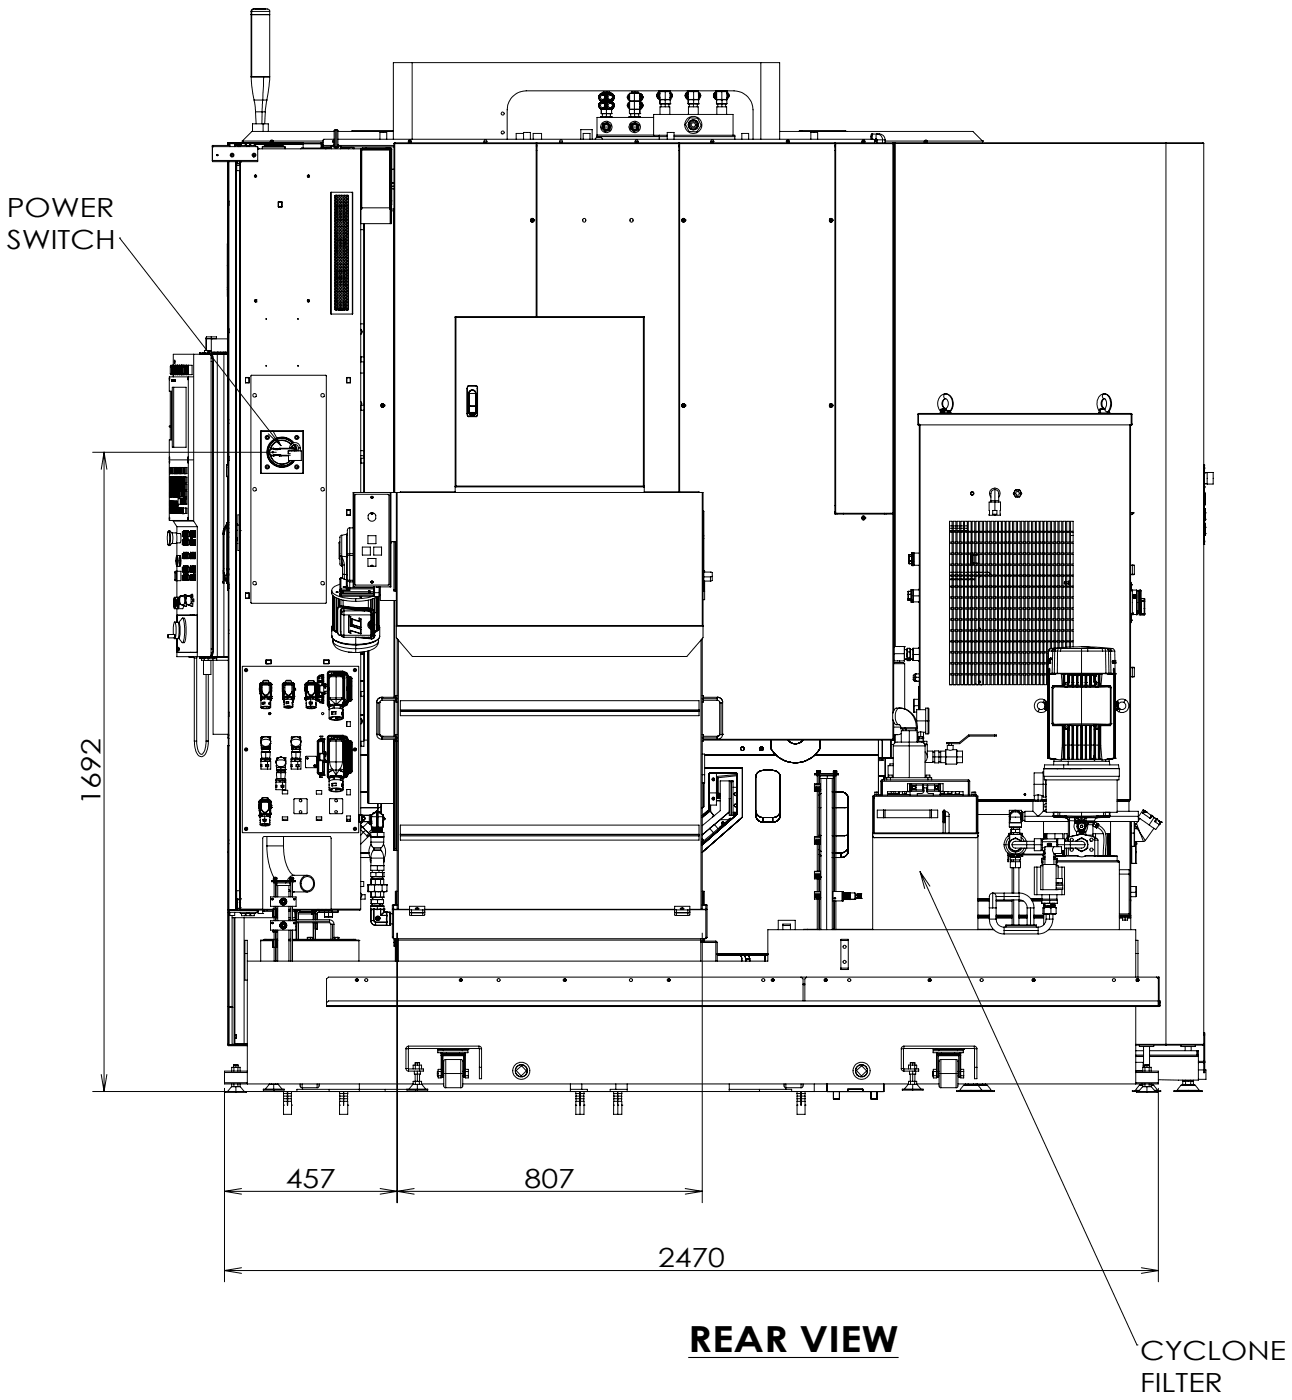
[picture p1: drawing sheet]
<svg xmlns="http://www.w3.org/2000/svg" width="228mm" height="247mm" viewBox="0 0 228 247" stroke-linecap="round" stroke-linejoin="round" font-family="sans-serif">
<defs><g id="words">
<text font-size="6.3" x="121.4" y="238.5">REAR VIEW</text>
<g font-size="4.7">
<text x="1.2" y="38.3">POWER</text>
<text x="1.2" y="43.9">SWITCH</text>
<text x="17.7" y="142" transform="rotate(-90 17.7 142)">1692</text>
<text x="50.4" y="209.4">457</text>
<text x="92.5" y="209.4">807</text>
<text x="116" y="223.4">2470</text>
<text x="201" y="239.8">CYCLONE</text>
<text x="201" y="245.4">FILTER</text>
</g>
</g></defs>
<g fill="none" stroke="#000" stroke-width=".18">
<path d="M44.3 13.6l.1 1.5 .4 2.5M44.3 2.6h3.3M44.3 13.6h.1M44.3 13.6h2.2M44.3 2h.1M44.3 2v11.6M44.4 13.6h3.2M44.4 2h3.2M44.4 2v11.6M44.7 1.6h1.1a2.06 2.06 0 0 1 1.8 .2v.2M44.7 1.6l-.2 .1-.2 .3M44.7 1.6l-.2 .1-.1 .3"/>
<path d="M44.8 17.6l.3 2.1M44.8 17.6h1.5M45 1.6h.1M45.1 1.6h1.8M45.1 19.7h1.1M45.1 19.7l.1 2.1M45.1 1.6h.1M45.1 1.5l1.8 .1M45.1 1.5l-.1 .1M45.1 1.5v.1M46.2 19.7h.6M46.2 19.7v2.1"/>
<path d="M46.3 17.6l-.1 2.1M46.3 17.6h.8M46.5 13.6l-.2 4M46.5 13.6h1.1M46.8 19.7l-.1 2.1M46.9 1.6h.1M47.1 17.6l-.3 2.1M47.6 13.6l-.5 4M47.6 2v11.6M72.7 11h-3.3v13.6M72.7 11h61.5M72.7 11v13.6"/>
<path d="M105.6 17.1h.1M105.6 18.6h.1M105.6 17.1v.1M105.8 18.1a.72 .72 0 0 1 1.2 .3 .69 .69 0 0 1 1-.4 .69 .69 0 0 1 0 1.2 .69 .69 0 0 1-1-.4 .71 .71 0 0 1-1.1 .4 .71 .71 0 0 1-.1-1.1zM106 16.5h.1M106 17.8h.1M106 17.8h.2M106 16.5h.2M106 17.9h.2M106 16.5h1.8M106 17.9h.1M106 19.2v.8"/>
<path d="M106 17.8l.1 .1M106.1 19.3h1.7M106.1 19.3h1.8M106.1 19.3h.1M106.1 17.9h1.7M106.1 17.9h-.1M106.1 19.3v.7M106.2 19.3h-.1M106.3 16.5a.67 .67 0 0 0-.7 .6 .67 .67 0 0 0 .7 .7M106.3 16.5h.1M106.3 16.5a.63 .63 0 0 0-.6 .6 .63 .63 0 0 0 .6 .7M106.3 17.8h.1"/>
<path d="M106.3 17.9a.67 .67 0 0 0-.7 .7 .67 .67 0 0 0 .7 .7M106.3 17.9v.1M106.3 18a.63 .63 0 0 0-.6 .6 .63 .63 0 0 0 .6 .6M106.3 16.5a.63 .63 0 0 1 .6 .6 .63 .63 0 0 1-.6 .7M106.3 18a.63 .63 0 0 1 .6 .6 .63 .63 0 0 1-.6 .6M106.3 16.5a.67 .67 0 0 1 .6 .6 .67 .67 0 0 1-.6 .7M106.3 17.9a.67 .67 0 0 1 .6 .7 .67 .67 0 0 1-.6 .7M106.3 17.9h.1M106.3 19.3h.1M106.3 16.4a.71 .71 0 0 0-.7 .7 .71 .71 0 0 0 .7 .8M106.3 17.9a.71 .71 0 0 0-.7 .7 .71 .71 0 0 0 .7 .7M106.3 19.2v.1"/>
<path d="M106.3 16.3h.1M106.3 16.4h.1M106.3 16.3h.6M106.3 16.4h.6M106.3 16.3v.1M106.4 16.4h.1M106.4 17.8h1.1M106.4 16.5h1.1M106.4 19.3h1.1M106.4 17.9h1.1M106.9 17.4l.2 .3 .5 .2M106.9 18.8l.2 .3 .5 .2"/>
<path d="M106.9 16.3h.1M106.9 16.4h.1M106.9 16.3h.6M106.9 16.4h.6M106.9 16.3l.1 .7M107 16.9a.7 .7 0 0 0-1.1-.3 .7 .7 0 0 0 0 1.1 .7 .7 0 0 0 1.1-.3M107 17a.7 .7 0 0 0-1.1-.4 .7 .7 0 0 0 0 1.1 .7 .7 0 0 0 1.1-.4M107 17a.68 .68 0 0 1 1-.4 .68 .68 0 0 1 0 1.1 .68 .68 0 0 1-1-.4M107 18.4a.7 .7 0 0 0-1.1-.4 .7 .7 0 0 0 0 1.2 .7 .7 0 0 0 1.1-.4M107 18.4a.68 .68 0 0 1 1-.4 .68 .68 0 0 1 0 1.2 .68 .68 0 0 1-1-.4M107 16.9a.69 .69 0 0 1 1-.3 .69 .69 0 0 1 0 1.1 .69 .69 0 0 1-1-.3M107 17.3v1.1"/>
<path d="M107 18.8l-.1 1.8M107.5 16.4h.1M107.5 16.3v.1M107.6 16.4h.1M107.6 17.9h.1M107.6 19.3h.1M107.6 16.8a.39 .39 0 0 1 .4 .3 .39 .39 0 0 1-.4 .4M107.6 18.2a.41 .41 0 0 1 .4 .4 .41 .41 0 0 1-.4 .4M107.6 16.5a.67 .67 0 0 1 .7 .6 .67 .67 0 0 1-.7 .7M107.6 17.9a.67 .67 0 0 1 .7 .7 .67 .67 0 0 1-.7 .7M107.6 17.8h.1M107.6 16.5h.1"/>
<path d="M107.6 16.4l-.5 .2-.2 .3M107.6 17.9l-.3 .1-.4 .3M107.6 16.5a.67 .67 0 0 0-.6 .6 .67 .67 0 0 0 .6 .7M107.6 16.5a.63 .63 0 0 0-.6 .6 .63 .63 0 0 0 .6 .7M107.6 17.9a.67 .67 0 0 0-.6 .7 .67 .67 0 0 0 .6 .7M107.6 17.9v.1M107.6 18a.63 .63 0 0 0-.6 .6 .63 .63 0 0 0 .6 .6M107.6 16.5a.64 .64 0 0 1 .6 .6 .64 .64 0 0 1-.6 .7M107.6 18a.64 .64 0 0 1 .6 .6 .64 .64 0 0 1-.6 .6M107.6 19.2v.1M107.7 16.5h.1M107.7 17.8h.1"/>
<path d="M107.7 17.9h.1M107.7 19.3h.1M107.8 17.9h.1M107.8 19.3h.1M107.8 16.5h.1M107.8 17.8h.1M107.8 17.8v.1M107.9 19.3v.7M111 19.3h1.8M111 19.3v.7M111 17.8h1.8M111 16.5h1.8"/>
<path d="M111 17.9h1.8M111 16.8a.44 .44 0 0 0 0 .7M111 18.2a.43 .43 0 0 0 0 .7M111 16.7l-.2 .3h-.2v.3h.2l.2 .3M111 18.2l-.2 .3h-.2v.2h.2l.2 .3M111 16.5a.69 .69 0 0 0-.4 .6 .69 .69 0 0 0 .4 .7M111 18a.69 .69 0 0 0-.4 .6 .69 .69 0 0 0 .4 .6M111 16.5v1.3M111 17.9v1.4M111 17.8l.1 .1M111 19.3h.1M111.1 19.3h1.7"/>
<path d="M111.1 19.3h-.1M111.1 17.9h1.7M111.1 17.9h-.1M111.3 16.4h.1M111.3 16.3h.1M111.3 16.4h.6M111.3 16.3h.6M111.3 16.3l.1 .1M111.9 16.3h.6M111.9 16.3h.1M111.9 16.4h.6M111.9 16.4h.1"/>
<path d="M111.9 16.3v4.3M112.5 16.4h.1M112.5 16.3v.1M112.8 19.3v.7M112.8 17.9h.1M112.8 19.3h.1M112.8 16.5v1.3M112.8 17.9v1.4M112.8 16.7l.3 .3M112.8 18.1l.3 .4M112.8 16.5a.69 .69 0 0 1 .6 .6 .69 .69 0 0 1-.6 .7M112.8 17.9a.69 .69 0 0 1 .6 .7 .69 .69 0 0 1-.6 .7"/>
<path d="M112.8 16.5a.68 .68 0 0 1 .6 .6 .68 .68 0 0 1-.6 .7M112.8 17.9a.7 .7 0 0 1 .6 .7 .7 .7 0 0 1-.6 .7M112.8 17.8v.1M113 17l-.2-.2a.43 .43 0 0 1 0 .7M113 18.5l-.2-.3a.43 .43 0 0 1 0 .7M113 17.3l-.2 .2M113 17v.3M113 18.7l-.2 .3M113 18.5v.2M113 17h.4v.3h-.4M113 18.5h.4v.2h-.4M113.1 17.3l-.3 .3z"/>
<path d="M113.1 18.7l-.3 .4zM115.9 16.8h.3v.1h-.3zM116.1 16.9l.3 .4zM116.1 16.8l.3-.3a.43 .43 0 0 0 0 .7l-.3-.3M116.2 16l.2 .1M116.2 16.5l.2-.1-.3 .4zM116.4 17.6h.1M116.4 18.3h.1M116.4 16.1h1.8M116.4 16.2h1.8M116.4 17.5h1.8M116.4 16.2v1.3"/>
<path d="M116.4 16.2a.73 .73 0 0 0-.5 .6 .73 .73 0 0 0 .5 .7M116.4 16.2a.71 .71 0 0 0-.6 .6 .71 .71 0 0 0 .6 .7M116.4 16.1h.1M116.4 16v.1M116.4 17.6v.7M116.4 17.5v.1M116.4 18.3h.9M116.4 17.6h.9M116.4 16.1h1.7M116.4 16.1v.1M116.6 18.3v.5M117.3 18.3h.9"/>
<path d="M117.3 17.6h.9M117.3 16v2.8M118 18.3l-.1 .5M118.1 16.1l.1 .1M118.2 18.3h.1M118.2 17.6h.1M118.2 16.5a.43 .43 0 0 1 0 .7M118.2 16.4l.2 .4M118.2 16.2a.69 .69 0 0 1 .4 .7 .69 .69 0 0 1-.4 .6M118.2 16.1h-.1M118.2 17.5l-.1 .1M118.2 16v.1"/>
<path d="M118.2 16.2v1.3M118.2 17.6v.7M118.3 16.8h.3v.1h-.3M118.4 16.9l-.2 .4M121.1 16.9l.3 .4zM121.1 16.8l.3-.3a.43 .43 0 0 0 0 .7l-.3-.3M121.1 16.8v.1M121.1 16.8h-.2v.1h.2M121.2 16l.2 .1M121.2 16.5l.2-.1-.3 .4zM121.4 17.6h.1M121.4 18.3h.1"/>
<path d="M121.4 17.6h.9M121.4 18.3h.9M121.4 16.2v1.3M121.4 16.2h1.8M121.4 17.5h1.8M121.4 16.1h1.8M121.4 16.2a.71 .71 0 0 0-.6 .6 .71 .71 0 0 0 .6 .7M121.4 16.2a.7 .7 0 0 0-.6 .6 .7 .7 0 0 0 .6 .7M121.4 16v.1M121.4 16.1h.1M121.4 17.5v.1M121.4 17.6v.7"/>
<path d="M121.4 16.1h1.7M121.4 16.1v.1M121.5 18.3l.1 .5M122.3 18.3v.5M122.3 18.3h.9M122.3 17.6h.9M122.3 16v2.3M123 18.3l-.1 .5M123.1 16.1l.1 .1M123.2 18.3h.1M123.2 17.6h.1M123.2 16.5a.47 .47 0 0 1 0 .7"/>
<path d="M123.2 16.4l.2 .4M123.2 16.2a.69 .69 0 0 1 .4 .7 .69 .69 0 0 1-.4 .6M123.2 17.5l-.1 .1M123.2 16.1h-.1M123.2 16v.1M123.2 16.2v1.3M123.2 17.6v.7M123.3 16.8h.2v.1h-.2M123.4 16.9l-.2 .4M125.8 16.8h.4v.1h-.4zM126.1 16.9l.3 .4zM126.1 16.8l.3-.3a.43 .43 0 0 0 0 .7l-.3-.3"/>
<path d="M126.2 16l.2 .1zM126.3 16.4l-.2 .4 .3-.4zM126.4 17.6h.1M126.4 18.3h.1M126.4 18.3h.9M126.4 17.6h.9M126.4 17.6v.7M126.4 16.2h1.8M126.4 16.2v1.3M126.4 17.5l1.7 .1M126.4 16.2a.71 .71 0 0 0-.6 .6 .71 .71 0 0 0 .6 .7M126.4 16.2a.7 .7 0 0 0-.6 .6 .7 .7 0 0 0 .6 .7"/>
<path d="M126.4 16.1h.1M126.4 16v.1M126.4 17.5v.1M126.4 16.1h1.7M126.4 16.1v.1M126.5 18.3l.1 .5M127.3 18.3h.8M127.3 17.6h.8M127.3 17.6h.1M127.3 16v1.6M127.3 18.3v.5M127.3 18.3h.9"/>
<path d="M127.3 17.6h.9M127.3 17.6v.7M127.3 18.3h.1M128 18.3v.5M128.1 17.6h.1M128.1 18.3h.1M128.1 16.1l.1 .1M128.2 18.3h.1M128.2 16l-1.8 .1M128.2 16.5a.47 .47 0 0 1 0 .7M128.2 16.4l.2 .4M128.2 16.2a.71 .71 0 0 1 0 1.3"/>
<path d="M128.2 16.2v2.1M128.2 16l-.1 .1M128.3 16.8h.3v.1h-.3M128.4 16.9l-.2 .4M134.2 11h3.3v13.6M134.2 11v13.6M37.4 25.9h.1M37.4 25.9l.1 2.5M37.5 28.3v.2h7.9v-.2M37.5 28.3h7.9M37.6 25.7h-.2v.2M37.6 25.7v.2h-.2"/>
<path d="M37.6 25.7h2.9M40.1 28.5v53.5M40.3 28.5v155.8M40.3 35.5h.1M40.3 36.2h.1M40.3 25.2h-.2v.5M40.3 25.2h1.5M40.3 25.2v.5M40.4 28.5v155.8M40.5 25.2v.5M41.1 25.2v.1M41.2 25.2v.1"/>
<path d="M41.4 25.3h-.9v.6M41.4 25.7h.6M41.4 25.3v.6M41.4 25.3h.4M41.6 28.5v132l.1-.1v-131.9M41.6 25.2v.1M41.6 25.4h1M41.6 25.3v.4M41.7 28.6h.1M41.7 30.1h.5v127h-.5M41.7 28.5v1.6M41.7 29.2h.6"/>
<path d="M41.7 28.9h.6M41.7 28.8h.6M41.8 28.6h.1M41.8 25.3h.8M41.8 25.2h1.4M41.8 25.2v.1M41.8 28.5v.1M42 25.7h.2v.2M42 25.7v.2M42.1 25.7v.2M42.2 30.6h.1M42.2 30.5h.1"/>
<path d="M42.2 30.4h.1M42.2 38.9h.2M42.3 28.5v132l.1-132M42.3 28.6h.1M42.3 28.5v.1M42.4 28.6h.1M42.4 28.5v.1M42.6 25.7v-.4h.7v.4M42.7 24.9v.3M42.7 24.9h.1M42.7 24.9h5M43.2 25.2v.1"/>
<path d="M43.2 25.2h13.4M43.3 25.3h.1M43.3 25.4h.1M43.4 25.7v-.4h.7v.4M43.5 25.7h-1.1v.2M43.5 25.7h.5M43.5 25.7v.2M44 25.7h1.1v.2M44 25.7v.2M44.1 25.3h.1M44.1 25.4h.1M44.2 25.7v-.4h.6v.4"/>
<path d="M44.8 25.3l11.8 .1M44.8 25.4h8.7M45.3 25.9l.1 .1M45.4 26v-.1h-7.8l-.1 .1v2.3M45.4 26.3h19.2M45.4 26.2l.2 .1M45.4 26v2.3M45.6 26.2v.1M46.3 25.9v-.1h3.9l.1 .1M46.3 25.9h4M46.3 25.9v.4M46.4 21.8h-1.9v1.4"/>
<path d="M46.4 21.8h.9v1.4M46.4 21.8v1.4M46.6 25.8h3.3M46.6 25.8h.1M47.7 24.9v.3M47.7 24.9h.5M47.7 24.9h.1M47.7 24.9a.24 .24 0 0 1 .2-.2 .24 .24 0 0 1 .3 .2M47.9 24.9v.3M48.2 24.9h.1M48.2 24.9h8.8M48.2 24.9v.3"/>
<path d="M49.1 35.6h.6v.9h-.6zM49.9 25.8h.1M50.3 25.9v.4M53.5 25.2v.9M54.3 31.2h.1M54.5 31.2h.1M56.6 25.2h.2M56.6 25.2v.9M56.8 25.2v.9M56.8 25.2h.2M56.8 25.6h.2M57 25.7h1.6"/>
<path d="M57 25.9h1.4M57.4 26.1h.1M57.5 26h-.1v.3M57.5 26h.9M57.5 26v.3M58.4 33.9v21.5M58.4 33.9h3.7M58.4 25.9h.4M58.4 25.9v.4M58.4 26.1h-5.2l-.2 .2M58.6 25.7l-.2 .2M58.6 25.7h.2"/>
<path d="M58.7 25h.2M58.7 24.9h.2M58.8 25.7l.1-.2-.1 .2M58.8 25.7v.1M58.8 25.7h.1M58.8 25.8v.1M58.8 25.9l.4 .2M58.9 25.6l-.1 .1M58.9 25.7l.1 .1M58.9 25.7l-.1 .1M58.9 24.7a.26 .26 0 0 0-.2 .3 .26 .26 0 0 0 .2 .2M58.9 23.2h-14.5l-1.7 1.7"/>
<path d="M58.9 24.6h-1.8l-.1 .1v1.4M59 25.8l.1 .1M59 25.8l-.2 .1M59.1 39.9h.1M59.1 39.3h.1M59.1 38.5v.1zM59.1 38v.1zM59.1 37.5h.1M59.1 36.9h.1M59.1 36.1v.1zM59.1 35.6v.1zM59.1 35.1h.1"/>
<path d="M59.1 39.6h.1M59.1 39.1h.1M59.1 38.8h.1M59.1 38.3h.1M59.1 37.8h.1M59.1 37.2h.1M59.1 36.7h.1M59.1 36.4h.1M59.1 35.9h.1M59.1 35.4h.1M59.1 34.8h.1M59.1 34.5h.1"/>
<path d="M59.1 22.9l-.2 .1v2.7M59.1 25.9l.1 .2M59.1 22.9v3M59.1 22.9h.3M59.1 25.9h.3M59.1 26h.5M59.4 36h.1M59.4 36.6h.1M59.3 37l.1 .1zM59.3 37.6h.1zM59.4 38.1h.1M59.4 38.7h.1"/>
<path d="M59.4 39.2h.1M59.4 39.8h.1M59.3 39.4l.1 .1zM59.3 38.9l.1 .1zM59.4 38.4h.1M59.4 37.9h.1M59.4 37.4h.1M59.4 36.8h.1M59.4 36.3h.1M59.4 35.7h.1M59.4 35.5h.1M59.3 35.2h.1z"/>
<path d="M59.4 35h.1M59.3 34.6l.1 .1zM59.3 34.4h.1M59.4 40h.1M59.4 22.9l.2 .1v2.7M59.4 22.9v3M59.6 39.3h.1M59.6 36.9h.1M59.5 25.9h.2M59.6 39.9h.1M59.6 39.6h.1M59.6 39.1h.1"/>
<path d="M59.6 38.8h.1M59.6 38.6h.1M59.6 38.3h.1M59.6 38h.1M59.6 37.8h.1M59.6 37.5h.1M59.6 37.2h.1M59.6 36.7h.1M59.6 36.4h.1M59.6 36.2h.1M59.6 35.9h.1M59.6 35.6h.1"/>
<path d="M59.6 35.4h.1M59.6 35.1h.1M59.6 34.8h.1M59.6 34.5h.1M59.6 25.5l.1 .1M59.6 25.7l-.1 .2h-.1M59.6 25.5l.1 .2M59.6 25.7l.1 .1M59.6 24.6h94.5l.1 .1v.5M59.6 25.5h.1M59.6 23.2h9.8M59.6 25.6l.2 .1"/>
<path d="M59.6 25.6l.1 .1M59.7 25.7h.1M59.7 25.9l-.2 .2h-.3M59.7 25.9h.4M59.7 25.8v.1M59.7 25.7v.1M59.8 25.7h.1M59.8 25.7h-.1M59.8 39.8h.1M59.8 39.2h.1M59.8 38.9v.1zM59.8 38.7h.1"/>
<path d="M59.8 38.4v.1zM59.8 38.1h.1M59.8 37.9h.1M59.8 37.4h.1M59.8 36.8h.1M59.8 36.5v.1zM59.8 36.3h.1M59.8 36v.1zM59.8 35.7h.1M59.8 35.5h.1M59.8 35.2h.1M59.8 35h.1"/>
<path d="M59.8 34.7h.1M59.8 34.4h.1M59.8 40h.1M59.8 39.5h.1M59.8 37.6h.1M59.8 37.1h.1M59.9 25.7l.2 .2M59.9 25.7h9.6M60 39.9h.1M60 39.6h.1M60 39.3h.1M60 39.1h.1"/>
<path d="M60 38.8h.1M60 38.6h.1M60 38.3h.1M60 38h.1M60 37.8h.1M60 37.5h.1M60 37.2h.1M60 36.9h.1M60 36.7h.1M60 36.4h.1M60 36.2h.1M60 35.9h.1"/>
<path d="M60 35.6h.1M60 35.4h.1M60 35.1h.1M60 34.8h.1M60 34.5h.1M60.1 25.9v.4M60.1 25.9h9.4M60.1 26h2.1M60.1 26.1h1.5M60.3 39.8h.1M60.3 38.7h.1M60.3 39.2h.1"/>
<path d="M60.2 38.9l.1 .1zM60.2 38.4l.1 .1zM60.3 38.1h.1M60.2 37.9h.1zM60.3 37.4h.1M60.3 36.8h.1M60.2 36.5l.1 .1zM60.3 36.3h.1M60.2 36l.1 .1zM60.3 35.7h.1M60.2 35.5h.1zM60.3 35.2h.1"/>
<path d="M60.3 35h.1M60.3 34.7h.1M60.2 34.4h.1M60.3 40h.1M60.3 39.5h.1M60.3 37.6h.1M60.3 37.1h.1M60.5 39.9h.1M60.5 39.6h.1M60.5 39.3h.1M60.5 39.1h.1M60.5 38.6h.1"/>
<path d="M60.5 38.3h.1M60.5 38h.1M60.5 37.8h.1M60.5 37.5h.1M60.5 37.2h.1M60.5 36.9h.1M60.5 36.7h.1M60.5 36.4h.1M60.5 36.2h.1M60.5 35.9h.1M60.5 35.6h.1M60.5 35.4h.1"/>
<path d="M60.5 35.1h.1M60.5 34.8h.1M60.5 38.8h.1M60.5 34.5h.1M60.8 39.8h.1M60.8 39.5h.1M60.8 39.2h.1M60.7 38.9l.1 .1zM60.8 38.7h.1M60.7 38.4l.1 .1zM60.8 38.1h.1M60.7 37.9h.1z"/>
<path d="M60.8 37.6h.1M60.8 37.4h.1M60.8 37.1h.1M60.8 36.8h.1M60.7 36.5l.1 .1zM60.8 36.3h.1M60.7 36l.1 .1zM60.8 35.7h.1M60.7 35.5h.1zM60.8 35.2h.1M60.8 35h.1M60.8 34.7h.1"/>
<path d="M60.7 34.4h.1M61 39.9h.1M61 39.6h.1M61 39.3h.1M61 39.1h.1M61 38.6h.1M60.9 38.2l.1 .1zM61 38h.1M60.9 37.7l.1 .1zM61 37.5h.1M61 37.2h.1M61 36.9h.1"/>
<path d="M61 36.7h.1M60.9 36.4h.1zM61 36.2h.1M60.9 35.8l.1 .1zM61 35.6h.1M61 35.4h.1M61 35.1h.1M61 34.8h.1M61 38.8h.1M61 34.5h.1M61.1 39.7l.1 .1zM61.2 39.5h.1"/>
<path d="M61.1 39.2l.1 .1zM61.2 39h.1M61.2 38.7h.1M61.2 38.4h.1M61.2 38.1h.1M61.2 37.9h.1M61.2 37.6h.1M61.1 37.3l.1 .1zM61.2 37.1h.1M61.1 36.8l.1 .1zM61.2 36.6h.1M61.2 36.3h.1"/>
<path d="M61.2 36h.1M61.2 35.7h.1M61.2 35.5h.1M61.2 35.2h.1M61.1 34.9l.1 .1zM61.2 34.7h.1M61.1 34.4h.1M61.5 39.9h.1M61.5 39.6h.1M61.5 39.3h.1M61.5 39.1h.1M61.5 38.8h.1"/>
<path d="M61.5 38.6h.1M61.4 38.2l.1 .1zM61.5 38h.1M61.4 37.7l.1 .1zM61.5 37.5h.1M61.5 37.2h.1M61.5 36.9h.1M61.5 36.7h.1M61.4 36.4h.1zM61.5 36.2h.1M61.4 35.8l.1 .1zM61.5 35.6h.1"/>
<path d="M61.5 35.4h.1M61.5 35.1h.1M61.5 34.8h.1M61.5 34.5h.1M61.5 26.3a.58 .58 0 0 1 .9 0M61.5 34.5l-.1-.1-2.3 .1v20.1l2.3 .1 .1-.2M61.5 34.5v20M62 23.2h.1M62.1 33.9v21.5M62.2 26h.2v.2M62.2 26v.1M62.3 26.1h.1"/>
<path d="M62.4 26.1h.1M63.6 26.3v60.6M63.6 39.4h5.2M63.6 26.4h5.3M63.8 26.3v10.4M63.8 36.7h.1M63.8 26.5h4.9v10.4l.1-.1 .1-.1h-5.3v.1l.2 .1zM64.1 39.4v1.1h-.5M64.1 39.4v23.5M64.2 39.4v47.5M64.6 26.1h-.7v.2M64.6 26.3h4.4"/>
<path d="M64.6 26.1h4.3M64.6 26.1v.2M67 24.6v-1.2h1.2v1.2M68.7 36.7h.1M68.8 26.3l-.1 10.4M68.8 39.4h.1M68.8 26.4v13M68.9 26.1v.2h.2M68.9 26.1l.2 .2M68.9 26.1l.1 .2M68.9 26.1h-.8v.2M68.9 26.1v.2"/>
<path d="M68.9 26.3v13.1M68.9 39.3h.1M68.9 35.4h.2M69 26.3v13.1h-.1M69 37.2h.4M69 36.9h.5M69.1 35.4l-.1 .7M69.1 26.3v9.1M69.1 32.2h.4M69.1 29.8h.4M69.1 32.8h.4M69.1 33.3h.4"/>
<path d="M69.4 23h-7.3l-.1 .2M69.4 37.2h.1M69.4 37.2v49.7M69.5 25.3h.1M69.5 25.3v61.6M69.6 25.2h25v.1M69.6 25.3h.1M69.6 25.2l-.1 .1M69.6 25.2v61.7M69.6 25.3h25M69.6 25.2v.1M72 25h.5"/>
<path d="M72 24.9h.5M72.1 25.2a.27 .27 0 0 1 0-.4 .27 .27 0 0 1 .4 0 .27 .27 0 0 1-.1 .4M72.2 24.7h.2M85.3 25h.5M85.4 25.2a.27 .27 0 0 1 0-.4 .27 .27 0 0 1 .4 0 .27 .27 0 0 1-.1 .4M88.4 23.5l.1 .1M89.4 24.6v-5.2a3.4 3.4 0 0 1 3.4-3.4h36.6a3.4 3.4 0 0 1 3.4 3.4v5.2M92.3 23.5h-1.3v1.1M92.3 24.6v-1.2h1.2v1.2M93.6 38.8a.27 .27 0 0 1 .3-.3 .27 .27 0 0 1 .2 .3M93.6 38.9a.27 .27 0 0 0 .3 .3 .27 .27 0 0 0 .2-.3M93.6 38.9h.1"/>
<path d="M93.6 38.8h.1M93.6 38.8v.1M94 24.6v-1.1h1.5v1.1M94.1 38.9h.1M94.1 38.8h.1M94.1 38.8v.1M94.6 25.7h.1M94.6 25.9h.1M94.6 26.5h.1M94.6 25.3v30.5M94.7 25.3v-.1h25v.1M94.7 25.3h25"/>
<path d="M94.7 25.3v30.5M98.7 25h.5M98.8 25.2a.27 .27 0 0 1-.1-.4 .27 .27 0 0 1 .4 0 .27 .27 0 0 1 0 .4M102.4 24.6v-1.7h2v1.7M102.8 24.6v-1.1h1.2v1.1M105.3 24.2l-.3 .4M105.3 24.2a.71 .71 0 0 1 .9 .4M105.3 23.8v.3M105.3 23.8l12.4 .1M105.3 24.1h10.9M105.3 24.1h.1M105.3 24.1v.1"/>
<path d="M105.3 24.1h12.4M105.9 20.7v-.1h2v.1M106.1 20h1.8M106.1 20h1.7M106.2 20v.6M106.3 21.8l.8-.2 .6 .6-.2 .8-.8 .2-.6-.5zM106.5 22.4h.8M107.6 20v.6M107.8 20h.1M107.9 20h-.1M110.9 20.7a.34 .34 0 0 1 .5-.1h1.5v.1M111 20h1.8"/>
<path d="M111.2 20v.6M111.2 21.9l.8-.3 .7 .5-.1 .8-.8 .3-.6-.5zM111.5 22.4h.8M112 24.9h.5M112 25h.5M112.5 24.9a.27 .27 0 0 0-.4-.2 .27 .27 0 0 0 0 .5M112.5 24.9l-.1 .3M112.6 20v.6M112.8 20h.1M115.3 20.7h-10v3.1M116.2 23.9v.7M116.4 20.2v-1.4h1.7v1.4"/>
<path d="M117.7 24.6v-1.2h1.2v1.2M118.9 23.9h10.7v.2M118.9 24.1h10.7M119.7 25.7h.1M119.7 25.9h.1M119.7 26.5h.1M119.7 25.3v61.5M119.8 25.3v-.1h27.4v.1M119.8 25.3h27.4M119.8 25.3v61.5M120.3 38.8h.1M120.3 38.8a.27 .27 0 0 1 .2-.3 .27 .27 0 0 1 .3 .3"/>
<path d="M120.3 38.9h.1M120.3 38.9a.27 .27 0 0 0 .2 .3 .27 .27 0 0 0 .3-.3M120.3 38.8v.1M120.8 38.8h.1M120.8 38.9h.1M120.8 38.8v.1M121.4 20.2v-1.4h1.7v1.4M121.6 20.8l1.4 .1 .7 1.2-.8 1.2-1.4-.1-.6-1.3zM125.3 24.9h.6M125.3 25h.5M125.9 24.9a.27 .27 0 0 0-.4-.2 .27 .27 0 0 0 0 .5M125.9 24.9l-.2 .3"/>
<path d="M126.4 20.2v-1.4h1.7v1.4M129.3 23.9v-3.7h-14v3.9M129.6 24.1v.5M130.8 24.6v-1.1h1.2v1.1M137.5 23.2h34.1l1.7 1.7M138.7 25h.5M138.7 24.9h.5M138.8 25.2a.27 .27 0 0 1-.1-.4 .27 .27 0 0 1 .4 0 .27 .27 0 0 1 0 .4M140.9 23.2h.1M140.9 23.2l.1-.2h8.1l.1 .2M141.1 23.2h.1M141.2 23l-.1 .2"/>
<path d="M141.4 23.2h.1M141.4 23v.2M143 24.6v-1.2h1.2v1.2M146.3 38.9a.27 .27 0 0 0 .2 .3 .27 .27 0 0 0 .3-.3M146.3 38.8a.27 .27 0 0 1 .2-.3 .27 .27 0 0 1 .3 .3M146.3 38.8h.1M146.3 38.9h.1M146.3 38.8v.1M146.8 38.8h.1M146.8 38.9h.1M146.8 38.8v.1M147.2 25.3v65.4h10.4"/>
<path d="M147.2 25.7h.2M147.2 25.9h.2M147.2 26.5h.2M147.4 25.3v65.4M147.4 25.3h10.1M149.2 23.2h.1M152 25h.5M152 24.9h.5M152.1 25.2a.27 .27 0 0 1 0-.4 .27 .27 0 0 1 .4 0 .27 .27 0 0 1-.1 .4M153.8 23.8v.7M153.8 23.6a.63 .63 0 0 0-.2 1M153.9 23.6l-.2 .3v.7"/>
<path d="M154.1 24.6h.1M154.2 24.9h.1M154.4 24.5l.2 .1M154.4 24.9h.2M154.6 24.6l-.1-.5a.37 .37 0 0 1 .2-.5 .37 .37 0 0 1 .5 .2l.3 .5 .1 .4M154.6 24.6l.1 .1M154.7 24.7l-.1 .5M154.7 24.7h.9M155.1 23.6a.96 .96 0 0 1 1 1.1M155.1 23.6h-1.2l-.2 .3 .1 .7M155.1 23.6l-.1 .1M155.6 24.7h.5"/>
<path d="M155.6 24.7v.5M156.1 24.7v.5M156.1 24.9h6.9M157.4 25.2l.1 .1M157.5 25.3h.1M157.6 33.3h.1M157.6 32.9h.1M157.6 25.3l-.1-.1v100.6M157.6 29.1h.1M157.6 28.6h.1M157.6 36.5h.1M157.6 25.3v100"/>
<path d="M157.6 36.9h.1M157.6 29.3h.1M157.6 32.1h.1M157.6 37.3h.1M157.7 25.2v88.8M157.9 25.2v.1M157.9 25.3h-.2h47.9M157.9 25.3v88.7M163 24.9h.5M163 24.9v.3M163 24.9h.1M163 24.9a.24 .24 0 0 1 .3-.2 .24 .24 0 0 1 .2 .2"/>
<path d="M163.3 24.9v.3M163.5 24.9h.1M163.5 24.9h9.8M163.5 24.9v.3M173.3 24.9v.3M173.3 24.9h.1M205.6 25.2h-58.2v.1M205.6 25.2v.1M205.6 25.2h6.6l.1 .1M205.6 25.3h6.7M205.6 25.3v158.9M212.3 25.3v161.9"/>
<path d="M21.1 42h.1M21.1 42l28.4 36.6M36.3 59.7v2.1M36.4 59.7h.1M36.4 59.4l-.1 .3M36.4 59.4h1.8v.3h-1.9M36.4 59.4v2.4M37.3 59.8h2.8M37.3 59.4v2.7h2.8M37.3 59.7h.1M37.3 59.7v.1M40.1 46.9v3.8"/>
<path d="M40.1 50.7v.4M40.1 51.1v1.2M40.1 50.7h.1M40.1 51.1h.1M40.1 46.9h.1M40.1 43v3.9M40.3 58.7h.1M40.3 58h.1M42.2 41.6h.2M45.1 52.9h.1M45.1 53.2h.1M45.2 53.2h.1"/>
<path d="M45.2 52.9h.1M54.3 52.9h.1M54.3 53.2h.1M58.4 55.4h3.7M59.1 54.5h.1M59.1 54.3h.1M59.1 53.7v.1zM59.1 53.2h.1M59.1 52.7h.1M59.1 52.1h.1M59.1 51.9h.1M59.1 51.6h.1"/>
<path d="M59.1 51.3v.1zM59.1 51.1h.1M59.1 50.8h.1M59.1 50.6h.1M59.1 50v.1zM59.1 49.5h.1M59.1 49h.1M59.1 48.4h.1M59.1 47.6v.1zM59.1 47.1h.1M59.1 46.6h.1M59.1 46h.1"/>
<path d="M59.1 45.2v.1zM59.1 44.7h.1M59.1 44.2h.1M59.1 42.8v.1zM59.1 42.3h.1M59.1 41.8h.1M59.1 40.9v.1zM59.1 40.4v.1zM59.1 43.6h.1M59.1 49.7h.1M59.1 54h.1M59.1 53.5h.1"/>
<path d="M59.1 53h.1M59.1 52.4h.1M59.1 50.3h.1M59.1 49.2h.1M59.1 48.7h.1M59.1 48.2h.1M59.1 47.9h.1M59.1 47.3h.1M59.1 46.8h.1M59.1 46.3h.1M59.1 45.8h.1M59.1 45.5h.1"/>
<path d="M59.1 44.9h.1M59.1 44.4h.1M59.1 43.9h.1M59.1 43.4h.1M59.1 43.1h.1M59.1 42.5h.1M59.1 42h.1M59.1 41.5h.1M59.1 41.2h.1M59.1 40.7h.1M59.1 40.2h.1M59.4 49.4h.1"/>
<path d="M59.4 43h.1M59.4 48.8h.1M59.4 40.3h.1M59.4 40.8h.1M59.3 41.3l.1 .1zM59.3 41.8l.1 .1zM59.4 43.5h.1M59.4 44h.1M59.4 44.6h.1M59.3 54.7h.1M59.4 54.4h.1M59.4 54.2h.1"/>
<path d="M59.4 53.9h.1M59.4 53.6h.1M59.3 53.3l.1 .1zM59.4 53.1h.1M59.3 52.8l.1 .1zM59.4 52.6h.1M59.4 52.3h.1M59.4 52h.1M59.4 51.8h.1M59.4 51.2h.1M59.3 50.9l.1 .1zM59.4 50.7h.1"/>
<path d="M59.3 50.4l.1 .1zM59.4 50.2h.1M59.4 49.9h.1M59.4 49.6h.1M59.3 48.5l.1 .1zM59.4 48.3h.1M59.3 48l.1 .1zM59.4 47.8h.1M59.4 47.5h.1M59.4 47.2h.1M59.4 47h.1M59.3 46.6l.1 .1z"/>
<path d="M59.4 46.4h.1M59.3 46.1l.1 .1zM59.4 45.9h.1M59.4 45.6h.1M59.4 45.4h.1M59.4 45.1h.1M59.4 44.8h.1M59.3 44.2l.1 .1zM59.3 43.7l.1 .1zM59.4 43.2h.1M59.4 42.7h.1M59.4 42.2h.1"/>
<path d="M59.4 41.6h.1M59.4 41.1h.1M59.4 40.6h.1M59.4 42.4h.1M59.4 51.5h.1M59.4 49.1h.1M59.6 49h.1M59.6 54.5h.1M59.6 52.7h.1M59.6 52.1h.1M59.6 51.6h.1M59.6 51.1h.1"/>
<path d="M59.6 50.6h.1M59.6 50h.1M59.6 49.5h.1M59.6 46h.1M59.6 48.7h.1M59.6 49.7h.1M59.6 50.3h.1M59.6 54.3h.1M59.6 54h.1M59.6 53.8h.1M59.6 53.5h.1M59.6 53.2h.1"/>
<path d="M59.6 53h.1M59.6 52.4h.1M59.6 51.9h.1M59.6 51.4h.1M59.6 50.8h.1M59.6 49.2h.1M59.6 48.4h.1M59.6 48.2h.1M59.6 47.9h.1M59.6 47.6h.1M59.6 47.3h.1M59.6 47.1h.1"/>
<path d="M59.6 46.8h.1M59.6 46.6h.1M59.6 46.3h.1M59.6 45.8h.1M59.6 45.5h.1M59.6 45.2h.1M59.6 44.9h.1M59.6 44.7h.1M59.6 44.4h.1M59.6 44.2h.1M59.6 43.9h.1M59.6 43.6h.1"/>
<path d="M59.6 43.4h.1M59.6 43.1h.1M59.6 42.8h.1M59.6 42.5h.1M59.6 42.3h.1M59.6 42h.1M59.6 41.8h.1M59.6 41.5h.1M59.6 41.2h.1M59.6 41h.1M59.6 40.7h.1M59.6 40.4h.1"/>
<path d="M59.6 40.2h.1M59.8 54.6v.1M59.8 49.6h.1M59.8 54.4h.1M59.8 54.1v.1zM59.8 53.9h.1M59.8 53.6v.1zM59.8 53.1h.1M59.8 52.6h.1M59.8 52.3h.1M59.8 52h.1M59.8 51.7v.1z"/>
<path d="M59.8 51.2v.1zM59.8 50.7h.1M59.8 50.2h.1M59.8 49.9h.1M59.8 49.3v.1zM59.8 48.8v.1zM59.8 48.3h.1M59.8 48v.1zM59.8 47.8h.1M59.8 47.5h.1M59.8 47.2h.1M59.8 46.9v.1z"/>
<path d="M59.8 46.4h.1M59.8 45.9h.1M59.8 45.6v.1zM59.8 45.4h.1M59.8 45.1h.1M59.8 44.8h.1M59.8 44.5v.1zM59.8 44h.1M59.8 43.5h.1M59.8 43.2v.1zM59.8 43h.1M59.8 42.7h.1"/>
<path d="M59.8 42.1v.1zM59.8 41.6h.1M59.8 41.1h.1M59.8 40.8v.1zM59.8 40.6h.1M59.8 40.3h.1M59.8 44.3h.1M59.8 46.7h.1M59.8 53.3h.1M59.8 52.8h.1M59.8 51.5h.1M59.8 50.9h.1"/>
<path d="M59.8 50.4h.1M59.8 49.1h.1M59.8 48.5h.1M59.8 46.1h.1M59.8 43.7h.1M59.8 42.4h.1M59.8 41.9h.1M59.8 41.4h.1M60 52.7h.1M60 44.2h.1M60 49.2h.1M60 50.3h.1"/>
<path d="M60 50.6h.1M60 51.1h.1M60 54.3h.1M60 54h.1M60 53.8h.1M60 53.5h.1M60 53.2h.1M60 53h.1M60 52.4h.1M60 52.1h.1M60 51.9h.1M60 51.6h.1"/>
<path d="M60 51.4h.1M60 50.8h.1M60 50h.1M60 49.7h.1M60 49.5h.1M60 49h.1M60 48.7h.1M60 48.4h.1M60 48.2h.1M60 47.9h.1M60 47.6h.1M60 47.3h.1"/>
<path d="M60 47.1h.1M60 46.8h.1M60 46.6h.1M60 46.3h.1M60 46h.1M60 45.8h.1M60 45.5h.1M60 45.2h.1M60 44.9h.1M60 44.7h.1M60 44.4h.1M60 43.9h.1"/>
<path d="M60 43.6h.1M60 43.4h.1M60 43.1h.1M60 42.8h.1M60 42.5h.1M60 42.3h.1M60 42h.1M60 41.8h.1M60 41.5h.1M60 41.2h.1M60 41h.1M60 40.7h.1"/>
<path d="M60 40.4h.1M60 40.2h.1M60.2 54.5h-.4v.1M60.2 54.5h.6v.1M60.2 54.5v.1h-.4M60.2 40.8l.1 .1zM60.2 49.9h.1zM60.2 40.3h.1zM60.2 52.3h.1zM60.3 43h.1M60.3 43.5h.1M60.3 44.8h.1"/>
<path d="M60.3 45.4h.1M60.3 45.9h.1M60.3 46.4h.1M60.2 46.9l.1 .1zM60.3 47.2h.1M60.2 47.5h.1zM60.2 48l.1 .1zM60.3 50.7h.1M60.3 54.4h.1M60.2 54.1l.1 .1zM60.3 53.9h.1M60.2 53.6l.1 .1z"/>
<path d="M60.3 53.1h.1M60.3 52.6h.1M60.3 52h.1M60.2 51.7l.1 .1zM60.2 51.2l.1 .1zM60.3 50.2h.1M60.3 49.6h.1M60.2 49.3l.1 .1zM60.2 48.8l.1 .1zM60.3 48.3h.1M60.3 47.8h.1M60.2 45.6l.1 .1z"/>
<path d="M60.2 45.1h.1zM60.3 44h.1M60.2 43.2l.1 .1zM60.2 42.7h.1zM60.2 42.1l.1 .1zM60.3 41.6h.1M60.3 41.1h.1M60.3 40.6h.1M60.2 44.5l.1 .1zM60.3 41.4h.1M60.3 41.9h.1M60.3 42.4h.1"/>
<path d="M60.3 43.7h.1M60.3 44.3h.1M60.3 48.5h.1M60.3 53.3h.1M60.3 52.8h.1M60.3 51.5h.1M60.3 50.9h.1M60.3 50.4h.1M60.3 49.1h.1M60.3 46.7h.1M60.3 46.1h.1M60.4 54.6h.4"/>
<path d="M60.5 44.7h.1M60.5 47.3h.1M60.5 54.3h.1M60.5 54h.1M60.5 53.8h.1M60.5 53.5h.1M60.5 53.2h.1M60.5 53h.1M60.5 52.7h.1M60.5 52.4h.1M60.5 52.1h.1M60.5 51.9h.1"/>
<path d="M60.5 51.6h.1M60.5 51.4h.1M60.5 51.1h.1M60.5 50.8h.1M60.5 50.6h.1M60.5 50h.1M60.5 49.7h.1M60.5 49.5h.1M60.5 49.2h.1M60.5 49h.1M60.5 48.7h.1M60.5 48.4h.1"/>
<path d="M60.5 48.2h.1M60.5 47.6h.1M60.5 47.1h.1M60.5 46.8h.1M60.5 46.6h.1M60.5 46.3h.1M60.5 46h.1M60.5 45.8h.1M60.5 45.5h.1M60.5 45.2h.1M60.5 44.9h.1M60.5 44.4h.1"/>
<path d="M60.5 44.2h.1M60.5 43.9h.1M60.5 43.4h.1M60.5 43.1h.1M60.5 42.8h.1M60.5 42.5h.1M60.5 42.3h.1M60.5 42h.1M60.5 41.8h.1M60.5 41.5h.1M60.5 41h.1M60.5 40.7h.1"/>
<path d="M60.5 40.4h.1M60.5 40.2h.1M60.5 43.6h.1M60.5 50.3h.1M60.5 47.9h.1M60.5 41.2h.1M60.8 49.6h.1M60.7 46.9l.1 .1zM60.7 47.5h.1zM60.8 50.4h.1M60.8 50.7h.1M60.8 54.4h.1"/>
<path d="M60.7 54.1l.1 .1zM60.8 53.9h.1M60.7 53.6l.1 .1zM60.8 53.3h.1M60.8 53.1h.1M60.8 52.8h.1M60.8 52.6h.1M60.7 52.3h.1zM60.8 52h.1M60.7 51.7l.1 .1zM60.8 51.5h.1M60.7 51.2l.1 .1z"/>
<path d="M60.8 50.9h.1M60.8 50.2h.1M60.7 49.9h.1zM60.7 49.3l.1 .1zM60.8 49.1h.1M60.7 48.8l.1 .1zM60.8 48.5h.1M60.8 48.3h.1M60.7 48l.1 .1zM60.8 47.8h.1M60.8 47.2h.1M60.8 46.7h.1"/>
<path d="M60.8 46.4h.1M60.8 46.1h.1M60.8 45.9h.1M60.7 45.6l.1 .1zM60.8 45.4h.1M60.7 45.1h.1zM60.8 44.8h.1M60.7 44.5l.1 .1zM60.8 44.3h.1M60.8 44h.1M60.8 43.7h.1M60.8 43.5h.1"/>
<path d="M60.7 43.2l.1 .1zM60.8 43h.1M60.7 42.7h.1zM60.8 42.4h.1M60.7 42.1l.1 .1zM60.8 41.9h.1M60.8 41.6h.1M60.8 41.4h.1M60.8 41.1h.1M60.7 40.8l.1 .1zM60.8 40.6h.1M60.7 40.3h.1z"/>
<path d="M60.8 40h.1M60.8 54.6v.1M61 47.1h.1M60.9 51.6l.1 .1zM60.9 54.5l.1 .1zM61 54.3h.1M60.9 54l.1 .1zM61 53.8h.1M61 53.5h.1M61 53.2h.1M61 53h.1M61 52.7h.1"/>
<path d="M61 52.4h.1M60.9 52.1l.1 .1zM61 51.9h.1M61 51.4h.1M61 51.1h.1M61 50.8h.1M61 50.6h.1M61 50h.1M60.9 49.7l.1 .1zM61 49.5h.1M60.9 49.2l.1 .1zM61 49h.1"/>
<path d="M61 48.7h.1M61 48.4h.1M61 48.2h.1M61 47.6h.1M60.9 47.3l.1 .1zM60.9 46.8l.1 .1zM61 46.6h.1M61 46.3h.1M61 46h.1M61 45.8h.1M60.9 45.4l.1 .1zM61 45.2h.1"/>
<path d="M60.9 44.9l.1 .1zM61 44.7h.1M61 44.4h.1M61 44.2h.1M61 43.9h.1M61 43.4h.1M60.9 43l.1 .1zM61 42.8h.1M60.9 42.5l.1 .1zM61 42.3h.1M61 42h.1M61 41.8h.1"/>
<path d="M61 41.5h.1M61 41h.1M60.9 40.6l.1 .1zM61 40.4h.1M60.9 40.1l.1 .1zM61 50.3h.1M61 47.9h.1M61 43.6h.1M61 41.2h.1M61.2 47.2h.1M61.1 50.7h.1zM61.2 50.9h.1"/>
<path d="M61.1 54.7h.1M61.2 54.4h.1M61.2 54.2h.1M61.2 53.9h.1M61.2 53.6h.1M61.2 53.3h.1M61.1 53.1h.1zM61.2 52.8h.1M61.1 52.5l.1 .1zM61.2 52.3h.1M61.2 52h.1M61.2 51.8h.1"/>
<path d="M61.2 51.5h.1M61.2 51.2h.1M61.2 50.4h.1M61.1 50.1l.1 .1zM61.2 49.9h.1M61.2 49.6h.1M61.2 49.4h.1M61.2 49.1h.1M61.1 48.8l.1 .1zM61.2 48.5h.1M61.1 48.3h.1zM61.2 48h.1"/>
<path d="M61.2 47.8h.1M61.2 47.5h.1M61.2 47h.1M61.2 46.7h.1M61.1 46.4l.1 .1zM61.2 46.1h.1M61.1 45.9h.1zM61.2 45.6h.1M61.2 45.4h.1M61.2 45.1h.1M61.2 44.8h.1M61.2 44.6h.1"/>
<path d="M61.2 44.3h.1M61.1 44l.1 .1zM61.2 43.7h.1M61.1 43.5h.1zM61.2 43.2h.1M61.2 43h.1M61.2 42.7h.1M61.2 42.4h.1M61.2 42.2h.1M61.2 41.9h.1M61.1 41.6l.1 .1zM61.2 41.4h.1"/>
<path d="M61.1 41.1h.1zM61.2 40.8h.1M61.2 40.6h.1M61.2 40.3h.1M61.2 40h.1M61.5 47.9h.1M61.4 54.5l.1 .1zM61.5 54.3h.1M61.4 54l.1 .1zM61.5 53.8h.1M61.5 53.5h.1M61.5 53.2h.1"/>
<path d="M61.5 53h.1M61.5 52.7h.1M61.5 52.4h.1M61.4 52.1l.1 .1zM61.5 51.9h.1M61.4 51.6l.1 .1zM61.5 51.4h.1M61.5 51.1h.1M61.5 50.8h.1M61.5 50.6h.1M61.5 50.3h.1M61.5 50h.1"/>
<path d="M61.4 49.7l.1 .1zM61.5 49.5h.1M61.4 49.2l.1 .1zM61.5 49h.1M61.5 48.7h.1M61.5 48.4h.1M61.5 48.2h.1M61.5 47.6h.1M61.4 47.3l.1 .1zM61.5 47.1h.1M61.4 46.8l.1 .1zM61.5 46.6h.1"/>
<path d="M61.5 46.3h.1M61.5 46h.1M61.5 45.8h.1M61.4 45.4l.1 .1zM61.5 45.2h.1M61.4 44.9l.1 .1zM61.5 44.7h.1M61.5 44.4h.1M61.5 44.2h.1M61.5 43.9h.1M61.5 43.6h.1M61.5 43.4h.1"/>
<path d="M61.4 43l.1 .1zM61.5 42.8h.1M61.4 42.5l.1 .1zM61.5 42.3h.1M61.5 42h.1M61.5 41.8h.1M61.5 41.5h.1M61.5 41.2h.1M61.5 41h.1M61.4 40.6l.1 .1zM61.5 40.4h.1M61.4 40.1l.1 .1z"/>
<path d="M63.6 58.1a.6 .6 0 0 1 0 .9M63.6 58.1a.52 .52 0 0 1 0 .8M63.6 57.1h.5M80.3 56h.1M80.4 55.8v.2M80.4 56h33.1M80.4 56v29.7M113.5 55.8v.2M113.5 56h.1M113.5 56v29.7M157.6 40.9h.1M157.6 40.4h.1"/>
<path d="M16.3 79.8h32.4M18.4 79.8v112.7M18.4 79.8l.4 3M18.4 79.8l-.5 3M29.9 66.6v.4zM30 64.7v1.2M30 69v6.1M30 75.3v2.3M30 65.9h.3h-.1M30 65.9h.2M30 64.7h.2M30.1 64.5v.1"/>
<path d="M30.1 65.9v.1M30.1 64.5l3.8-.1v1.7l-3.8-.1M30.1 66h.2M30.1 64.5h.2M30.1 64.6v.1M30.1 64.6h.2l-.1 .1M30.1 64.6l-.1 .1M30.2 64.7v1.2M30.3 67.3h.1M30.3 67h.1M30.3 67.1h.1M30.3 67.2h.1"/>
<path d="M30.3 67v.3M30.3 67.2v.1M30.3 64.5l.1-.1v1.7l-.1-.1M30.3 64.5v1.5M30.3 67l.1 .3M30.4 67h.1M30.4 67.3h.1M30.4 67.2h.1M30.4 67.2v.1M30.4 68.3h2.4v10.6h-2.4zM30.4 67v.3M30.4 67v.2"/>
<path d="M30.5 67l-.1 .2M30.5 67.1l-.1 .1M30.5 67.2h.1M30.5 67v.1M30.5 67.2v.1M30.5 67.1h.1M30.5 67.1v.1M30.5 67.1v.2M30.6 67.3h.1M30.6 67.1h.1M30.6 67v.1M30.6 67.1v.1"/>
<path d="M30.6 67.2h.1M30.6 66.1v.4M30.6 67v.3M30.6 67.2v.1M30.6 64.7v1.2M30.6 65.9h.6h-.1M30.6 65.9h.2M30.6 64.7h.2M30.7 67.1h.1M30.6 64.5v.1M30.6 65.9v.1M30.6 67.1v.2"/>
<path d="M30.6 68.3v10.6M30.6 66h.9M30.6 64.5h.9M30.6 64.6h.6l-.1 .1M30.6 66l.1 .1M30.6 64.6v.1M30.7 67v.1M30.7 67.3h.1M30.7 67v.3M30.7 67.2h.1M30.7 64.4l-.1 .1M30.7 67v.2"/>
<path d="M30.7 67h.1M30.8 63.5l.1 .1-.1 .5zM30.8 64.7v1.2M30.8 65.9h.1M30.9 64.6l-.1 .1M31 65.9v.2M31 64.4v1.5M31.1 64.7v1.2M31.1 64.7h-.2v-.3v1.7v-.2M31.1 65.9h-.2M31.2 64.7l.3-.1zM31.2 65.9h.3z"/>
<path d="M31.3 65.9v.1M31.3 64.5l-.1 1.5 .1 .1M31.3 66v.1M31.3 64.4v.2M31.4 64.7v1.2M31.5 64.5v.4M31.5 65.6v.4M31.5 64.5l.1-.1v.3M31.6 64.7a.54 .54 0 0 1 .2 .8l-.1 .3h-.1M31.6 64.7l.1 .3-.1 .8-.1-.2zM31.6 64.7h.2M31.6 65v.6z"/>
<path d="M31.6 65.2v.2M31.6 65.3v.2M31.6 65.9v.2l-.1-.1M31.7 65.4h.1M31.7 64.6v.1M31.7 64.4l-.1 .1h.6M31.8 64.7v1.2M31.8 65.9h-.2h.3M31.8 65.9h.1M31.9 64.7l.1 .4-.1 .7-.1-.4zM31.9 65v.6zM31.9 64.6l-.2 .1"/>
<path d="M31.9 64.6v.1M31.9 65.8v.1M31.9 64.6l-.1 .1M31.9 65.1h.1M31.9 65.9h.3zM31.9 64.7h.2M31.9 64.6h.3l-.1 .1M32 66.1h.1M32 64.4h.1M32 64.4l-.1 .3a.44 .44 0 0 1 .2 .7l-.1 .4h-.1l.1 .3M32 64.6v.1M32.1 64.7v1.2"/>
<path d="M32.2 66h-.6l.1 .1M32.2 64.5l.1-.1v.2M32.2 64.5v1.5M32.2 65.9h.3zM32.2 64.7h.3M32.2 64.7l.1 1.4-.1-.1M32.3 64.6h.2v.1M32.3 64.6l-.1 .1M32.3 64.4l.2 .1M32.5 64.7v1.2M32.5 64.5v1.5M32.5 66l-.2 .1"/>
<path d="M32.5 64.5l.1-.1v1.7l-.1-.1M32.8 64.7l.1 .3-.1 .8-.1-.1zM32.8 65v.6zM32.8 65.8v.2M32.8 65.9h.2M32.8 64.7h.2M32.8 65.9h.1M32.8 65.1h.1M32.8 64.7h.2v.4v.6l-.2 .1M32.8 64.5v.1M32.8 64.7h.1M32.8 66h.3"/>
<path d="M32.8 64.5h.3M32.8 65.9h.3M32.8 66l.1 .1M32.8 64.6h.1M32.8 65.9l.1 .2M32.9 64.4l-.1 .1M33 65.9h.1M33 64.7v1.2M33.1 64.6l-.1 .1M33.1 64.6l-.3 .1M33.1 64.6v1.3M33.1 66.6v.4z"/>
<path d="M33.1 64.5l.1-.1v1.7l-.1-.1M33.1 64.5v1.5M33.2 66.5v25.3M34 66.5h-4.1v2.5h.3v6.1h-.3v.2h.3v2.3h-.3v14.2h4.1M34.2 62.5v29.4M35.2 62.2v.2M35.7 62.2h.5M35.7 62.2h-.5v.2h.6M35.7 62.2v.2M35.8 62.4h.4M35.8 62.2v.2M36.2 62.2v.2"/>
<path d="M36.2 62.2h.5M36.2 62.4h.5M36.3 61.8h.4v.4M36.3 61.8h-.2v.4M36.7 62.2h.2M36.7 62.4h.2M36.7 62.2v.2M36.7 61.9h.6M36.9 61.9v.3M36.9 62.2h1.4M36.9 62.4h3.2M36.9 62.2v.2"/>
<path d="M37.2 62.6h.1M37.2 63.8h.3M37.2 62.6l.1 .1M37.2 63.2l.3 .1M37.2 62.6h.2M37.2 62.5v53.3M37.2 62.7h.1M37.2 62.7h.2M37.3 62.7l.2 .2v.9M37.4 62.6l.1 .3M37.4 62.6l-.1 .1M37.5 62.9v.9"/>
<path d="M37.5 67.2h.1M37.6 63.8l-.1 50.6M37.8 62.1v.1M38.2 62.2h1.9M38.2 62.2v.3M38.3 62.5v53.3M38.4 62.1v.1M38.5 62.1v.1M38.9 62.1v.1M39.4 62.1v.1M39.5 62.5v31l-.2 .1v.4M39.7 62.2h.1"/>
<path d="M39.7 62.1v.1M40.1 62.5h-9.5v1.9M40.3 74.1h.1M40.3 74.7h.1M43.3 66.6h.6M43.3 66.6h.6v.9h-.6zM43.3 67.5h.6M44.3 66.2l13.2 .1v40l-.1 .1-13.2-.1zM46 76v.1M46 76v7.5M46 76.1v7.4M46 76.1h7.4"/>
<path d="M46 76h7.4M47.3 76.5l2.2 2.1M47.7 79.2a.73 .73 0 0 0-.1 1M47.7 79.2h.1M48.1 75.9l1.4 2.7M48.2 79.2a.57 .57 0 0 0-.7 .5 .57 .57 0 0 0 .7 .6M48.2 79.2h.1M48.2 79.1v.1M48.2 79.1l-.5 .1M48.2 79.1h.1M48.3 79.1h-.1M48.3 79.1l.1 .2"/>
<path d="M48.3 79.1h.1M48.4 79.1l-.1 .1h-.1M48.4 79.1h.1M48.4 79.1v.2M48.4 79.2v.1M48.4 79.2l.1 .1M48.5 79.1l-.1 .1M48.5 79.1v.1M48.5 79.3h.1M48.5 79.2v.1M48.5 79.2h.1M48.6 79.2v.1"/>
<path d="M48.6 79.1v.2M48.6 79.3h.1M48.6 79.1v.1M48.6 79.1l.1 .1M48.7 79.3h.1M48.7 79.2h.1M48.7 79.2v.1M48.8 79.2v.1M48.8 79.3h.1M48.8 79.2h.1M48.9 79.2v.1M48.9 79.3h.1"/>
<path d="M48.9 79.2h.1M49 79.1l.1 .1M49 79.1l-.1 .1M49 79.1v.2M49 79.3h.1M49 79.3h-.1M49.1 79.2v.1M49.1 79.1h.1M49.1 79.1l.1 .1M49.1 79.1v.1M49.2 79.2l-.1 .1M49.2 79.2v.1"/>
<path d="M49.2 79.1v.2M49.3 79.1v.1M49.3 79.2l-.1 .1M49.3 79.1h-.1M49.3 79.1h.1M49.3 79.1v.1v-.1M49.4 79.1v.1M49.4 79.1h.1M49.4 79.1h1.7M49.4 79.2h-.1M49.4 79.2h2.2M49.4 79.2h.1"/>
<path d="M50.9 78.1h.2M51.1 79a.93 .93 0 0 1 .9-.9 .93 .93 0 0 1 1 .9M51.1 79h.3M51.1 79v.2M51.1 79.5h.1M51.3 78.4a2.08 2.08 0 0 0-3.6 .8M51.3 78.4a2.13 2.13 0 0 0-3.6 .8M51.4 79a.6 .6 0 0 1 .6-.6 .6 .6 0 0 1 .6 .6M51.4 79v.2M51.4 79.5h.1M51.4 79.1h.2M51.5 78.7l.2 .4"/>
<path d="M51.5 78.6l.3 .5M51.5 78.2a2.41 2.41 0 0 0-3.5-.1 2.41 2.41 0 0 0 .1 3.5 2.41 2.41 0 0 0 3.6-.4M51.6 78.1h.1M51.6 79.2h.3M51.6 79.1h.1M51.6 78.1a2.49 2.49 0 0 0-3.6-.1 2.49 2.49 0 0 0 .1 3.7 2.49 2.49 0 0 0 3.7-.5M51.6 79.1v.1M51.7 79.1h.1M51.7 78.1a2.59 2.59 0 0 0-3.8-.2 2.59 2.59 0 0 0 .2 3.8 2.59 2.59 0 0 0 3.8-.5M51.8 79.1l.2 .1M51.8 78.5l.3 1M51.8 78.1a2.67 2.67 0 0 0-4-.2 2.67 2.67 0 0 0 .3 3.9 2.67 2.67 0 0 0 3.9-.6"/>
<path d="M51.8 78.4l.4 1.1M51.9 79.2v.3M51.9 79.5h-1.1l.1 .5M51.9 78.4l.4 1.1M52 79.2h-.1M52 78.4l.4 1.1M52 79.2v.3M52.6 79h.4M52.6 64.5h.1M52.6 79v.5M53 79v.5M53.4 76.1h.1"/>
<path d="M53.4 76v.1M53.4 76l.1 .1M53.4 76.1v7.4M53.5 76.1v7.4M61.1 66.6h.7v.9h-.7zM61.1 66.6h.7M61.1 67.5h.7M63.6 70.8a.52 .52 0 0 1 0 .8M63.6 79.5h.5M63.6 65.8h.5M63.6 62.9h.6v.9h-.6zM63.7 71.5h.5v.9h-.6v-.9"/>
<path d="M64.1 79.5v.9M64.1 63.8v7.7M64.1 72.4v7.1M67.2 71.6a.27 .27 0 0 0 .3 .3 .27 .27 0 0 0 .2-.3M67.2 71.4a.27 .27 0 0 1 .3-.2 .27 .27 0 0 1 .2 .2M67.2 71.6h.1M67.2 71.4h.1M67.2 71.4v.2M67.7 71.4h.1M67.7 71.6h.1M67.7 71.4v.2M82.3 73h.1"/>
<path d="M82.3 68.5h.1M82.3 73a.37 .37 0 0 0 .3 .5M82.3 68.5v4.5M82.4 73l.2 .4M82.4 68.5v4.5M82.6 68.1l-.2 .4M82.6 68v.1M82.6 73.4v.1M82.6 68l-.1 .1-.2 .4M82.6 73.4h1.4M82.6 68.1h1.4M82.6 68h1.4"/>
<path d="M82.6 73.5h1.4M82.7 72.7h.1M82.7 72.7a.58 .58 0 0 0 .6 .6 .58 .58 0 0 0 .6-.6M82.7 72.7a.6 .6 0 0 0 .6 .7 .6 .6 0 0 0 .6-.7M82.7 69.4h.1M82.7 71.6h.1M82.7 69.4a.6 .6 0 0 1 .6-.6 .6 .6 0 0 1 .6 .6M82.7 72.7h1.2M82.7 69.4v3.3M82.7 71.6h1.2M82.7 72.7a.56 .56 0 0 0 .6 .6 .56 .56 0 0 0 .6-.6M82.7 69.4a.56 .56 0 0 1 .6-.6 .56 .56 0 0 1 .6 .6"/>
<path d="M82.7 69.4v2.2M82.7 69a.67 .67 0 0 1 .8-.2 .67 .67 0 0 1 .5 .6v3.4h-1.4v-3.5zM82.7 69.4h1.2M82.8 72.9h1M82.8 73h.5l-.1 .1M82.8 73h.4M82.8 73.1h1M82.9 73.1h.8M82.9 73.2h.7M83 73.2h.6M83.1 73.3h.4M83.2 73.1h.1"/>
<path d="M83.2 73l-.4 .1M83.3 72.9h.1M83.4 73.1h.1M83.8 73l-.4 .1M83.8 73h-.5h.5M83.9 72.7h.1M83.9 69.4h.1M83.9 71.6h.1M83.9 72.9h-1.2M83.9 69.4v3.3M84 68.1l.1 .2v.2M84 68v.1"/>
<path d="M84 73.4v.1M84 68a.38 .38 0 0 1 .2 .5M84.1 73v.2l-.1 .2M84.1 73h.1M84.1 68.5h.1M84.1 68.5v4.5M84.2 73l-.1 .4-.1 .1M84.2 68.5v4.5M120.3 71.6h.1M120.3 71.6a.27 .27 0 0 0 .2 .3 .27 .27 0 0 0 .3-.3M120.3 71.4h.1M120.3 71.4a.27 .27 0 0 1 .2-.2 .27 .27 0 0 1 .3 .2"/>
<path d="M120.3 71.4v.2M120.8 71.6h.1M120.8 71.4h.1M120.8 71.4v.2M146.3 71.6a.27 .27 0 0 0 .2 .3 .27 .27 0 0 0 .3-.3M146.3 71.4a.27 .27 0 0 1 .2-.2 .27 .27 0 0 1 .3 .2M146.3 71.6h.1M146.3 71.4h.1M146.3 71.4v.2M146.8 71.6h.1M146.8 71.4h.1M146.8 71.4v.2"/>
<path d="M161.9 73.1v1.8h37.7v-1.8M161.9 73.1h37.7M162 73v.1M162 74.8h.1M162 73.1v1.8M162 72.9v.2M162 72.9l-.1 .2M162 72.9h37.5M162.1 74.9v50.3M162.2 74.9v50.3M165.8 72.9h.1M165.8 72.9h.3"/>
<path d="M165.9 72.2h.3M165.9 72.2l-.1 .7M166.1 72.5v.2h1.3v-.2h-.2M166.1 72.5h.4M166.1 72.9h.1M166.1 72.9h.2M166.1 72.5h.1M166.1 72.7v.2M166.2 72.2h.7M166.2 72.2l-.1 .3M166.3 72.4l1.1 .1M166.3 72.4l-.2 .1"/>
<path d="M166.3 72.7v.2M166.5 72.5h.7M166.5 72.5v.2M166.6 72.1l.3 .1M166.6 72.1l-.7 .1M166.7 69.5a.5 .5 0 0 0-.3 .5 .5 .5 0 0 0 .5 .4 1.06 1.06 0 0 1-.1 1.6 .99 .99 0 0 1-.1-1.7 .91 .91 0 0 0-.6 .9 .91 .91 0 0 0 .6 .8l-.1 .1M166.7 69.5a1.7 1.7 0 0 1 1.2 2.3l-.5 .8a1.83 1.83 0 0 0-.5-3.1M166.7 69.5a1.81 1.81 0 0 0-.9 3M166.9 72.2l.1 .2M167.1 72.9h.6M167.1 72.7v.2M167.2 72.5v.2"/>
<path d="M167.6 72.5l.1 .4M167.7 72.9h.1M167.7 72.9h-.1M193.8 72.9h.1M193.8 72.9h.2M193.9 72.2h.2M193.9 72.2l-.1 .7M194 72.9h.1M194 72.9h1.7M194.1 72.2h.7M194.1 72.2l-.1 .7M194.6 72.1l.2 .1"/>
<path d="M194.6 72.1l-.7 .1M194.6 72.1l-.5 .1M194.6 70.3a1.47 1.47 0 0 0 0 1.7M194.6 70.3a1.06 1.06 0 0 0 0 1.7M194.7 69.5a1.69 1.69 0 0 0-1.2 2.2l.4 .8M194.7 69.5a1.43 1.43 0 0 1 1.2 1.6l-.1 .7-.5 .9M194.7 69.5a.44 .44 0 0 0-.3 .4 .44 .44 0 0 0 .3 .4M194.7 70.3a1.19 1.19 0 0 1 .1 1.7h-.2M194.7 72l-.1 .1M194.7 70.3h-.1M194.8 69.5a1.85 1.85 0 0 1 .9 2.9l-.4 .3M194.8 72.2a.48 .48 0 0 0 .5 .5"/>
<path d="M195.6 72.5l.1 .4M195.7 72.9h.1M199.2 74.9v66.2M199.4 74.9v66.2h-.2M199.5 72.9v2M199.5 72.9l.1 .2M199.5 74.8h.1M29.6 93.9l.1-.2a3.7 3.7 0 0 1 0 2.5l-.1-.2M29.6 93.9l-.1 .7 .1 1.4M29.6 96l.1 .2h.2M29.9 93.6l-.2 .1-.1 .2M29.9 93.6h.1"/>
<path d="M29.9 96.2h.1M29.9 93.6v.1a4.2 4.2 0 0 1 0 2.5M29.9 93.6l.4 .4M29.9 81.1h4.1M29.9 91.2v.5zM29.9 81.2v.5zM29.9 80.6v.4zM29.9 82.4h2.3v1.1h-2.3zM29.9 84.1h3.1v1.1h-3.1zM29.9 86.6h2.1v1h-2.1zM30 85.4h3v1h-3zM30.1 86.6v1"/>
<path d="M30.1 88.4v1M30.1 89.6v1M30.1 85.2h.1M30.1 84.1h.1M30.1 82.4v1.1M30.1 84.1v1.1M30.2 85.4h.1M30.2 86.4h.1M30.2 82.4v1.1M30.2 85.4v1M30.3 84.1v1.1M30.3 86.6v1"/>
<path d="M30.3 88.4v1M30.3 89.6v1M30.3 94h.8l.1 .5-.1 1.3-.8 .1M30.3 94l.2 .7-.2 1.2M30.3 95.9l-.4 .3M30.4 82.4v1.1M30.4 85.4v1M30.5 85.4v1M30.5 88.4v1M30.5 89.6v1M30.5 85.2h.1M30.5 84.1h.1"/>
<path d="M30.5 82.4v1.1M30.5 84.1v1.1M30.5 86.6v1M30.6 91.9h3.6M30.6 86.6v1M30.6 91.8v.1M30.6 91.9l.6 1M30.6 85.4v1M30.6 88.4v1M30.6 89.6v1M30.7 89.6h-.8v1h.9v-.6M30.7 85.4v1"/>
<path d="M30.7 82.4v1.1M30.7 84.1v1.1M30.7 86.6v1M30.8 82.4v1.1M30.8 84.1v1.1M30.8 86.6v1M30.8 89v-.6h-.9v1h.8M30.8 85.4v1M30.9 89h-.2v1h.2M30.9 89.6h.2M30.9 89.4h.2M30.9 82.4v1.1"/>
<path d="M30.9 84.1v1.1M30.9 86.6v1M31 82.4v1.1M31 84.1v1.1M31 86.6v1M31.1 85.4v1M31.1 88.4v2.2M31.1 99.6l-.1-.8 .2-.8a.74 .74 0 0 1 .2 .9v.4a.33 .33 0 0 1-.2 .5l-.1-.2M31.1 98.4l.1 .2v.8zM31.1 94.1h.7l.1 .4-.1 1.2h-.7M31.2 98.1a2.12 2.12 0 0 1 0 1.7l-.1-.2 .1 .1a1.94 1.94 0 0 0 0-1.6l-.1 .2zM31.2 82.4v1.1"/>
<path d="M31.2 84.1v1.1M31.2 86.6v1M31.2 99.7h.1M31.2 98.1h.1M31.2 95.7v2.3h.5l.1 .4-.1 1.4-.5 .1v5.4M31.2 92.9v1.2M31.2 92.9h3.6M31.2 89v-.6h-.3v2.2h.3v-.6M31.3 85.4v1M31.3 89v1M31.4 82.4v1.1M31.4 84.1v1.1"/>
<path d="M31.4 86.6v1M31.4 88h1.6v.9h-1.6zM31.4 89.6v-.6h-.3v1h.3M31.5 85.4v1M31.6 98a2.66 2.66 0 0 1 0 1.9 2.65 2.65 0 0 0 0-1.9zM31.6 82.4v1.1M31.6 84.1v1.1M31.6 86.6v1M31.6 89.6v1M31.7 85.4v1M31.7 99.8h.1M31.7 98h.1"/>
<path d="M31.8 98l.1 .9-.1 .9M31.8 82.4v1.1M31.8 84.1v1.1M31.8 86.6v1M31.8 88v.9M31.8 89.6v1M31.9 85.4v1M31.9 88v.9M32 82.4v1.1M32 84.1v1.1M32 89.6v1M32.1 88h.1"/>
<path d="M32.1 85.4v1M32.1 88v.9M32.1 89.6v1h.4M32.1 84.1v1.1M32.3 93.8v.8M32.3 95.3v.8M32.3 97.7v.8M32.3 93.8l.1-.2 .1 .2M32.3 95.3l.1-.3 .1 .3M32.3 97.7l.1-.3 .1 .3M32.3 84.1v1.1M32.3 85.4v1"/>
<path d="M32.3 86.6v1M32.3 88v.9M32.3 89.6v1M32.3 94.6v.1l.2-.1M32.3 96.1h.2M32.3 98.5h.2M32.4 82.4h.6v1.1h-.6zM32.4 89.6v1h.6v-1h-1.6v1h.7M32.4 86.6v1.1h.6v-1.1h-.9v1h.3M32.4 84.1v1.1M32.4 85.4v1M32.4 88v.9"/>
<path d="M32.4 93.8v.8M32.4 95.3v.8M32.4 97.7v.8M32.4 93.7h.1M32.4 100h.1M32.4 95.2h.1M32.4 97.6h.1M32.5 85.4h.1M32.5 86.4h.1M32.5 87.7h.1M32.5 83.5h.1M32.5 85.2h.1"/>
<path d="M32.5 84.1h.1M32.5 82.4h.1M32.5 86.6h.1M32.5 82.4v1.1M32.5 84.1v1.1M32.5 85.4v1M32.5 86.6v1.1M32.5 88v.9M32.5 93.8v.8M32.5 95.3v.8M32.5 97.7v.8M32.6 93.8v-.2l.1 .2"/>
<path d="M32.6 88v.9M32.6 94.6v.1l.1-.1M32.6 95.3v-.3l.1 .3M32.6 96.1h.1M32.6 98.5h.1M32.6 97.6v.1M32.6 93.8v.8M32.6 95.3v.8M32.7 97.7l-.1-.3v1.1M32.7 82.4v1.1M32.7 84.1v1.1M32.7 85.4v1"/>
<path d="M32.7 86.6v1.1M32.7 88v.9M32.7 89.6v1M32.8 96.1h.1M32.9 95.2l-.1-.2v.3M32.9 93.8v.8M32.9 95.3v.8M32.9 97.7v.8M33 93.8l-.2-.2v1.1l.2-.1M33 95.3l-.2-.1v.9h.2M33 97.7l-.2-.3v1.1h.2M33 93.8v.8"/>
<path d="M33 95.3v.8M33 97.7v.8M33.1 93.8l.1-.2v1.1l-.1-.1M33.1 95.3l.1-.1v.9h-.1M33.1 97.7l.1-.3v1.1h-.1M33.1 81.3v.4zM33.1 80.6v.4zM33.1 95.2v-.2l.1 .2M33.1 91.2v.5zM33.2 97.7h-1.1v.8h1.1M33.2 93.8h-1.1v.8h1.1M33.2 95.3h-1.1v.8h1.1"/>
<path d="M33.6 93.8l.1-.2v1.1M33.6 95.3l.1-.3v1.1M33.6 97.7l.1-.3v1.1M33.6 94.6v.1M33.6 96.1h.1M33.6 98.5h.1M33.7 93.8l-.1-.1v1h.1v-.1M33.7 95.3l-.1-.1v.9h.1M33.7 97.7l-.1-.1v.9h.1M33.9 98.5h.1M33.9 95.2v-.2v.3M33.9 93.8v.8"/>
<path d="M33.9 95.3v.8M33.9 97.7v.8M33.9 96.1h.1M34 93.8l-.1-.2-.1 1.1h.2v-.1M34 95.3l-.2-.1v.9h.2M34 97.7l-.1-.3-.1 1.1h.2M34 93.8h.1M34.1 93.7v.1M34.1 94.6v.1M34.1 95.2v.1M34.1 96.1h.1M34.1 97.6v.1"/>
<path d="M34.1 98.5h.1M34.1 100v.1M34.2 91.9l.6 1M34.2 93.8v.8M34.2 95.3v.8M34.2 97.7v.8M34.2 93.7h.1M34.2 100h.1M34.2 97.6h.1M34.2 93.8l-.1-.2-.1 1.1h.2v-.1M34.2 95.3l-.2-.1v.9h.2M34.2 97.7l-.1-.3-.1 1.1h.2"/>
<path d="M34.3 95.2h.2v.9h-.2zM34.3 93.7v.1M34.3 94.6v.1M34.3 95.2v.1M34.3 96.1h.1M34.3 97.6v.1M34.3 98.5h.1M34.3 100v.1M34.4 99.8l.1 .2v.9h-.2zM34.4 93.6l.1 .1v1h-.2zM34.4 97.4l.1 .2v.9h-.2zM34.5 97.7h-1.1v.8h1.1"/>
<path d="M34.5 95.3h-1.1v.8h1.1M34.5 93.8h-1.1v.8h1.1M34.8 92.9v22.9M39.3 94v.2h.2M39.3 94v8.6M39.4 94.2v.1M39.4 94.3v7.9M39.5 93.4v.8M39.5 94.2v6.8M39.5 94.3h-.1M39.9 82.4h.1M39.9 82.1h.1"/>
<path d="M39.9 83.9h.1M40 82v2.1M40 82h.3M40 84.1h.3M40 92.2h.1M40 92.2v.2M40 92.4v10.2M40 92.2l-.5 1.2M40 92.4l-.5 1.8M40.1 92.2h.1M40.1 92.2l-.6 1.2M40.1 84.1v8.2"/>
<path d="M40.3 92.3l-.3 .1M40.3 93.7l.1 .2M40.3 92.2h-.2M40.3 81.2h.1M40.3 80.5h.1M40.3 92.2h.1M40.3 92.6h.1M40.3 93.2h.1M40.4 94.7l-.1 .1M41.7 94.8h.1M41.7 93.5v1.3M41.7 93.5h.1"/>
<path d="M41.7 92.9h.1M41.7 95.5h.1M41.7 92.4l.2 .1M41.7 95.4h.1M41.7 95.9h.1M41.8 94.9l.1 .4zM41.8 95.9h.1M41.9 92.7h.1M41.9 92.5h.1M41.9 92.7h-.2v.3M41.9 92.5v.2M42 90.8v6.3"/>
<path d="M42 97.1h.1M42 90.8h.1M42.3 93.6h.1M42.3 93.6v64.9M42.4 93.6h.1M42.4 93.6v64.9M46 83.5h.1M46 83.5h7.4M47.6 80.2l.1 .1M47.6 80.2a2.14 2.14 0 0 0 3.7 1M47.7 80.3l.5 .1M47.7 80.3a2.05 2.05 0 0 0 3.5 .9"/>
<path d="M48.2 80.3v.1M48.2 80.3h.1M48.2 80.4h.1M48.3 80.3v.1M48.3 80.2v.1M48.3 80.2v.2M48.3 80.2h.1M48.3 80.4h.1M48.4 80.2h.1M48.4 80.2v.1M48.4 80.3l-.1 .1M48.4 80.3l.1 .1"/>
<path d="M48.4 80.2l.1 .2M48.5 80.2h-.1M48.5 80.2v.1M48.5 80.2h.1M48.5 80.3v.1M48.6 80.2v.1M48.6 80.2h.1M48.6 80.3h.1M48.6 80.3h-.1M48.7 80.2h-.1M48.7 80.2v.1M48.7 80.2h.1"/>
<path d="M48.7 80.3h-.1M48.7 80.3h.1M48.8 80.2v.1M48.8 80.2h-.1M48.8 80.3h-.1M48.8 80.2h.1M48.8 80.3h.1M48.9 80.2v.1M48.9 80.2h.1M48.9 80.3h.1M49 80.3h.1M49 80.2v.1"/>
<path d="M49 80.2h.1M49.1 80.2v.1M49.1 80.3v.1M49.1 80.3h.1M49.1 80.2h.1M49.1 80.4h.2M49.2 80.2l-.1 .2M49.2 80.2h.1M49.2 80.2l.1 .1M49.3 80.4h.1M49.3 80.3v.1M49.3 80.2v.1"/>
<path d="M49.3 80.2l.1 .1M49.3 80.2v.2M49.4 80.4h.1M49.4 80.4h-.1M49.4 80.3l-.1 .1M49.4 80.4h1.5M49.4 80.3h1.8M49.4 80.3h.1M49.4 80.3v.1M49.6 80.3v.1M50.9 80v-.5h2.2v1.7h-2.2v-.9M50.9 80h.3"/>
<path d="M50.9 81.4h.2M51.6 81.4h.1M53.4 83.5h.1M53.5 83.5h-.1M59.8 95.8l.1 2.8M59.9 95.7v1.9M59.9 97.6v1M59.9 95.6v.1M59.9 95.6l-.1 .2M59.9 95.6h.1M59.9 98.6h.1M59.9 95.7l-.1 .1"/>
<path d="M59.9 97.6h.1M59.9 98v.3a1.85 1.85 0 0 0 .2 1.5h.1M59.9 98l.4 .1M59.9 98l.3 .2M59.9 98l.4 .2M59.9 98h.1M60.2 99.8l.2 .2M60.2 98.2v1.6M60.2 98.2l.2 1.1v1.8M60.2 98.2h.1M60.3 94.4l-.4 .3v3.3M60.3 98.2l.4 1.5"/>
<path d="M60.3 94.4v3.7M60.3 98.1l.8 .1M60.3 98.1v.1M60.4 99.6l.3 .1M60.7 99.7v1.6M61.1 98.2l.1 .1M61.1 94.4v3.8M61.1 94.2v.2M61.1 94.2l-.8 .2M61.1 98.2v3.1M61.1 89.9h.7v1h-.7zM61.1 90h.7"/>
<path d="M61.1 90.8h.7M61.2 94.1l-.1 .1M61.2 97.8l.5 .2M61.2 94.2l-.1 .2M61.2 97.8v4.5M61.7 93.1l-.3 .1-.2 .3v4.3M61.7 97.7l-.5 .1M61.7 97.7v.3M61.7 93.1v4.6M61.7 93.1h.6M61.7 98h.6M61.7 98v4.3"/>
<path d="M61.7 97.7h.6M62.4 86.9h-.1v16.6h.1M62.4 86.9v16.6M62.4 86.9h6.4M62.6 87.2h5.8l.2 .1-.1 15.9-5.9-.1zM63.6 80.4h.5M63.6 80.8h.6v.9h-.6zM63.9 96.5h1.4v1.4h-1.4zM64.1 80.4v.4M64.1 81.7v5.2M64.9 94.5h1.4v1.4h-1.4zM64.9 98.5h1.4v1.4h-1.4z"/>
<path d="M65 90.7l.6-.2a.64 .64 0 0 1 .7 .4v.6a.72 .72 0 0 1-.7 .4 .72 .72 0 0 1-.7-.4zM65.4 90.5a.19 .19 0 0 0 .2 .2 .19 .19 0 0 0 .2-.2M65.4 99.9a.18 .18 0 0 1 .2-.2 .18 .18 0 0 1 .2 .2M65.4 99.9l.2-.2 .1 .2M65.5 90.5a.14 .14 0 0 0 .1 .2 .14 .14 0 0 0 .1-.2M65.9 96.5h1.4v1.4h-1.4zM68.8 86.9h.1M68.8 86.9v16.6M68.9 86.9v16.6h-.1M68.9 86.9h1M69.5 95.5v8.5M69.7 95.5v8.8"/>
<path d="M69.9 95.5h-.7l-.3 .4M69.9 86.9h.1M69.9 86.9v23.4M70 86.9v23.4M70 86.9h53.8M80.3 86.9v-31.1h33.3v31.1M80.3 85.9h33.3M80.3 86.8h-9.7v.1M80.4 85.7h-.1l33.3 .1-.1-.1M80.4 85.7v.2M113.5 85.7v.2M113.6 86.8h9.7v.1"/>
<path d="M123.8 86.9h.2v23.4M123.8 86.9v23.4M124 90.2h.1v4.3M124 94.9h.1M124 94.5h.1M124.1 94.5v.4M124.1 94.9v9.1M147.2 90.6h.4M147.2 90.3h.2M147.2 89.2h.2M147.4 90.5h10.1M147.6 90.5v.2"/>
<path d="M148.7 90.5v.2M152 91.4a.27 .27 0 0 0 .2 .3 .27 .27 0 0 0 .3-.3M152 91.3a.27 .27 0 0 1 .2-.3 .27 .27 0 0 1 .3 .3M152 91.4h.1M152 91.3h.1M152 91.3v.1M152.5 91.4h.1M152.5 91.3h.1M152.5 91.3v.1M155.9 90.5v.2M157 90.5v.1M157.4 90.5v.1"/>
<path d="M157.5 90.4h.1l-.1 .1M157.5 90.6h-1.2v.1M157.5 90.5v.1M157.6 90.5l-.1 .1M160.3 99.4h.1M160.3 97.8h.1M160.3 98.9h.1M160.3 98.9h.5M160.3 98.9l.5 .1M160.3 98.1h.1M160.3 99.4h.5M160.3 97.8h.5"/>
<path d="M160.3 97.8v1.6M160.8 99v.8M160.8 99v.1M160.8 98.1h-.5M160.8 97.5v1.5M160.8 97.5h.3v1.6M160.8 97.5v1.6M160.8 99.1v.7M160.8 99.1h.3M161.1 99.1v.7h-.3M161.1 99.7h1M161.1 97.5h1"/>
<path d="M161.2 97.5v2.2M167.4 92.7h.5M167.4 93.6h.5M167.4 97.8h.5v1.7h-.5zM167.4 93.9h.5v1.7h-.5zM167.4 99.7h.5v1.7h-.5zM167.4 95.8h.5v1.7h-.5zM167.4 91.9h.5v1.8h-.5zM167.4 93.2h.5M168.1 92.7h.5M168.1 93.6h.5M168.1 97.8h.5v1.7h-.5z"/>
<path d="M168.1 93.9h.5v1.7h-.5zM168.1 99.7h.5v1.7h-.5zM168.1 95.8h.5v1.7h-.5zM168.1 91.9h.5v1.8h-.5zM168.1 93.2h.5M168.8 92.7h.4M168.8 93.6h.4M168.8 97.8h.4v1.7h-.4zM168.8 93.9h.4v1.7h-.4zM168.8 91.9h.4v1.8h-.4zM168.8 95.8h.4v1.7h-.4zM168.8 99.7h.4v1.7h-.4z"/>
<path d="M168.8 93.2h.4M169.4 92.7h.5M169.4 93.6h.5M169.4 97.8h.5v1.7h-.5zM169.4 93.9h.5v1.7h-.5zM169.4 99.7h.5v1.7h-.5zM169.4 95.8h.5v1.7h-.5zM169.4 91.9h.5v1.8h-.5zM169.4 93.2h.5M170.1 92.7h.5M170.1 93.6h.5M170.1 97.8h.5v1.7h-.5z"/>
<path d="M170.1 93.9h.5v1.7h-.5zM170.1 99.7h.5v1.7h-.5zM170.1 95.8h.5v1.7h-.5zM170.1 91.9h.5v1.8h-.5zM170.1 93.2h.5M170.8 93.9h.4v1.7h-.4zM170.8 99.7h.4v1.7h-.4zM170.8 95.8h.4v1.7h-.4zM170.8 91.9h.4v1.8h-.4zM171.2 97.8v1.7M171.2 97.8h-.4v1.7h.4M171.4 86.8a.27 .27 0 0 0-.2 .2 .27 .27 0 0 0 .2 .3"/>
<path d="M171.4 86.8a.23 .23 0 0 0-.2 .2 .23 .23 0 0 0 .2 .2M171.4 86.8a.27 .27 0 0 1 .3 .2 .27 .27 0 0 1-.3 .3M171.4 86.8a.23 .23 0 0 1 .3 .2 .23 .23 0 0 1-.3 .2M171.4 97.8h.5v1.7h-.5zM171.4 99.4h.2M171.4 93.9h.5v1.7h-.5zM171.4 86.8h.1M171.4 87.2v.1M171.4 91.9h.5v1.8h-.5zM171.4 95.8h.5v1.7h-.5zM171.4 99.7h.5v1.7h-.5zM171.6 97.8v1.6"/>
<path d="M171.6 97.9h.3M171.6 99.4l-.2 .1M171.6 99.3h.3M172.1 97.8h.4v1.7h-.4zM172.1 97.9h.4M172.1 99.3h.4M172.1 93.9h.4v1.7h-.4zM172.1 91.9h.4v1.8h-.4zM172.1 95.8h.4v1.7h-.4zM172.1 99.7h.4v1.7h-.4zM172.8 97.8h.4v1.7h-.4zM172.8 93.9h.4v1.7h-.4z"/>
<path d="M172.8 99.7h.4v1.7h-.4zM172.8 95.8h.4v1.7h-.4zM172.8 91.9h.4v1.8h-.4zM173.4 97.8h.5v1.7h-.5zM173.4 93.9h.5v1.7h-.5zM173.4 99.7h.5v1.7h-.5zM173.4 95.8h.5v1.7h-.5zM173.4 91.9h.5v1.8h-.5zM174.1 97.8h.5v1.7h-.5zM174.1 93.9h.5v1.7h-.5zM174.1 99.7h.5v1.7h-.5zM174.1 95.8h.5v1.7h-.5z"/>
<path d="M174.1 91.9h.5v1.8h-.5zM174.4 88.6h2v2.3h-2zM174.7 87.7a.94 .94 0 0 1 .1-1.3 .94 .94 0 0 1 1.3 0 .94 .94 0 0 1 0 1.3M174.7 88.3h.7M174.7 88.3v.3M174.8 97.8h.4v1.7h-.4zM174.8 91.9h.4v1.8h-.4zM174.8 93.9h.4v1.7h-.4zM174.8 95.8h.4v1.7h-.4zM174.8 99.7h.4v1.7h-.4zM175.4 86.3a1.09 1.09 0 0 0-.7 1.5v.5M175.4 86.3a.94 .94 0 0 1 .7 1.3v.7"/>
<path d="M175.4 90h-.3v.7h.3M175.4 90h.4v.7h-.4M175.4 86.3v2M175.4 88.3h.7M175.4 97.8h.5v1.7h-.5zM175.4 93.9h.5v1.7h-.5zM175.4 99.7h.5v1.7h-.5zM175.4 95.8h.5v1.7h-.5zM175.4 88.3v1.7M175.4 90.7v.2M175.4 91.9h.5v1.8h-.5zM176.1 97.8h.5v1.7h-.5z"/>
<path d="M176.1 93.9h.5v1.7h-.5zM176.1 99.7h.5v1.7h-.5zM176.1 95.8h.5v1.7h-.5zM176.1 91.9h.5v1.8h-.5zM176.1 88.3v.3M176.7 97.8h.5v1.7h-.5zM176.7 93.9h.5v1.7h-.5zM176.7 99.7h.5v1.7h-.5zM176.7 95.8h.5v1.7h-.5zM176.7 91.9h.5v1.8h-.5zM177.4 97.8h.5v1.7h-.5zM177.4 93.9h.5v1.7h-.5z"/>
<path d="M177.4 99.7h.5v1.7h-.5zM177.4 95.8h.5v1.7h-.5zM177.4 91.9h.5v1.8h-.5zM178.1 97.8h.4v1.7h-.4zM178.1 93.9h.4v1.7h-.4zM178.1 99.7h.4v1.7h-.4zM178.1 95.8h.4v1.7h-.4zM178.1 91.9h.4v1.8h-.4zM178.7 87l.1-.1a.64 .64 0 0 1 .5-.6 .64 .64 0 0 1 .7 .3l.2 .4M178.7 87l.1 .1a.64 .64 0 0 0 .5 .6 .64 .64 0 0 0 .7-.3l.2-.4M178.7 87h.1M178.8 97.8h.4v1.7h-.4z"/>
<path d="M178.8 93.9h.4v1.7h-.4zM178.8 99.7h.4v1.7h-.4zM178.8 95.8h.4v1.7h-.4zM178.8 91.9h.4v1.8h-.4zM178.8 87a.6 .6 0 0 0 .6 .6 .6 .6 0 0 0 .6-.6M178.8 87h.3M178.8 87a.6 .6 0 0 1 .6-.6 .6 .6 0 0 1 .6 .6M179.1 87a.32 .32 0 0 0 .3 .4 .32 .32 0 0 0 .3-.4M179.1 87a.32 .32 0 0 1 .3-.3 .32 .32 0 0 1 .3 .3M179.4 97.8h.5v1.7h-.5zM179.4 93.9h.5v1.7h-.5zM179.4 99.7h.5v1.7h-.5z"/>
<path d="M179.4 95.8h.5v1.7h-.5zM179.4 91.9h.5v1.8h-.5zM179.7 87h.3M180 87h.2M180.1 97.8h.5v1.7h-.5zM180.1 93.9h.5v1.7h-.5zM180.1 99.7h.5v1.7h-.5zM180.1 95.8h.5v1.7h-.5zM180.1 91.9h.5v1.8h-.5zM180.8 97.8h.4v1.7h-.4zM180.8 93.9h.4v1.7h-.4zM180.8 99.7h.4v1.7h-.4z"/>
<path d="M180.8 95.8h.4v1.7h-.4zM180.8 91.9h.4v1.8h-.4zM181.4 97.8h.5v1.7h-.5zM181.4 93.9h.5v1.7h-.5zM181.4 99.7h.5v1.7h-.5zM181.4 95.8h.5v1.7h-.5zM181.4 91.9h.5v1.8h-.5zM182.1 97.8h.5v1.7h-.5zM182.1 93.9h.5v1.7h-.5zM182.1 99.7h.5v1.7h-.5zM182.1 95.8h.5v1.7h-.5zM182.1 91.9h.5v1.8h-.5z"/>
<path d="M182.7 97.8h.5v1.7h-.5zM182.7 93.9h.5v1.7h-.5zM182.7 99.7h.5v1.7h-.5zM182.7 95.8h.5v1.7h-.5zM182.7 91.9h.5v1.8h-.5zM183.4 97.8h.5v1.7h-.5zM183.4 93.9h.5v1.7h-.5zM183.4 99.7h.5v1.7h-.5zM183.4 95.8h.5v1.7h-.5zM183.4 91.9h.5v1.8h-.5zM184.1 97.8h.4v1.7h-.4zM184.1 93.9h.4v1.7h-.4z"/>
<path d="M184.1 91.9h.4v1.8h-.4zM184.1 95.8h.4v1.7h-.4zM184.1 99.7h.4v1.7h-.4zM184.8 97.8h.4v1.7h-.4zM184.8 93.9h.4v1.7h-.4zM184.8 99.7h.4v1.7h-.4zM184.8 95.8h.4v1.7h-.4zM184.8 91.9h.4v1.8h-.4zM185.4 97.8h.5v1.7h-.5zM185.4 93.9h.5v1.7h-.5zM185.4 91.9h.5v1.8h-.5zM185.4 95.8h.5v1.7h-.5z"/>
<path d="M185.4 99.7h.5v1.7h-.5zM186.1 97.8h.5v1.7h-.5zM186.1 93.9h.5v1.7h-.5zM186.1 91.9h.5v1.8h-.5zM186.1 95.8h.5v1.7h-.5zM186.1 99.7h.5v1.7h-.5zM186.8 97.8h.4v1.7h-.4zM186.8 93.9h.4v1.7h-.4zM186.8 99.7h.4v1.7h-.4zM186.8 95.8h.4v1.7h-.4zM186.8 91.9h.4v1.8h-.4zM187.4 97.8h.5v1.7h-.5z"/>
<path d="M187.4 93.9h.5v1.7h-.5zM187.4 99.7h.5v1.7h-.5zM187.4 95.8h.5v1.7h-.5zM187.4 91.9h.5v1.8h-.5zM188.1 97.8h.5v1.7h-.5zM188.1 93.9h.5v1.7h-.5zM188.1 99.7h.5v1.7h-.5zM188.1 95.8h.5v1.7h-.5zM188.1 91.9h.5v1.8h-.5zM188.8 97.8h.4v1.7h-.4zM188.8 93.9h.4v1.7h-.4zM188.8 99.7h.4v1.7h-.4z"/>
<path d="M188.8 95.8h.4v1.7h-.4zM188.8 94.4h.4M188.8 91.9h.4v1.8h-.4zM199.4 90.5l.6-.1-.5 .4 .4-.3h-.5M199.4 99.7h.3M199.7 99.7h.3M199.7 99.7h.1M199.7 99.7v1.6M200 99.7v1.6M212.3 82v.1M212.3 82.1h.1M212.3 96h.1"/>
<path d="M212.3 82h.1M212.3 94.4h.1M212.3 91.8v.1M212.3 82.2a.43 .43 0 0 1 0 .7M212.3 88.7a.43 .43 0 0 1 0 .6M212.3 95.2a.43 .43 0 0 1 0 .6M212.3 93.6h.1M212.3 92.2v.1M212.3 92.3h.1M212.3 92.2h.1M212.3 91h.1M212.3 89.6v.2"/>
<path d="M212.3 89.8h.1M212.3 89.6h.1M212.3 86.8v.2M212.3 88.2h.1M212.3 87h.1M212.3 86.8h.1M212.3 93.6v.8M212.3 91v.9M212.3 88.2v.5M212.3 91.9h.1M212.3 82.1v13.9M212.3 87v1.2"/>
<path d="M212.3 89.8v1.2M212.3 92.3v1.3M212.4 91.8l-.1 .1M212.4 86h.1M212.4 85.8h.1M212.4 83.4h.1M212.4 85.3h.1M212.4 92.3h.1M212.4 93.6v.8M212.4 92.2v.1M212.4 92.6h.1M212.4 92.4h.1"/>
<path d="M212.4 91v.8M212.4 90.1h.1M212.4 89.8h.1M212.4 89.9h.1M212.4 88.2l-.1 .6zM212.4 86.8v.2M212.4 87.2h.1M212.4 87h.1M212.4 87.1h.1M212.4 87.3h.1M212.4 87.2v.1M212.4 82.8l-.1 3.6"/>
<path d="M212.4 92.7h.1M212.4 87.4h.1M212.4 90.2h.1M212.4 91.8h.1M212.4 94.4h.1M212.4 87.4v.8M212.4 88.2v.6M212.4 92.7v.8M212.4 93.5v.9M212.4 90.2v.8M212.4 88.2v.7M212.4 89h.1"/>
<path d="M212.4 87.4v1.5M212.4 92.7v1.7M212.4 90.2v1.6M212.5 87.4v1.6M212.5 92.7v1.7M212.5 90.2v1.6M212.6 87.6v1.2M212.6 94.1h.1M212.6 93h.1M212.6 91.6h.1M212.6 90.5h.1M212.6 93v1.1"/>
<path d="M212.6 90.5v1.1M212.9 83.3h1v2.1h-1zM212.9 83.4h-.5v1.9h.5M29.6 111.9v.6zM29.6 111.9h1.2v.2l-.1 .4h-1.1M30.6 106.4l.1 .9M30.6 106.4l.2-1a2.76 2.76 0 0 1 0 1.9h-.1M30.7 106.4l.1 .7M30.7 106.4l.1-.8 .1 .4-.1 1.1M30.7 107.3l.1 .1M30.8 112v.4M30.8 105.5l.1 .8-.1 .8a.31 .31 0 0 1-.1-.5z"/>
<path d="M30.8 105.3l-.1 .1M30.8 109.7a4.5 4.5 0 0 1 0 2.9l-.1-.1M30.8 109.7a3.8 3.8 0 0 0-.2 2.2M30.8 109.7h.5a4.5 4.5 0 0 1 0 2.9h-.5M30.8 105.3a2.95 2.95 0 0 1 0 2.1M30.8 105.3h.9M30.8 107.1h.1M30.8 105.6l-.1 .1v.7M30.8 102.2h.3zM30.9 100.9h.2zM30.9 102.3h.2M30.9 100.8h1v1.6l-1-.1"/>
<path d="M30.9 100.9v.1M31.1 101v1.2M31.1 100.8v1.5M31.1 100.8h-.2v1.5M31.1 102.3l.1 .1M31.2 106.4l.1 .9M31.2 106.4v-.7l.2-.3a2.47 2.47 0 0 1-.1 1.9M31.2 107.4v2.3M31.2 106.4l.1 .7M31.2 106.4l.1-.6 .1-.2 .1 .7-.1 .8M31.2 112.6v3.2h9.1M31.2 100.8h-.1"/>
<path d="M31.2 108.5h3.6M31.2 115.1h3.6M31.3 112.6v2.4M31.3 105.4h.1a2.59 2.59 0 0 1 0 2l-.1-.1M31.3 107.1h.1M31.3 105.6h.1a2.21 2.21 0 0 1-.1 1.6l-.1-.4zM31.4 105.6l-.2 .8M31.4 109.8a.96 .96 0 0 1 .4 1.2v.9a.56 .56 0 0 1-.4 .7M31.4 105.6h.1M31.4 107.1h.1M31.5 114.2l.1 .2-.1 .4zM31.5 114.3v.4z"/>
<path d="M31.7 105.2l-.1 .4 .1 .9M31.7 106.5l1 .5h.2v-.4M31.7 105.2h.1M31.7 106.5h.1M31.8 106.5l.4 .2M31.8 105.2l-.1 .4 .1 .9M32 105.1l-.2 .1M32 105.1l.6 .2M32.2 109a5 5 0 0 1 .3 3.1l-.1 .8a.26 .26 0 0 1 0 .3 .26 .26 0 0 1-.3 .1l-.6-.7M32.2 109l-.7 .8M32.2 109h.3a6.8 6.8 0 0 1 0 4.4h-.3M32.2 106.7l.6 .3"/>
<path d="M32.3 100.1v.8M32.3 101.5v.8M32.3 101.5l.1-.3 .1 .3M32.3 100.9h.2M32.3 100.1l.1-.3 .1 .3M32.3 102.3v.1l.2-.1M32.4 106.8l-.2 .6h-1.4M32.4 100.1v.8M32.4 101.5v.8M32.4 101.4h.1M32.5 100.1v.8M32.5 101.5v.8"/>
<path d="M32.6 105.3l.1 .3M32.6 106.5l-.4 .2M32.6 101.5v-.3l.1 .3M32.6 100.9h.1M32.6 100.1v-.3l.1 .3M32.6 102.3v.1l.1-.1M32.6 105.3v1.2M32.6 105.3h.2M32.6 106.5h.2M32.6 105l-.9 .2M32.6 105h.1M32.6 105h.3v.1"/>
<path d="M32.6 100.1v.8M32.6 101.5v.8M32.7 105l-.7 .1M32.7 106.2l-.1 .3M32.8 105.2l-.1 .7 .1 .6M32.8 105.2h.1M32.8 106.5h.1M32.9 106.5l.4 .2M32.9 105.2l-.1 .7 .1 .6M32.9 100.1v.8M32.9 101.5v.8M33 101.5l-.2-.3v1.2l.2-.1"/>
<path d="M33 100.1l-.2-.3v1.1h.2M33 100.1v.8M33 101.5v.8M33.1 101.5l.1-.1v1l-.1-.1M33.1 100.1l.1-.3v1.1h-.1M33.1 101.4v-.2l.1 .2M33.2 105.1l-.3 .1M33.2 105.1l.5 .2M33.2 101.5h-1.1v.8h1.1M33.2 100.1h-1.1v.8h1.1M33.2 115.8l.5 .1M33.3 106.7l.6 .3"/>
<path d="M33.5 108.5h.1M33.5 115v.1M33.6 100.9h.1M33.6 102.3h.1M33.6 100.1l.1-.3v1.1M33.6 101.4v.1M33.6 102.3v.1M33.6 108.5h.1M33.6 115v.1M33.7 115.8v.1M33.7 101.4v1M33.7 108.5h.1"/>
<path d="M33.7 105.3a.81 .81 0 0 1 0 1.2M33.7 106.5l-.4 .2M33.7 106.5h.3v.5l-1.2-.5M33.7 105.3v1.2M33.7 115v.1M33.7 115.9h.5M33.7 105l-.9 .2M33.7 105l.1-.2v.2M33.7 105h.1M33.7 101.5l-.1-.1v1h.1v-.1M33.7 100.1l-.1-.1v.9h.1M33.7 105h.3"/>
<path d="M33.8 104.8l.2 .2M33.8 105l-.6 .1M33.8 106.2l.1 .3M33.9 105.3l-.1 .3M33.9 100.1v.8M33.9 101.5v.8M33.9 101.4v.1M33.9 102.3v.1M34 101.5l-.2-.1v1h.2v-.1M34 100.1l-.1-.3-.1 1.1h.2M34 108.5h.1M34 105v.3h-.3"/>
<path d="M34 115v.1M34.1 100.9h.1M34.1 101.4v.1M34.1 102.3v.1M34.1 105.7v.3M34.1 108.5h.1M34.1 105.6l.1 .6zM34.1 115.8l.1 .1M34.2 115.9l.1 .2M34.2 100.1v.8M34.2 101.5v.8M34.2 101.4h.1"/>
<path d="M34.2 101.5l-.1-.3-.1 1.2h.2v-.1M34.2 100.1l-.1-.3-.1 1.1h.2M34.2 108.5h.1M34.3 116.1h.4M34.3 108.5h.1M34.3 116.1v14.6M34.3 100.9h.1M34.3 101.4v.1M34.3 102.3v.1M34.4 101.2l.1 1.2h-.2zM34.5 101.5h-1.1v.8h1.1M34.5 100.1h-1.1v.8h1.1"/>
<path d="M34.6 115.8l.1 .3M34.7 116.1v14.6M34.8 108.5h-3.5v1.2M34.8 115.8l-.2 .1M35.2 116.1h.1M35.2 116.1h.6M35.5 116.1v.4h.5M35.5 115.8v.1M35.8 116.1h1.1M35.8 115.9v.2M35.9 116.5v2.5h1.3v-2.5M36 116.5h.7"/>
<path d="M36 116.1v.4M36.3 119v11.7M36.7 115.9h.2M36.7 115.9v.6M36.7 115.9h-1.5v.2M36.7 116.5h3.6M36.7 119v11.7M36.9 116.1h1.3M36.9 115.9h.9M36.9 115.9v.2M37.2 115.6h.1M37.2 114.4h.3"/>
<path d="M37.2 115.6h.2M37.2 115.5h.1M37.2 115.5h.2M37.3 115.5l-.1 .1M37.3 115.5l.1 .1M37.5 115.1l-.3 .1M37.5 115.4l-.1 .2M37.5 114.4v.9M37.5 114.4v.9l-.2 .2M37.5 116.1l.1 13.4h2.7M37.5 115.8v.1M37.6 115.8v.3"/>
<path d="M37.8 115.9h.4M37.8 115.9v.2M37.8 115.8v.1M38.2 115.9h2.1zM38.2 115.8l.1 .1M38.7 115.9h.1M38.9 115.9h.1M39.3 115.9h.1M39.3 102.6l.1 .3M39.4 102.6h-.1M39.4 102.6v.3M39.4 102.2v.4"/>
<path d="M39.4 102.2l.1 .7h-.1M39.4 101.4h.6M39.4 100.3h.1M39.5 101v.7M39.5 101.7l.5 1.1M39.5 101l.5 1.6M39.5 101.4v14.4M40 102.8h.1M40 100.3h.1M40 102.6l.3 .1M40 102.6v.2M40 100.4h.1"/>
<path d="M40 101.4h.1M40 100.5h.1M40 101.2h.1M40.1 102.8h.1M40.1 102.8h.2M40.1 104l.2 .2M40.1 102.7v1.3M40.1 104h.2M40.3 115.9h-2.1v.6M40.3 101.4h.1M40.3 100.3h.1M40.3 103.1h.1"/>
<path d="M40.3 103.8h.1M40.3 100.4h.1M40.3 100.5h.1M40.3 101.2h.1M40.3 102.8h.1M40.3 111.7h.1M40.3 111.1h.1M42.2 104h.1M42.2 104.2h.1M42.7 117.6h20.6l-.1 29.3-20.5-.1zM43.3 104.6h.6v.9h-.6zM43.3 105.5h.6"/>
<path d="M43.3 104.6h.6M46.5 120h.1M46.5 120h.7M46.9 116.4h.9v.7h-.9zM47 117.1h.1M47.1 117.1h.1M47.2 120h.1M47.3 117.1h.1M47.8 116.4v.7M50.5 120h.7M50.5 120h.1M51.2 120h.1"/>
<path d="M56 119.5h.1M56 119.5v.1M56 119.6h.2M56 119.6v1.3M56.2 119.3l-.2 .2v4l.2 .2M56.2 119.3h.1M56.2 119.3v.3M56.2 119.3l-.2 .2M56.2 119.5l-.1 .1M56.2 119.5v.1M56.2 119.6v.5M56.2 119.6h.5"/>
<path d="M56.3 119.1h.2zM56.3 119.2v.1M56.3 119.2l-.1 .1M56.3 119.3h-.1M56.5 119.1h-.2M56.5 119.1h.1M56.5 119.1h.3M56.6 119.1h.1M56.7 119.6h.2M56.7 119.3v.3M56.7 119.6v.5M56.7 119.3h-.5"/>
<path d="M56.8 119.1l-.1 .2M56.8 119.1h.1M56.8 119h.1M56.8 119v.1M56.8 119l-.5 .2M56.8 119l-.5 .3M56.9 119.1h.1M56.9 119.1h-.1M56.9 119.1l-.2 .2M56.9 119.1v.5M56.9 119v.1M56.9 119.6v1.3"/>
<path d="M56.9 119.4h.1M56.9 119h-.1M56.9 119h.1M56.9 119.5v1.4h-.8M56.9 119h.2v.5M56.9 119v.5M56.9 119.5h.2M57.1 116.4h.9v.7h-.9zM57.1 119.5v4M57.1 116.4v.7M57.8 118.7v2.1M57.8 118.7v5.6"/>
<path d="M57.8 119.6h.1M57.9 119.6h.2M57.9 119.6h.1M57.9 119.3l-.1 .3M57.9 119.3h.1M57.9 119.3v.1M57.9 119.4l-.1 .2M58 116.4v.7M58.1 119.6v3.5M58.1 118.4h.1M58.1 118.4h2.3l.3 .2M58.1 118.4l-.2 .1-.1 .2"/>
<path d="M58.3 119.1h1.9M58.3 119.1l-.4 .2M58.3 119.1h1M58.3 119.1l-.2-.1-.2 .3M58.3 119.1l-.3 .1-.2 .4M58.3 119.1h.1M58.4 119.1v.2M58.4 119.3l-.3 .3M58.4 119.1l-.4 .2-.1 .3M58.4 119.3h1.8M58.5 112.2a1.88 1.88 0 0 0 1.8 1.2l1.3 .3h1.1M58.5 104.1a1.25 1.25 0 0 0 1.2 1.5l1.4 .3 1.6 .1"/>
<path d="M58.5 112.2h.1M58.5 111.1v1.1M58.5 110.7v.6M58.5 112.2v.2a4.7 4.7 0 0 0 3.7 1.2h.5M58.6 118.4h.1M58.6 110.3a.96 .96 0 0 0 .9 1.3l-.7-.4a.59 .59 0 0 1-.2-.9zM58.6 105l.1 5.8M58.7 105v5.8M58.7 110.8h.1M58.7 113v.1a2.03 2.03 0 0 0 1.9 1.7l1.1 .2 1 .1M58.7 113a2.06 2.06 0 0 0 2 1.2l2 .2M58.7 112.7v.3"/>
<path d="M58.8 105.1v5.9M58.8 118.6h.1M58.8 118.7h.1M58.8 105.2v5.8M58.8 118.6v.1M58.8 111h.2M58.8 118.7v.2h.7v-.2M58.8 118.7h.6M58.9 118.6h.1M58.9 118.6h.5M59 118.6h1.1M59 118.6h.1"/>
<path d="M59 119.1h.3zM59 118.6h.3M59 118.5h.5M59 105.3l.1 6M59.1 105.3v6M59.2 113a6.5 6.5 0 0 0 3.5 .8M59.2 119.1h.1M59.2 118.6v.1M59.2 119.1h-.1M59.3 119.1v5.1M59.3 119.1h.3zM59.3 119.1h.1"/>
<path d="M59.3 118.6h.3M59.3 118.6v.1M59.3 118.9v.2M59.3 119.1h.9M59.3 119.1h-.9M59.3 104.4h.3l-.3 .1zM59.3 104.4l.3 .1zM59.3 105.5l.1 5.9M59.3 111.2l-.2 .1M59.3 111.3l-.1 .1M59.4 118.6h.1M59.4 111.4l-.1 .1"/>
<path d="M59.4 118.6h1.1M59.4 118.7h1.1M59.4 111.4h.1M59.4 105.5v5.9M59.4 118.6v.1M59.5 107.4h.1M59.5 107.4v4.2M59.6 111.6l.1 .4 .3 .1M59.6 111.6a.48 .48 0 0 0 .4 .4M59.6 107.4v4.2M59.6 118.7v.4M59.6 119.1h.6"/>
<path d="M59.7 107.1l-.2 .3M59.7 107.1l.4-.1 5.4 .5M59.7 105.6v1.4M59.8 105.7v1.3M59.8 118.6h.1M59.9 105.7v1.2M59.9 103.1l-.8 .3a.75 .75 0 0 0-.6 .7 .75 .75 0 0 0 .6 .8 7.1 7.1 0 0 0 3.6 .7M59.9 104.8v.3l.2 .1M59.9 104.3l.2 .1M59.9 104.3v.5M59.9 102.1v2.2M60 104.7l.1 .3"/>
<path d="M60 104.7l-.1 .2 .2 .1M60 103.9l.1 .2M60 103.9l-.1 .2h.2M60 118.4h.1M60 107l-.3 .1-.1 .3M60 119l.6 .1 .1 .5-.2-.4-.3-.1M60 118.4v.2M60 111.3l.1 .4M60 107h.1M60 107.7l.1 .1M60 111.3l.1 .1M60 112v.1"/>
<path d="M60 112.1h.2M60 118.7v.3h-.4M60 107.7v3.6M60 107l5.5 .6M60 112l.2 .1M60 107l-.3 .1M60.1 118.7a.25 .25 0 0 0 .2 .3 .25 .25 0 0 0 .3-.3M60.1 111.9l.2 .4M60.1 102l-.2 .1M60.1 111.9l.5 .1M60.1 107.8h.1M60.1 106.9l-.4 .2"/>
<path d="M60.1 104.7v.3M60.1 104.7h-.1M60.1 104.6l-.2 .2M60.1 104.4v.2M60.1 103.9h-.1M60.1 103.9v.2M60.1 118.6l.1-.1 .3 .1M60.1 102h.1M60.1 102h.3M60.1 105h5.8M60.1 102v1.9M60.1 104.1v.3"/>
<path d="M60.1 104.6v.1M60.1 105v.2M60.1 105.8v1.1M60.1 107.8v4.1M60.1 106.9l-.1 .1M60.1 106.9l5.5 .6M60.1 104.7h5.8M60.1 104.4h.1M60.1 104.1h1.6M60.1 103.9h1M60.2 119.1v.2M60.2 119.3l.2 .3"/>
<path d="M60.2 119.1l.3 .2 .1 .3M60.2 104.4v.2h.1M60.2 119.1l.4 .2M60.2 119.1l.3 .1 .2 .4M60.2 104.4v-.2h.3v.2M60.2 107.3h.1M60.2 119.1h.1M60.3 108.4h.3M60.3 112.3l.3 .1M60.3 104.2v.4M60.4 118.4h.1M60.4 118.5l.2 .1"/>
<path d="M60.4 118.4v.1M60.4 118.4l.3 .2M60.4 118.5h-1.8v.5h.7M60.4 101.1v.8l.3 .3M60.4 101.1l.3 .2M60.4 119.6h.2M60.4 119.6v3.7M60.5 104.4l-.2 .2M60.5 118.6v.2h-.1M60.5 104.4h4.5M60.5 103.5l.4 .1zM60.5 118.6h.2"/>
<path d="M60.5 118.6v.1h.2M60.5 105.9h.5M60.5 105.8v1.1M60.6 103.5l.3 .1zM60.6 119.4h.1M60.6 119.3v.2M60.6 118.8l.1 .1zM60.6 119.4v.1M60.6 119.3h.1M60.6 119.3v.1M60.6 107.7l-.2 .3-.1 .4M60.6 107.7v.7"/>
<path d="M60.6 107.7a.42 .42 0 0 0-.4 .2 .42 .42 0 0 0 0 .4l.1 .1M60.6 107.4l-.3 .1-.2 .3M60.6 112v.4M60.6 112l-.3 .2M60.6 108.4h4.8M60.6 107.4v.3M60.6 108.4v3.6M60.6 119.6v4.1M60.6 107.7h3.6M60.6 112h4.8M60.6 107.4l3.6 .3M60.6 119.5v.1"/>
<path d="M60.7 107.2a.61 .61 0 0 0-.7 .5M60.7 107.2l-.1 .2M60.7 118.7h.1M60.7 119.6h.1M60.7 107.2l3.6 .4M60.7 118.6l.4 .1M60.7 118.6h.1M60.7 118.8l.3 .3M60.7 101.3v.9M60.7 102.2h.4M60.7 118.6v5.8M60.7 101.3h.4"/>
<path d="M60.8 118.6l-.3-.2h-2.6l-.2 .3v2.1M60.8 118.8v5.3M60.9 118.6h.2M60.9 118.6h-.5M61 119.1h.2M61.1 118.7l.1 .3M61.1 103.8v.1M61.1 102.2v1.6M61.1 118.7v.4M61.1 102.2l.1 .3M61.1 101.3l.1 .1M61.1 103.9l.3 .1"/>
<path d="M61.1 118.6l.2 .4M61.1 118.6v.1M61.1 101.3v.9M61.2 102.3h.1M61.2 102.3v1.1M61.2 103.7l-.1 .1M61.2 119h.1M61.2 103.4l.2 .2 .3 .1M61.2 103.4l.2 .3 .3 .2M61.2 103.4v.3M61.2 119v.4M61.2 103.7h.1"/>
<path d="M61.3 103.7l.2 .2M61.3 103.7l-.2 .2M61.3 119.1h.1M61.3 119.1l.1 .2h.3M61.3 119.2v.2M61.3 102.3h.4M61.3 102.3l.1 .3h.3M61.3 102.3h.1M61.3 119.5h.1M61.3 119.1l.2 .2M61.3 119v.1M61.3 119.5v4.1"/>
<path d="M61.4 119.5h.1M61.4 119.5v4.1M61.4 104l.3 .1M61.5 115l1.2 .1M61.5 108.6v.1M61.5 111.5l.3 .2M61.5 108.6v2.9M61.5 108.6l.3 .2M61.5 103.9l-.1 .1M61.5 103.9l.2 .2M61.5 119.4v4.2M61.5 111.5h.1"/>
<path d="M61.5 119.5v4.1M61.5 119.5h.1M61.5 108.7v2.8M61.5 108.7l.3 .1M61.5 111.5l.3 .1M61.7 102.3v.3M61.7 102.6v1.1M61.7 103.7v.2M61.7 119.8h.1M61.7 119.9h.1M61.7 102.6h.6M61.7 103.7h4.3"/>
<path d="M61.7 103.9v.2M61.7 102.3h.6M61.7 119.3l.2 .1 .2 .3M61.7 119.4l.3 .3M61.7 119.3v.1M61.7 119.4h-.6v4.3h.6M61.8 111.2l1.8 .6M61.8 111.6v.1M61.8 108.8v1.6M61.8 111.2v.4M61.8 110.4l1.8 .6M61.8 111.2l1.8 .5"/>
<path d="M61.8 119.8h.1M61.8 108.8h.1M61.8 110.3v.1M61.8 110.3l1.8 .6M61.8 108.8v1.5M61.8 111.2v.5M61.8 119.8l-.1 .1 .1 .1h-.2l.2-.2M61.8 119.8h-.2h.2M62 119.7h.1M62 119.7v3.7M62 109.1l.1 .1M62 110.2l1.6 .5"/>
<path d="M62 109.1l1.3 .4M62 109.1v1.1M62.1 119.7v3.7M62.1 110.1l-.1 .1M62.1 110.2h.1M62.1 110.1l1.5 .5M62.1 109.2v.9M62.1 109.2l1.3 .4M62.4 103.5h6.4M62.4 118.2h.1M62.7 112.4l2.8 .3M62.7 113.6v.1"/>
<path d="M62.7 113.7v.1M62.7 114.4v.7M62.7 105.6v.4M62.7 112.4v1.2M62.7 113.8v.6M63.1 112.4l2.4 .2M63.2 107.2h1.9l.2 .2M63.3 109l.1 .1M63.3 109.5l.1 .1M63.3 109v.5M63.3 109l.3 .2M63.4 109.1v.5"/>
<path d="M63.4 109.1l.2 .1M63.4 107.2h1.6l.3 .2M63.5 105.2l.3 .1zM63.6 105.2l-.2 .1h.4M63.6 110.6v.1M63.6 111.7v.1M63.6 109.2v1.4M63.6 111v.7M63.6 115v28.7M63.6 115.4h.5M63.6 109.2h.1M63.6 110.9v.1"/>
<path d="M63.6 109.2v1.5M63.6 110.9v.9M63.8 112.4h.5M63.9 115l-1.2 .1M64.1 115v7M64.2 107.7l1.2 .2M64.2 115v15.5M64.3 107.6l1.1 .2M64.3 112.4l1.1 .1M64.3 107.6l-.1 .1M64.3 112.4h.1M64.5 105.9h.5"/>
<path d="M64.8 114.8v26.6M64.9 114.8v26.8l.2 .1M65 105.8l-.1 1.6M65 104.4l.1 .2M65 104.4v-.2h.3v.2M65.1 114.8v26.9M65.1 104.2v.4M65.2 109.8h.1M65.2 109.8l-.1 .3 .3 .6M65.2 109.8l-.2 .4 .4 .5M65.3 104.4l-.1 .2h-.1M65.3 104.4h.6v.2h-5.8"/>
<path d="M65.3 107.4h.1M65.3 105.8v1.6M65.4 110.2a.34 .34 0 0 1 .3-.4 .34 .34 0 0 1 .3 .4M65.4 107.9l.2 .5M65.4 107.9v.5M65.4 109.5a.78 .78 0 0 0-.6 .7 .78 .78 0 0 0 .6 .8M65.4 112v.4M65.4 112.4v.1M65.4 109.5v.1M65.4 112.4h-4.8M65.4 108.4v1.1M65.4 111v1"/>
<path d="M65.4 110.2l.1 .3h.3M65.4 109.5h.1M65.4 110.7h.1M65.4 107.8l.2 .1 .1 .5M65.4 107.8v.1M65.4 109.5h.2M65.4 110.5v.2M65.4 109.6l-.2 .2M65.4 110.7v.3M65.4 110.7l.2 .2M65.4 109.9h.1M65.4 109.6v.1"/>
<path d="M65.4 110.5v.1M65.5 109.9h.4l.2 .3M65.5 107.6l.3 .1 .2 .4M65.5 107.5l.5 .4M65.5 109.7a.49 .49 0 0 0 0 .9M65.5 107.6l.3 .2 .1 .3M65.5 107.6h.1M65.5 109.7l-.1-.1v.2M65.5 110.6l-.1 .1M65.5 109.6l.1 .1M65.5 112.6v.1M65.5 107.5v.1"/>
<path d="M65.5 110.3h.1M65.5 110.6h.1M65.5 110l-.1 .2M65.5 110h.3M65.5 110.2v.1M65.5 110.2h.1M65.6 109.5l-.2 .1M65.6 110.6l.1 .3M65.6 108.4h-.2M65.6 109.5h-.2M65.6 108.4h.1M65.6 109.5h.1"/>
<path d="M65.6 110.9l-.2 .1M65.6 112h-.2M65.6 110.9h.1M65.6 110.6l-.2 .1M65.6 112l-.2 .4M65.6 109.7h-.1M65.6 108.4v1.1M65.6 110.9v1.1M65.6 107.5a.55 .55 0 0 1 .5 .5M65.6 110.2v-.1l.2 .1-.1 .1M65.6 105.7v1.8M65.6 110.3v.1"/>
<path d="M65.6 110.2l-.1 .1M65.6 107.5l-.1 .1M65.6 110.1v.1M65.6 110.2v.2M65.6 110.2v.1M65.6 110.4h.1M65.7 105.2l-.9 .2-2.1 .2M65.7 105.7v1.8M65.7 112h-.1M65.7 110.3l-.1 .1M65.7 110.9v1.1M65.7 110.9h.1"/>
<path d="M65.7 112h.1M65.7 109.4l-.1 .3M65.7 112l-.1 .4-.2 .1M65.7 109.4l-.1 .1M65.7 108.4v1M65.8 105.6v1.9M65.8 110.3h-.1M65.8 110l.1 .3M65.9 110h-.1M65.9 110l.1 .2M65.9 110h-.4M65.9 103.7v.1"/>
<path d="M65.9 112.3l-.1 .2-.3 .1M65.9 112.3h.1M65.9 104.7v.3M65.9 103.7v.2h-4.2M65.9 108.1h.1M65.9 105v.2h-5.8M65.9 104.8h.1M65.9 110.3l-.1 .2M65.9 103.5v.2M65.9 103.8v.9M65.9 108.1v1.8M65.9 110.5v1.8"/>
<path d="M65.9 103.8h.1M65.9 104.7h.1M66 110.4h.1M66 112.3a.43 .43 0 0 1-.5 .4M66 108.1h.1M66 112.1h.1M66 110.2l-.1 .1M66 110.2l-.2 .3M66 108.1v1.9M66 110.4v1.9M66 112.1v.1M66 110.2v.3h-.4"/>
<path d="M66 104.5v.7h.9v-.7M66 110.2h.1M66 103.5v1M66 105.5v2.3M66 105l-.1 .1M66 104.5h.9M66.1 110.2l-.1 .2M66.1 112.2l-.2 .3M66.1 111.2l.3 .1M66.1 108l-.1 .1M66.1 112.2l-.1 .1M66.1 108v4.2"/>
<path d="M66.1 111.3l.2 .1M66.1 105.5v2.5M66.1 111.4l.1 .1M66.3 113a6.5 6.5 0 0 1-3.6 .8M66.4 103.5l.5 .1M66.4 105.3v6M66.4 111h.2M66.6 105.2a6.7 6.7 0 0 1-3.9 .8M66.6 105.2v5.8M66.7 105.2l-.1 5.8M66.7 110.8h.1M66.8 113a1.9 1.9 0 0 1-1.8 1.8l-2.3 .3"/>
<path d="M66.8 113a2.06 2.06 0 0 1-2.1 1.2l-2 .2M66.8 112.6v.4M66.8 105.2v5.6M66.8 110.3a.71 .71 0 0 1-.4 1.1l-.3 .1a.85 .85 0 0 0 .7-1.2zM66.9 103.5v.1M66.9 103.6v.9M66.9 105v.1M66.9 103.5v1.5M66.9 105h.2M67 112.2a1.96 1.96 0 0 1-1.9 1.3l-2.4 .2M67 112.2l-.1 .2a4.7 4.7 0 0 1-3.6 1.2h-.6M67 110.7v1.5"/>
<path d="M67.1 103.5v2.4h2.8M69.5 104v.3h.4M69.5 104h.4M69.5 105.9v17.1M69.6 105.9v17.1M69.9 110.3v.2M69.9 110.3h54.1M69.9 110.5h54.1M69.9 110.5v2l2.8 3.3h48.4l2.9-3.3v-2M70 112.6v47.8M70.2 112.9v47.5M123.6 112.9v47.5"/>
<path d="M123.8 112.6v47.8M124 110.3v.2M124 104.3h.3M124 104h.1M124.1 100.9h1.4l.1 .1v1.4l-.3 .1M124.1 104v.3h-.1M124.1 102.5h1.2M124.1 100.7h.2v.2M124.1 101.7h1.2M124.3 102.5v3.3h-.3M125.3 101.7v.8M125.6 101.6l-.3 .1"/>
<path d="M157.6 117.1h1.9M157.6 116.8h1.7l.2 .3M157.6 114.1h.1M157.6 116.5h.1M157.6 102.6h.1M157.6 115.3h1.9M157.6 111.3h.1M157.6 113.1h.1M157.6 111.7h.1M157.6 106.2h.1M157.6 102.2h.1M157.6 101.5h.1"/>
<path d="M157.6 105.7h.1M158.7 114v.1M158.7 116.6v.2M159.5 114v2.6M159.5 114.1h.1M159.5 115.3v1.3h-1.9M159.5 114.1l-1.8-.1v2.6M159.5 114.1v1.2M159.5 116.3h.4M159.5 116.2h.4M159.5 117.1v7.9M159.9 114.7l.2 .3"/>
<path d="M159.9 115.5l.2 .6M159.9 114.7v.8M159.9 115.5v.8M159.9 116.3l.2 .2h.3l.1-.2M159.9 116.3l.1 .2M159.9 114.6h-.4M160.1 114.3l-.2 .4M160.1 115l-.2 .5M160.1 116.1l-.2 .2M160.1 114.3h.3M160.1 115h.3M160.1 116.1h.3"/>
<path d="M160.1 116.1h.1M160.1 116.2h.1M160.1 116.2h.3M160.1 116.1l.1 .1M160.1 116.3h.1M160.1 116.4h.3M160.1 116.4h.1M160.1 116.3h.3M160.1 116.1v.3M160.1 105.8l.1 .1M160.1 116.3l.1 .1M160.1 116.1v.1"/>
<path d="M160.2 116.4h.1M160.2 104.9h.1M160.1 105.6h.1M160.1 104.3h.1M160.1 116.1h.3v.2M160.1 104.3v1.5M160.2 104.3h-.1M160.2 116.3h.1M160.2 104.8v.1M160.2 105.6h.1M160.2 104.3h.1M160.2 105.9h.1"/>
<path d="M160.2 104.3h.5M160.2 105.9h.5M160.2 104.8h.5M160.2 105.6h.5M160.2 104.3v1.6M160.2 116.3l.1 .1M160.2 116.2h.2l-.2 .1M160.2 116.4h.2M160.2 116.4h-.1h.1M160.2 116.2h.1M160.2 116.4h-.1M160.2 116.4h.1h-.1"/>
<path d="M160.3 116.3h.1M160.3 116.2h-.2M160.3 116.4h.1M160.3 116.1h.1M160.3 116.2h.1M160.3 116.3v.1M160.3 116.1l-.1 .1M160.3 116.4h-.1M160.3 116.2v.1M160.3 116.2l-.2 .1M160.4 116.3h.1M160.4 116.2h.1"/>
<path d="M160.4 116.3l-.1 .1M160.4 114.3l.1 .4M160.4 115l.1 .5M160.4 116.1l.1 .2M160.5 114.7l-.1 .3M160.5 114.7v.8M160.5 115.5l-.1 .6M160.5 115.5v.8M160.5 116.3l-.1 .2M160.5 114.6h.5M160.5 116.3h.5M160.7 105.8v.4"/>
<path d="M160.7 105.8h.1M160.7 104v1.8M160.7 104h.3v1.8M160.7 105.8h.3M161 106.2h1l.1 .1M161 105.8v.4h-.3M161 116.2h-.5M161 119.8l.3 .3M161 114.3v1.1M161 115.4v1.1M161 104v1.1M161 105.1v1.1"/>
<path d="M161 119.8l.3 .2M161 119.8h.1M161 115.4h1.1M161 105.1h1.1M161.3 118.9a.74 .74 0 0 0-.3 .9M161.3 119.5v.5M161.3 118.9v.6M161.3 118.9h.1M161.3 119.5h.1M161.4 119.5v.5M161.4 118.9v.6M161.5 118.9h-.1"/>
<path d="M161.5 118.9l-.1 .3 .1 .3M161.5 119.5l-.1 .2 .1 .4M161.5 118.9h.6M161.5 119.5h.6M162.1 114.3h-1.1v2.2h1l.1 .1M162.1 103.9l-.1 .1h-1M167.4 105.5h.5v1.7h-.5zM167.4 115.2h.5v1.7h-.5zM167.4 100.9h.5M167.4 102.2h.5M167.4 119h.5v1.8h-.5zM167.4 101.6h.5v1.8h-.5z"/>
<path d="M167.4 103.5h.5v1.8h-.5zM167.4 107.4h.5v1.8h-.5zM167.4 109.4h.5v1.7h-.5zM167.4 111.3h.5v1.7h-.5zM167.4 113.2h.5v1.7h-.5zM167.4 117.1h.5v1.7h-.5zM167.4 102.1h.5M168.1 105.5h.5v1.7h-.5zM168.1 115.2h.5v1.7h-.5zM168.1 100.9h.5M168.1 102.2h.5M168.1 119h.5v1.8h-.5z"/>
<path d="M168.1 101.6h.5v1.8h-.5zM168.1 103.5h.5v1.8h-.5zM168.1 107.4h.5v1.8h-.5zM168.1 109.4h.5v1.7h-.5zM168.1 111.3h.5v1.7h-.5zM168.1 113.2h.5v1.7h-.5zM168.1 117.1h.5v1.7h-.5zM168.1 102.1h.5M168.8 105.5h.4v1.7h-.4zM168.8 115.2h.4v1.7h-.4zM168.8 101.6h.4v1.8h-.4zM168.8 103.5h.4v1.8h-.4z"/>
<path d="M168.8 107.4h.4v1.8h-.4zM168.8 109.4h.4v1.7h-.4zM168.8 111.3h.4v1.7h-.4zM168.8 113.2h.4v1.7h-.4zM168.8 117.1h.4v1.7h-.4zM168.8 119h.4v1.8h-.4zM168.8 100.9h.4M168.8 102.2h.4M168.8 102.1h.4M169.4 105.5h.5v1.7h-.5zM169.4 115.2h.5v1.7h-.5zM169.4 100.9h.5"/>
<path d="M169.4 102.2h.5M169.4 119h.5v1.8h-.5zM169.4 101.6h.5v1.8h-.5zM169.4 103.5h.5v1.8h-.5zM169.4 107.4h.5v1.8h-.5zM169.4 109.4h.5v1.7h-.5zM169.4 111.3h.5v1.7h-.5zM169.4 113.2h.5v1.7h-.5zM169.4 117.1h.5v1.7h-.5zM169.4 102.1h.5M170.1 105.5h.5v1.7h-.5zM170.1 115.2h.5v1.7h-.5z"/>
<path d="M170.1 100.9h.5M170.1 102.2h.5M170.1 119h.5v1.8h-.5zM170.1 101.6h.5v1.8h-.5zM170.1 103.5h.5v1.8h-.5zM170.1 107.4h.5v1.8h-.5zM170.1 109.4h.5v1.7h-.5zM170.1 111.3h.5v1.7h-.5zM170.1 113.2h.5v1.7h-.5zM170.1 117.1h.5v1.7h-.5zM170.1 102.1h.5M170.8 105.5h.4v1.7h-.4z"/>
<path d="M170.8 115.2h.4v1.7h-.4zM170.8 100.9h.4M170.8 102.2h.4M170.8 119h.4v1.8h-.4zM170.8 101.6h.4v1.8h-.4zM170.8 103.5h.4v1.8h-.4zM170.8 107.4h.4v1.8h-.4zM170.8 109.4h.4v1.7h-.4zM170.8 111.3h.4v1.7h-.4zM170.8 113.2h.4v1.7h-.4zM170.8 117.1h.4v1.7h-.4zM170.8 102.1h.4"/>
<path d="M171.4 105.5h.5v1.7h-.5zM171.4 115.2h.5v1.7h-.5zM171.4 101.6h.5v1.8h-.5zM171.4 103.5h.5v1.8h-.5zM171.4 107.4h.5v1.8h-.5zM171.4 109.4h.5v1.7h-.5zM171.4 111.3h.5v1.7h-.5zM171.4 113.2h.5v1.7h-.5zM171.4 117.1h.5v1.7h-.5zM171.4 119h.5v1.8h-.5zM171.4 100.9h.5M171.4 102.2h.5"/>
<path d="M171.4 102.1h.5M172.1 105.5h.4v1.7h-.4zM172.1 115.2h.4v1.7h-.4zM172.1 101.6h.4v1.8h-.4zM172.1 103.5h.4v1.8h-.4zM172.1 107.4h.4v1.8h-.4zM172.1 109.4h.4v1.7h-.4zM172.1 111.3h.4v1.7h-.4zM172.1 113.2h.4v1.7h-.4zM172.1 117.1h.4v1.7h-.4zM172.1 119h.4v1.8h-.4zM172.1 100.9h.4"/>
<path d="M172.4 100.9l-.3 .1M172.5 101.6v.1M172.5 110.8v.2M172.8 110.8h.1l-.1 .3M172.8 105.5h.4v1.7h-.4zM172.8 115.2h.4v1.7h-.4zM172.8 100.9h.4M172.8 119h.4v1.8h-.4zM172.8 101.6h.4v1.8h-.4zM172.8 103.5h.4v1.8h-.4zM172.8 107.4h.4v1.8h-.4zM172.8 109.4h.4v1.7h-.4z"/>
<path d="M172.8 111.3h.4v1.7h-.4zM172.8 113.2h.4v1.7h-.4zM172.8 117.1h.4v1.7h-.4zM172.9 101.6l-.1 .1M173.4 105.5h.5v1.7h-.5zM173.4 115.2h.5v1.7h-.5zM173.4 100.9h.5M173.4 119h.5v1.8h-.5zM173.4 101.6h.5v1.8h-.5zM173.4 103.5h.5v1.8h-.5zM173.4 107.4h.5v1.8h-.5zM173.4 109.4h.5v1.7h-.5z"/>
<path d="M173.4 111.3h.5v1.7h-.5zM173.4 113.2h.5v1.7h-.5zM173.4 117.1h.5v1.7h-.5zM174.1 100.9l.3 .1 .2 .3M174.1 105.5h.5v1.7h-.5zM174.1 115.2h.5v1.7h-.5zM174.1 119h.5v1.8h-.5zM174.1 101.6h.5v1.8h-.5zM174.1 103.5h.5v1.8h-.5zM174.1 107.4h.5v1.8h-.5zM174.1 109.4h.5v1.7h-.5zM174.1 111.3h.5v1.7h-.5z"/>
<path d="M174.1 113.2h.5v1.7h-.5zM174.1 117.1h.5v1.7h-.5zM174.8 101.6h.4v1.8h-.4zM174.8 103.5h.4v1.8h-.4zM174.8 105.5h.4v1.7h-.4zM174.8 107.4h.4v1.8h-.4zM174.8 109.4h.4v1.7h-.4zM174.8 111.3h.4v1.7h-.4zM174.8 113.2h.4v1.7h-.4zM174.8 115.2h.4v1.7h-.4zM174.8 117.1h.4v1.7h-.4zM174.8 119h.4v1.8h-.4z"/>
<path d="M175.4 105.5h.5v1.7h-.5zM175.4 115.2h.5v1.7h-.5zM175.4 119h.5v1.8h-.5zM175.4 101.6h.5v1.8h-.5zM175.4 103.5h.5v1.8h-.5zM175.4 107.4h.5v1.8h-.5zM175.4 109.4h.5v1.7h-.5zM175.4 111.3h.5v1.7h-.5zM175.4 113.2h.5v1.7h-.5zM175.4 117.1h.5v1.7h-.5zM176.1 105.5h.5v1.7h-.5zM176.1 115.2h.5v1.7h-.5z"/>
<path d="M176.1 119h.5v1.8h-.5zM176.1 101.6h.5v1.8h-.5zM176.1 103.5h.5v1.8h-.5zM176.1 107.4h.5v1.8h-.5zM176.1 109.4h.5v1.7h-.5zM176.1 111.3h.5v1.7h-.5zM176.1 113.2h.5v1.7h-.5zM176.1 117.1h.5v1.7h-.5zM176.7 105.5h.5v1.7h-.5zM176.7 115.2h.5v1.7h-.5zM176.7 119h.5v1.8h-.5zM176.7 101.6h.5v1.8h-.5z"/>
<path d="M176.7 103.5h.5v1.8h-.5zM176.7 107.4h.5v1.8h-.5zM176.7 109.4h.5v1.7h-.5zM176.7 111.3h.5v1.7h-.5zM176.7 113.2h.5v1.7h-.5zM176.7 117.1h.5v1.7h-.5zM177.4 105.5h.5v1.7h-.5zM177.4 115.2h.5v1.7h-.5zM177.4 119h.5v1.8h-.5zM177.4 101.6h.5v1.8h-.5zM177.4 103.5h.5v1.8h-.5zM177.4 107.4h.5v1.8h-.5z"/>
<path d="M177.4 109.4h.5v1.7h-.5zM177.4 111.3h.5v1.7h-.5zM177.4 113.2h.5v1.7h-.5zM177.4 117.1h.5v1.7h-.5zM178.1 105.5h.4v1.7h-.4zM178.1 115.2h.4v1.7h-.4zM178.1 119h.4v1.8h-.4zM178.1 101.6h.4v1.8h-.4zM178.1 103.5h.4v1.8h-.4zM178.1 107.4h.4v1.8h-.4zM178.1 109.4h.4v1.7h-.4zM178.1 111.3h.4v1.7h-.4z"/>
<path d="M178.1 113.2h.4v1.7h-.4zM178.1 117.1h.4v1.7h-.4zM178.8 105.5h.4v1.7h-.4zM178.8 115.2h.4v1.7h-.4zM178.8 119h.4v1.8h-.4zM178.8 101.6h.4v1.8h-.4zM178.8 103.5h.4v1.8h-.4zM178.8 107.4h.4v1.8h-.4zM178.8 109.4h.4v1.7h-.4zM178.8 111.3h.4v1.7h-.4zM178.8 113.2h.4v1.7h-.4zM178.8 117.1h.4v1.7h-.4z"/>
<path d="M179.4 105.5h.5v1.7h-.5zM179.4 115.2h.5v1.7h-.5zM179.4 119h.5v1.8h-.5zM179.4 101.6h.5v1.8h-.5zM179.4 103.5h.5v1.8h-.5zM179.4 107.4h.5v1.8h-.5zM179.4 109.4h.5v1.7h-.5zM179.4 111.3h.5v1.7h-.5zM179.4 113.2h.5v1.7h-.5zM179.4 117.1h.5v1.7h-.5zM180.1 105.5h.5v1.7h-.5zM180.1 115.2h.5v1.7h-.5z"/>
<path d="M180.1 119h.5v1.8h-.5zM180.1 101.6h.5v1.8h-.5zM180.1 103.5h.5v1.8h-.5zM180.1 107.4h.5v1.8h-.5zM180.1 109.4h.5v1.7h-.5zM180.1 111.3h.5v1.7h-.5zM180.1 113.2h.5v1.7h-.5zM180.1 117.1h.5v1.7h-.5zM180.8 105.5h.4v1.7h-.4zM180.8 115.2h.4v1.7h-.4zM180.8 119h.4v1.8h-.4zM180.8 101.6h.4v1.8h-.4z"/>
<path d="M180.8 103.5h.4v1.8h-.4zM180.8 107.4h.4v1.8h-.4zM180.8 109.4h.4v1.7h-.4zM180.8 111.3h.4v1.7h-.4zM180.8 113.2h.4v1.7h-.4zM180.8 117.1h.4v1.7h-.4zM181.4 105.5h.5v1.7h-.5zM181.4 115.2h.5v1.7h-.5zM181.4 119h.5v1.8h-.5zM181.4 101.6h.5v1.8h-.5zM181.4 103.5h.5v1.8h-.5zM181.4 107.4h.5v1.8h-.5z"/>
<path d="M181.4 109.4h.5v1.7h-.5zM181.4 111.3h.5v1.7h-.5zM181.4 113.2h.5v1.7h-.5zM181.4 117.1h.5v1.7h-.5zM182.1 105.5h.5v1.7h-.5zM182.1 115.2h.5v1.7h-.5zM182.1 119h.5v1.8h-.5zM182.1 101.6h.5v1.8h-.5zM182.1 103.5h.5v1.8h-.5zM182.1 107.4h.5v1.8h-.5zM182.1 109.4h.5v1.7h-.5zM182.1 111.3h.5v1.7h-.5z"/>
<path d="M182.1 113.2h.5v1.7h-.5zM182.1 117.1h.5v1.7h-.5zM182.7 105.5h.5v1.7h-.5zM182.7 115.2h.5v1.7h-.5zM182.7 119h.5v1.8h-.5zM182.7 101.6h.5v1.8h-.5zM182.7 103.5h.5v1.8h-.5zM182.7 107.4h.5v1.8h-.5zM182.7 109.4h.5v1.7h-.5zM182.7 111.3h.5v1.7h-.5zM182.7 113.2h.5v1.7h-.5zM182.7 117.1h.5v1.7h-.5z"/>
<path d="M183.4 105.5h.5v1.7h-.5zM183.4 115.2h.5v1.7h-.5zM183.4 119h.5v1.8h-.5zM183.4 101.6h.5v1.8h-.5zM183.4 103.5h.5v1.8h-.5zM183.4 107.4h.5v1.8h-.5zM183.4 109.4h.5v1.7h-.5zM183.4 111.3h.5v1.7h-.5zM183.4 113.2h.5v1.7h-.5zM183.4 117.1h.5v1.7h-.5zM184.1 105.5h.4v1.7h-.4zM184.1 101.6h.4v1.8h-.4z"/>
<path d="M184.1 103.5h.4v1.8h-.4zM184.1 107.4h.4v1.8h-.4zM184.1 109.4h.4v1.7h-.4zM184.1 111.3h.4v1.7h-.4zM184.1 113.2h.4v1.7h-.4zM184.1 115.2h.4v1.7h-.4zM184.1 117.1h.4v1.7h-.4zM184.1 119h.4v1.8h-.4zM184.8 105.5h.4v1.7h-.4zM184.8 101.6h.4v1.8h-.4zM184.8 103.5h.4v1.8h-.4zM184.8 107.4h.4v1.8h-.4z"/>
<path d="M184.8 109.4h.4v1.7h-.4zM184.8 111.3h.4v1.7h-.4zM184.8 118.9h.1M184.8 118.9v14.8M184.8 119v1.8M184.8 117.1v1.7l.4-.1M184.9 116.5v.1M184.9 117h.1M184.9 116.7v.1M184.9 116.6v.4v-.2M184.9 116.6v-.1v.3M184.9 116.5l-.1 2.2h.7"/>
<path d="M184.9 118.9h.1M184.9 116.8h.1M184.9 116.6h.1M184.9 116.5h.1M184.9 116.5v.5M184.9 118.9v14.8M184.9 116.9h.1M184.9 116.6v.3M184.9 115.2h-.1v1.7M184.9 114.8h.1M184.9 114.8v1.7M184.9 116.9v.1"/>
<path d="M184.9 114.8h.5M184.9 116.8v.2M185 116.6l-.1 .4M185 116.5l-.1 .5M185 116.5h-.1v.3M185 117.9l.1 .2-.1 .5zM185 118.9l2.2-.1v.1M185 118.9v14.8M185.1 116.1h.1M185.1 116.6v.1M185.1 116.3v.3M185.1 116.3v.1"/>
<path d="M185.1 116.3h.1M185.1 116.6v.4zM185.2 116.4l.1-.4-.1 .6-.1-.3v.3M185.2 116.4l-.1-.3v.6M185.2 116.6l.1 .4zM185.2 114.4v-1.2h-.4v1.7h.1M185.3 114.4l-.3 .2-.1 .2M185.3 114.4h.1M185.4 114.4h5.3M185.4 114.4l-.4 .2-.1 .2M185.4 114.4h.4M185.4 114.4h.1"/>
<path d="M185.4 105.5h.5v1.7h-.5zM185.4 101.6h.5v1.8h-.5zM185.4 103.5h.5v1.8h-.5zM185.4 107.4h.5v1.8h-.5zM185.4 109.4h.5v1.7h-.5zM185.4 111.3h.5v1.7h-.5zM185.4 118.7l.2 .1M185.4 114.8h.2M185.5 118.7h.4M185.6 114.8h.4M185.6 114.8l-.1 3.9M185.8 118.8h.1"/>
<path d="M185.8 114.4l-.3 .2-.1 .2M185.8 114.4h.3M185.8 118.8l-1 .1M185.8 118.7v.1M185.9 114.3v-1.1h-.5v1.2M185.9 118.7h.5M186 118.8h.1M186 118.8l-1.2 .1M186 114.8h.1M186 114.8h.5M186 114.8l-.1 3.9M186.1 114.4l-.4 .2-.1 .2"/>
<path d="M186.1 114.4h.2M186.1 105.5h.5v1.7h-.5zM186.1 101.6h.5v1.8h-.5zM186.1 103.5h.5v1.8h-.5zM186.1 107.4h.5v1.8h-.5zM186.1 109.4h.5v1.7h-.5zM186.1 111.3h.5v1.7h-.5zM186.2 118.8l-1.3 .1M186.2 118.8v.1M186.3 114.4l-.2 .2-.1 .2M186.3 114.4h.4M186.3 114.4h.1"/>
<path d="M186.4 118.7h4.3M186.5 114.8h.5M186.5 114.8l-.1 3.9M186.6 114.3v-1.1h-.5v1.1M186.7 114.4l-.2 .4M186.7 114.4h.5M186.8 105.5h.4v1.7h-.4zM186.8 101.6h.4v1.8h-.4zM186.8 103.5h.4v1.8h-.4zM186.8 107.4h.4v1.8h-.4zM186.8 109.4h.4v1.7h-.4zM186.8 111.3h.4v1.7h-.4z"/>
<path d="M187 114.8h3.7M187.2 114.4h3.5M187.2 114.4l-.2 .4M187.2 118.9h.3M187.2 118.9l.1 2.1M187.2 114.2v-1h-.4v1M187.4 105.5h.5v1.7h-.5zM187.4 101.6h.5v1.8h-.5zM187.4 103.5h.5v1.8h-.5zM187.4 107.4h.5v1.8h-.5zM187.4 109.4h.5v1.7h-.5zM187.4 111.3h.5v1.7h-.5z"/>
<path d="M187.5 118.9v2M187.5 118.8h.3M187.5 118.8l.1 .1M187.5 118.8v.1M187.6 118.9h.1M187.6 118.9v1.4M187.7 102.9h.1M187.7 118.9v1.4M187.7 102.6v.3M187.7 102.6h.2M187.7 102.9h.2M187.8 118.9v1.5"/>
<path d="M187.8 118.8l-.1 .1M187.8 118.8v.1M187.8 118.9h.5M187.9 114.2v-1h-.5v1M188.1 102.6h.4M188.1 102.9h.4M188.1 105.5h.5v1.7h-.5zM188.1 101.6h.5v1.8h-.5zM188.1 103.5h.5v1.8h-.5zM188.1 107.4h.5v1.8h-.5zM188.1 109.4h.5v1.7h-.5zM188.1 111.3h.5v1.7h-.5z"/>
<path d="M188.3 118.9h.1M188.3 118.9v1.4M188.3 118.9v.1M188.3 119.2h.1M188.3 119h.2M188.3 119v1.2M188.4 119.2h.1M188.4 119.2v1.1M188.4 119.2h-.1M188.4 119.1v.1M188.4 119.1h.1M188.4 119.1l-.1 .1"/>
<path d="M188.4 118.9h4.6M188.5 119.2h.1M188.5 119.1l-.1 .1M188.5 119.1v.1M188.5 119.2v1.1M188.6 102.5h-.1v.6h.1M188.6 119.1h.5M188.6 119.1h-.1M188.6 114.1v-.9h-.5v1M188.6 119v.1M188.6 119h2.1M188.6 119l-.3 .2"/>
<path d="M188.6 118.9h.1M188.6 118.9l-.3 .3M188.6 118.9h4.3M188.8 105.5h.4v1.7h-.4zM188.8 101.6h.4v1.8h-.4zM188.8 103.5h.4v1.8h-.4zM188.8 107.4h.4v1.8h-.4zM188.8 109.4h.4v1.7h-.4zM188.8 111.3h.4v1.7h-.4zM189.1 119.1h.1M189.1 119.2h.1M189.1 119.1v1.3"/>
<path d="M189.1 119.1v.1M189.1 119h.1M189.1 119v.1M189.2 119v.1M189.2 119.1v.1M189.2 119.2h.1M189.2 119.1h.1M189.2 119h.1M189.2 119l.1 .1M189.2 114.1v-.9h-.4v.9M189.2 119.2v1.2M189.3 119.1v.1"/>
<path d="M189.3 119.1h.1M189.3 119.2v1.2M189.3 119.1h.5M189.8 119.2h.1M189.8 119.1h.1M189.8 119.1v.1M189.8 119.2v1.2M189.9 119.2h.1M189.9 119.1v.1M189.9 119.1h.1M189.9 119h.1M189.9 119l-.1 .1"/>
<path d="M189.9 119.2v1.2M189.9 119v.1M190 119v.1M190 119.1v.1M190 119.2h.1M190 119.1h.1M190 119.1v1.3M190 119h.1M190 119l.1 .1M190.1 119.1l-.1 .1M190.1 119.1h.5M190.1 119.1v1.3"/>
<path d="M190.6 119.2h.1M190.6 119.1h.1M190.6 119.1v.1M190.6 119.2v1.2M190.6 119h.1M190.6 119.2h.2M190.6 119v.1M190.6 119.1v1.3M190.7 114.1l-5.3 .3M190.7 114.1l5.3 .3M190.7 119h.1M190.7 118.7h4.3"/>
<path d="M190.7 114.4v.4M190.7 114.4h1.1M190.7 119h2.2M190.7 119h-.1M190.7 114.4h.1M190.7 114.4h2.6M190.7 114.1l2.6 .3M190.7 114.8h1.1M190.7 114.8v3.9M190.8 119v.1M190.8 119.1v.1M190.8 119.2h.1"/>
<path d="M190.8 119.1h.1M190.8 119.1v1.3M190.8 119h.1M190.8 119l.1 .1M190.9 119.1h.5M190.9 119.1v1.3M191.4 119.1v.1M191.4 119.1h.1M191.4 119.1v1.3M191.4 119.2h.2M191.4 119.2h.1M191.4 119v.1"/>
<path d="M191.4 119h.1M191.4 119h.2M191.5 119h.1M191.5 119l-.1 .1M191.6 119v.1M191.6 119.1v.1M191.6 119.2h.1M191.6 119.1h.1M191.6 119.2v1.2M191.6 119h.1M191.6 119.1h.5M191.8 114.4v.4"/>
<path d="M191.8 114.4h2.5M191.8 114.8h2.6M192.1 119.2h.1M192.1 119.1v.1M192.1 119.1h.1M192.1 119.2v1.2M192.2 119.2h.1M192.2 119.1v.1M192.2 119.1h.1M192.2 119l-.1 .1M192.2 119h.1M192.2 119.2v1.2"/>
<path d="M192.2 119v.1M192.3 119v.1M192.3 119.1v.1M192.3 119.2h.1M192.3 119.1h.1M192.3 119l.1 .1M192.3 119h.1M192.3 119.1v1.3M192.4 119.1h.1M192.4 119.1v1.3M192.9 119v.1M192.9 119.1h-.5"/>
<path d="M192.9 119.1h.1M192.9 119l.2 .2M192.9 118.9h.1M192.9 118.9l.2 .1v.2M192.9 119.2h.1M192.9 119.2v1.1M192.9 119h.3M193 119.2h.1M193 119.1l-.1 .1M193 119.1v.1M193 119.2v1.1M193 119.1h.1"/>
<path d="M193 119.1l.1 .1M193 118.9h.2M193.1 119.2h.1M193.2 119l-.1 1.3M193.2 118.9h.1M193.2 118.9v1.4M193.2 118.9h.5M193.2 118.9v.1M193.3 114.4h2.7M193.7 118.8v.1M193.7 118.8l.1 .1M193.7 118.9v1.5"/>
<path d="M193.7 118.8h.3M193.8 118.9h.1M193.8 118.9v1.5M193.9 118.9v1.9M194 118.8l-.1 .1M194 118.9v2M194 118.8v.1M194 118.9h.3M194.3 114.4l.1 .4M194.3 114.4h.4M194.3 118.9l-.2 2.1M194.3 118.9v-.1l2.1 .1"/>
<path d="M194.4 114.8h.6M194.7 114.4l.3 .4M194.7 114.4h.4M195 114.8h.5M195 114.8v3.9M195 118.7v.1M195 118.7h.6M195.1 114.4l.3 .2 .1 .2M195.1 114.4h.1M195.1 114.4h.3M195.3 118.8l1.3 .1M195.3 118.8v.1"/>
<path d="M195.4 114.4l.3 .2 .1 .2M195.4 114.4h.2M195.5 114.8h.1M195.5 114.8h.3M195.5 114.8l.1 3.9M195.5 118.8l1.1 .1M195.5 118.8h.1M195.6 118.7h.3M195.6 114.4l.3 .2 .1 .2M195.6 114.4h.6M195.6 118.8h.1M195.6 118.8l1 .1"/>
<path d="M195.6 118.7v.1M195.8 114.8h.2M195.8 114.8l.1 3.9M196 114.4h.1M196 114.8h.6M196.2 114.4l.4 .4M196.2 116.6h.1h-.1l.1 .3zM196.3 116.7h.1M196.3 116.5v.1M196.3 116.5l-.1 .1 .1 .4M196.3 116.5l-.1 .1 .1 .4v-.3M196.4 116.5h.1v.5l-.1-.4v.4z"/>
<path d="M196.4 117.9l.1 .2-.1 .5zM196.4 116.6h.1M196.4 116.5h.1M196.4 118.9h.1M196.4 118.9v14.8M196.5 116.8v.2v-.2M196.5 116.5h.1M196.5 116.5v.3M196.5 116.8v.1v-.1M196.5 116.8v.1M196.5 118.9v14.8M196.5 116.8h.1"/>
<path d="M196.5 116.5l.1 .5M196.6 116.5h.1M196.6 116.5v.3M196.6 117h.1M196.6 116.7v.3M196.6 114.8v2.2M196.6 116.5v.5M196.6 117v1.7h-.7M196.6 118.9h.1M196.6 116.9h.1M196.6 116.6h.1M196.6 116.6v.3"/>
<path d="M196.6 118.9v14.8M199.4 108.4h1M199.4 108.3h.3v.1M199.4 104.1h1.1M199.4 102.7h.1M199.4 103.1h.1M199.4 104.2h.3M199.4 109.5h.1M199.4 119.3h.3M199.4 119.4h.3M199.4 117.8h.3M199.4 117.7h.3"/>
<path d="M199.4 101.3h.3M199.4 101.4h.3M199.4 102.7v.2M199.4 109.6v.2M199.4 102.9v1.2M199.4 108.4v1.2M199.4 109.8v.1M199.4 102.9l.1 .4M199.4 102.7l.1 .3M199.5 103.1h.1M199.5 109.4h.1M199.5 103v.3"/>
<path d="M199.5 109.3v.2M199.5 103.1v.2M199.5 103.3h.1M199.5 109.3h.1M199.5 109.3v.1M199.5 103v.1M199.5 103.3v.8M199.5 108.4v.9M199.5 109.4v.1M199.5 109.3l-.1 .3M199.5 109.5l-.1 .3M199.7 104.1v.1"/>
<path d="M199.7 108.2h.1M199.7 108h.1M199.7 108.3h.1M199.7 119.3v.1M199.7 119.3h.3M199.7 117.8h.3M199.7 117.7v.1M199.7 117.7l.3 .1M199.7 101.3h.3M199.7 101.3v.1M199.7 104.2v4.1M199.7 117.8v1.5"/>
<path d="M199.9 104.9h.3a.37 .37 0 0 1 0 .6h-.3zM199.9 105h.3M200 105.4v.1M200 105.2v.1M200 105v.2M200 105.3h.4M200 105.2h.4M200 105.3v.1M200 119.3l-.3 .1M200 101.3l-.3 .1M200 117.8v1.5M200.2 105l.2 .1"/>
<path d="M200.2 104.9v.1M200.4 108.4h.1M200.5 104.1v2.2M200.5 106.3v2.1M200.5 106.3h.1M200.5 104.1v.1M200.5 104.2v2.1M200.5 104.2h.3M200.5 108.3h.1M200.6 107.7v.6M200.6 107.8h.3M200.6 108h.3"/>
<path d="M200.6 108.1h.3M200.8 104.2h.1M200.8 104.2l.1 3.4M200.9 107.7h-.3v.6M200.9 106.3v2.1h.9M200.9 107.7h.1M200.9 106.3h.2M201.1 104.1h.1v2.2M201.1 106.3h.1M201.1 106.3v2.1M201.1 104.1h-.2v2.2M201.1 104.1v2.2"/>
<path d="M201.1 108.4h.7M201.2 106.3v2M201.2 108.3h.1M201.2 108.3l-.1 .1M201.2 106v2M201.2 105.6h.6M201.2 108.3h.6M201.2 106h.1M201.2 106h.6M201.8 105.6l.1 .1M201.8 105.9l-.6 .1M201.8 105.9v.1"/>
<path d="M201.8 105.9l.1 .1M201.8 106v1.3M201.8 107.3v1M201.8 107.3h.1M201.8 108.3h.1M201.8 108.3v.1M201.8 108.4h.1M201.8 105.6h.1M201.8 105.6v.3M201.8 106h.1M201.9 108.3l-.1 .1M201.9 106h-.1"/>
<path d="M201.9 106v1.3M201.9 107.3v1M201.9 105.7v.3M34.3 130.7a2.99 2.99 0 0 0 .9 2.7 .96 .96 0 0 0 1.2-.9l.3-1.8M34.3 130.7h.4M34.7 130.7a2.47 2.47 0 0 0 .8 2.3h.1a2.74 2.74 0 0 0 .7-2.3M36.3 130.7h.4M40.2 130.1l.1 .2M40.2 129.5v.6M40.2 131.5v52.8M40.2 130.1h.1M40.2 131.5h.1"/>
<path d="M40.3 131.4l-.1 .1M40.3 131.5h.1M40.3 125.6h.1M40.3 126.3h.1M40.3 130.3h.1M40.3 129.7h.1M42.2 130.2h.1M42.2 130.4h.1M42.2 131.6h.1M42.2 130.1h.1M42.2 131.3h.1M42.2 130.5h.1"/>
<path d="M45.7 121.3v.4M45.7 121.7h.1M45.8 121.9v.1M45.8 121.4v.5M45.8 121.4h.1l-.1 .1M45.8 121.5v.9l.2 .2M45.9 121.6h.1M45.9 123.3l.1 .2M45.9 122.6h.1M45.9 123.2v.1zM45.9 123.1h.1M45.9 122.9h.1"/>
<path d="M45.9 123.3h.1M45.9 123.3v.2zM45.9 120.7h.1M45.9 120.7l.1 1.6M45.9 122.6v.7M46 121.6h.1M46 122.6h.1M46 120.7v1.6M46 130.8v.2M46 130.8a1.14 1.14 0 0 1 1.7 0M46 130.8a.86 .86 0 0 1 .9-.9 .86 .86 0 0 1 .8 .9M46 130.8a.84 .84 0 0 0 .9 .9"/>
<path d="M46 134.9h.2v.3h-.2M46 134.3h.1M46 134h.1M46 120.5v.1M46 120.5l-.1 .2M46 122.1v.8M46 130v.7M46 122.1h.1M46 122.4l.1 .1M46 124.7a2.08 2.08 0 0 1 1.7 .1 1.86 1.86 0 0 1-1.7 0zM46 123.1l.4-.1zM46 120.5l.3-.1-.5 .1v.9"/>
<path d="M46 120.5l-.1 .2v1.6l.1 .2v-.2M46 120.6v.1M46 120.9v1.2M46 122.9h.1M46 131v.5M46 131.5h.1M46 130h.1M46 121.2h.1M46 121.8h.1M46.1 131.1v.6h.8M46.1 134h.5v.3h-.5zM46.1 122.1l-.1 .8"/>
<path d="M46.1 122v.1M46.1 122h.1M46.1 122l-.1 .1M46.1 130.4v.1M46.1 130h.1M46.1 130h.5M46.1 122.1l.3 .4 .5 .2M46.2 132.5h1.3M46.2 132.2h.7M46.2 132.2h.1M46.2 132.2h1.3M46.2 132.6h.1"/>
<path d="M46.2 132.6h1.3M46.2 132.1v.1M46.2 132.1h.1M46.2 132.5v.1M46.2 132.6h.7M46.2 132.2v.3M46.2 122l-.1 .1M46.2 122a.64 .64 0 0 0 .7 .6 .64 .64 0 0 0 .6-.6M46.2 120.9h-.2M46.2 120.9v1.1M46.3 120.8l-.1 .1M46.3 120.8l-.2 .1"/>
<path d="M46.3 120.6h1.3l.2 .3M46.3 120.7v.1M46.3 120.7l-.3 .2M46.3 124.8a1.26 1.26 0 0 1 1.2 0l-.7 .2zM46.3 123.9l.4-.1v.3l-.4 .1zM46.3 124h.1M46.3 120.8h.1M46.3 120.8h1.2M46.3 120.7h1.2M46.3 120.6h.1M46.3 130.1l-.2-.1 .1 .3M46.3 120.3v.2h1.2h-.1v-.2"/>
<path d="M46.3 120.3l-.5 .4v.7M46.3 124.7v.2M46.3 120.3h1.1M46.3 120.4l-.3 .2M46.4 130.1a.17 .17 0 0 0-.3-.1 .17 .17 0 0 0 0 .3M46.4 123v.3l-.4 .2M46.4 124.1l.1 .1M46.4 130l-.2 .2M46.5 120l-.2 .1v.2M46.6 123h.6M46.6 123v.3h.6v-.3M46.7 129.9h.2"/>
<path d="M46.7 123.9h-.3v.3M46.7 120.5l.1 .1 .2-.1-.1 .1-.1-.1M46.9 132.6h-.3a.35 .35 0 0 0-.4 .1 .35 .35 0 0 0-.1 .4l.1 .6M46.9 132.6h.2a.34 .34 0 0 1 .4 .1 .34 .34 0 0 1 .1 .4v.6M46.9 131.7h.1M46.9 129.9h.1M46.9 131.8h.7v.3h-.7M46.9 131.8h-.8v.3h.8M46.9 132.2h.6M46.9 132.2h.1M46.9 132.6h.6M46.9 132.6v1.1"/>
<path d="M46.9 122.7v.1M46.9 131.8v.3M46.9 124.6h.3M47.1 134v.3M47.1 133.7l-1 .1M47.1 133.7h.5M47.1 133.7v.1M47.1 130h.4M47.2 134h.3v.3h-.3M47.2 134h-.4v.3h.4M47.2 133.8h.5v.2h-.1v.3h.1v1.3h-.5M47.2 133.8h-1.2v1.8h1.2"/>
<path d="M47.2 134.9h-.3v.3h.3M47.2 134.9h.2v.3h-.2M47.2 133.8v.2M47.2 134.3v.6M47.2 135.2v.4M47.2 120l.2 .1v.2M47.3 134.9v.3M47.3 130.1a.17 .17 0 0 1 .3-.1 .17 .17 0 0 1 0 .3M47.4 120.4l.4 .3M47.4 120.3l.2 .1M47.4 130.1l.2 .2M47.4 123v.3l.2 .1"/>
<path d="M47.4 123l.2 .1M47.4 123l.3 .2-.1-.1M47.5 120.8v.1M47.5 120.7v.1M47.5 120.7l.2 .2M47.5 124h.1M47.5 123h.1M47.5 122l.1 .1M47.5 120.9h.2M47.5 122l.2 .1M47.5 124.2h.1M47.5 120.4h.1"/>
<path d="M47.5 120.9v1.1M47.5 124v.2M47.5 132.2h.1M47.5 132.6h.1M47.5 132.1h.1M47.5 132.1v.1M47.5 132.5v.1M47.5 132.2v.3M47.5 123.1h.1M47.6 133.7v.1M47.6 120.7l.1 .2M47.6 122v.1"/>
<path d="M47.6 122.1l-.3 .4-.4 .2M47.6 122.1h.1M47.6 130h.1M47.6 123.1h.1M47.6 131.3v.3M47.6 131.2v.5h-.7M47.6 123.9h-.1v.3l.1 .1M47.6 122.9a2.01 2.01 0 0 0-1.6 .1v1.8M47.6 123.9l.1 .1M47.6 122.9l.1 .1v1.8M47.6 123.4l.1 .1M47.6 120.4l.3 .1v.2"/>
<path d="M47.6 120.5l.3 .2M47.6 120.5l.2 .2M47.6 120.4v.1M47.6 122.9v.2M47.6 123.4v.5M47.6 124.3v.4M47.6 120.4h-.2l.2 .1M47.6 130.4l.1 .1M47.7 131.1h.1M47.7 122.1v.8M47.7 122v.1M47.7 121.8h.1"/>
<path d="M47.7 121.2h.1M47.7 130.6v.1M47.7 122.1h.1M47.7 124v.3h-.1M47.7 122.9h.1M47.7 120.9v1.2M47.7 134v.3M47.7 124h-.2M47.7 130.8v.2M47.7 130.8l-.3 .6-.5 .3M47.7 123.3h.1M47.8 121.3v.4"/>
<path d="M47.8 122.1l-.1 .2M47.8 122.6h.1M47.8 123.1h.1M47.8 123.2v.1zM47.8 122.9h.1M47.8 123.3v.2zM47.8 123.3l-.1 .2M47.8 120.7v1.7l-.1 .1M47.8 122.6v.7M47.8 121.7h.1M47.8 121.3h.1M47.8 123.1h.2l-.2 .1"/>
<path d="M47.8 122.3l-.1 .2M47.9 121.9l-.1 .7M47.9 120.7h.1M47.9 120.7v.7M47.9 121.4v.5M47.9 121.9v.1M48.7 134.5v.1M48.7 134.4a1.14 1.14 0 0 1 1.7 0M48.7 134.4a.86 .86 0 0 1 .8-.9 .86 .86 0 0 1 .9 .9M48.7 134.4v.1a.85 .85 0 0 0 .8 .8M48.7 138.5h.1v.3h-.1M48.7 137.6h.1"/>
<path d="M48.7 137.9h.1M48.7 134.2v.1M48.8 136.3v1M48.8 134.9v.3M48.8 136.3h.7M48.8 135.7h.7M48.8 135.7h.1M48.8 136.2h.1M48.8 136.2v.1M48.8 134.8v.5h.7M48.8 137.6h.5v.3h-.5zM48.8 135.4h.7"/>
<path d="M48.8 135.4v.3M48.8 134l-.1 .1M48.8 134h.1M48.8 137.3v.1M48.8 137.3h1M48.9 136.2h.1M48.9 136.2h.6M48.9 136.2h1.3M48.9 135.8h.6M48.9 135.7h.1M48.9 135.7h.6M48.9 135.8h.1"/>
<path d="M48.9 135.8h1.3M48.9 135.7v.5M49 133.7h.1M49 133.7l-.1-.1-.1 .1 .1 .2M49 136.2h.1M49.1 133.7l-.2 .1M49.2 133.6h.1M49.5 133.5v.1M49.5 135.4h-.7M49.5 133.5l.1 .1M49.5 136.2h.7M49.5 135.8h.7"/>
<path d="M49.5 135.8h.1M49.5 135.7h.1M49.5 135.4h.8v.3M49.5 135.4h.1M49.5 135.7h.7M49.5 135.3h.1M49.5 135.3v.1M49.5 133.5l-.2 .1M49.5 133.5h.1M49.5 136.3v1M49.5 136.3h.8M49.5 135.7h.8"/>
<path d="M49.5 135.3h.8M49.5 135.4v.4M49.5 136.2h.1M49.6 138.5v.3M49.8 137.3h.4l.1 .1M49.8 121.9v.1M49.8 137.3v.1M49.8 120.9h.1M49.8 139.4h.9v.6h-.9zM49.8 137.4h.6v1.9h-.6M49.8 137.4h-1.1v1.9h1.1M49.8 138.5h-.2v.3h.2"/>
<path d="M49.8 137.6h-.3v.3h.3M49.8 137.6h.3v.3h-.3M49.8 138.5h.3v.3h-.3M49.8 121.7v.6l.2 .3h-.1M49.8 121.4v.3M49.8 121.7h.1M49.8 121.1v.3M49.8 137.4v.2M49.8 137.9v.6M49.8 138.8v.5M49.9 120.9v.2h-.1M49.9 120.9h.1"/>
<path d="M49.9 122.9h.1M49.9 122.6h.1M49.9 123.2v.1zM49.9 123.1h.1M49.9 123.3h.1M49.9 123.3l.1 .2zM49.9 123.2h.1M49.9 122.6v.7M50 121.7v.1M50 122.1h.1M50 121.8h.1M50 138.5v.3"/>
<path d="M50 122.1v.8M50 122.4v.1M50 121.3h.1M50 123.8l.1 .1M50 122.9h.1M50 123.3v.2zM50 123.8h.1M50 122.9l.1 .1M50 120.9v1.2M50 122.9v.9M50 122.5h.1M50.1 133.7h.2l-.1 .2"/>
<path d="M50.1 133.7l.1 .2M50.1 122.1l-.1 .8M50.1 122.1h.1M50.1 122v.1M50.1 133.7v.1M50.1 122l-.1 .1M50.1 122h.1M50.1 123.7v.1M50.1 124.7a1.57 1.57 0 0 1 1.5 0 1.58 1.58 0 0 1-1.5 0zM50.1 123.9v.1M50.1 123.5h.1M50.1 123.2h.1"/>
<path d="M50.1 123v1.7M50.1 136.2h.1M50.1 122.1l.5 .5 .3 .1M50.2 136.2h.1M50.2 135.7h.1M50.2 135.8h.1M50.2 135.8h-.1M50.2 135.8v.4M50.2 122l.1 .2a.52 .52 0 0 0 .6 .4 .52 .52 0 0 0 .5-.4l.1-.2M50.2 122l-.1 .1M50.2 120.9h-.2M50.2 120.5l-.2 .2v1.8"/>
<path d="M50.2 120.4h.1M50.2 120.4v.1M50.2 120.4l-.3 .1-.1 .2v1.2M50.2 120.8l-.1 .1M50.2 120.4l-.3 .3v1.7l.1 .1M50.2 120.9v1.1M50.3 120.6h1.2l.3 .3M50.3 120.8l-.1 .1M50.3 120.7v.1M50.3 120.7l-.3 .2M50.3 120.7l-.2 .2M50.3 120.8l-.2 .1"/>
<path d="M50.3 120.8h1.2M50.3 120.7h1.2M50.3 120.6h.1M50.3 136.3l-.1 1M50.3 135.7h.1M50.3 136.2v.1M50.3 135.3l-.8 .1M50.3 134.7h.1M50.3 120.3l-.1 .2M50.3 120.3l-.4 .2-.1 .4M50.3 120.4h.1M50.3 134v.1"/>
<path d="M50.3 134.8v.5M50.3 120.3h1.1M50.3 134.1h.1M50.3 134.6v.6M50.3 124.7l.3-.1 .8 .1a.83 .83 0 0 1-1.1 0zM50.3 133.7h.1M50.3 124.7h.1M50.3 133.7v.5M50.4 134.5v.1M50.4 134.2v.1M50.4 134.4l-.2 .6-.7 .3M50.4 137.6h-.2v.3h.2"/>
<path d="M50.4 122.8h.1M50.5 123.8h.4v.3h-.4zM50.5 123.8v.1M50.5 120l-.2 .1v.2M50.5 123.9v.2M50.6 123v.3l-.4 .1v-.3M50.6 123l-.4 .1M50.8 120.5l.1 .1 .1-.1-.1 .1zM50.8 123v.3l.6 .1v-.3M50.8 123l.6 .1M50.9 122.8h.2a.33 .33 0 0 1 .5 .2v-.1M50.9 122.8h-.5l-.3 .2"/>
<path d="M50.9 122.7v.1M50.9 123.8l-.4 .1M51 123h.2M51.2 120l.2 .1v.2M51.3 130.8a1.14 1.14 0 0 1 1.8 0M51.3 130.8a.86 .86 0 0 1 .9-.9 .86 .86 0 0 1 .9 .9M51.3 130.8a.84 .84 0 0 0 .9 .9M51.3 130.8v.2M51.3 130.6v.1M51.3 134.9h.2v.3h-.2M51.3 134.3h.1M51.3 134h.1"/>
<path d="M51.3 122.8h.1M51.4 131.5h.1M51.4 131v.4M51.4 131.7v.1M51.4 131.3v.2M51.4 131.8v.3h.8M51.4 120.3l.1 .2M51.4 120.4h.1M51.4 131.7h.8M51.4 131.8h.8M51.4 130.4v.1M51.4 131.1v.6"/>
<path d="M51.4 120.4h.2M51.4 120.4l.1 .1M51.4 120.3l.2 .1M51.4 131.8h.1M51.4 134h.5v.3h-.5zM51.5 133.7v.1M51.5 133.7l1 .1M51.5 122l.1 .1M51.5 120.8v.1M51.5 120.9h.2M51.5 122h.2v.1M51.5 120.7v.1"/>
<path d="M51.5 120.7l.2 .2M51.5 120.4h.1M51.5 123.1l.1 .1zM51.5 123.1v.3l.1 .1M51.5 120.9v1.1M51.5 123.1h.1M51.5 120.4v.1M51.5 132.2h.7M51.5 132.5h1.4M51.5 132.6h.1M51.5 132.6h1.4M51.5 132.2h.1"/>
<path d="M51.5 132.1v.1M51.5 132.1h.1M51.5 132.5v.1M51.5 132.2v.3M51.5 120.5l.2 .1M51.6 122.1l-.5 .5-.2 .1M51.6 122.1h.1M51.6 122v.1M51.6 123.7v.1M51.6 120.4l.3 .3M51.6 123.9h-.1l.1 .4M51.6 122.9l-1.1-.1-.4 .2"/>
<path d="M51.6 123.9l-.1 .1M51.6 120.4v.1h-1.4M51.6 122.9v1.8M51.7 130.1h-.3l.1 .2M51.7 122.1v.9M51.7 122.9h.1M51.7 122.1h.1M51.7 122.6h.1M51.7 122.5h.1M51.7 122.1v.7M51.7 122.1v.1M51.7 122.9l-.1 1"/>
<path d="M51.7 123.3v.2zM51.7 120.6v1.9M51.7 120.5v.1M51.7 120.5l.1 .2M51.7 120.9v1.2M51.7 123.3h.1M51.7 121.8h.1M51.7 121.3h.1M51.7 120.5h.1M51.7 130l-.2 .2M51.8 120.9h.1M51.8 122.6h.1"/>
<path d="M51.8 122.9h.1M51.8 123.1h.1M51.8 123.2v.1zM51.8 122.9h-.1M51.8 123.3v.2zM51.8 120.7v1.7l-.1 .1M51.8 122.6v.7M51.8 120.7h.1M51.8 121.4h.1M51.8 121.6h.1M51.9 121.4h.1M51.9 121.6v.7l-.2 .3"/>
<path d="M51.9 121.4v.1M51.9 121.4v.5M51.9 121.9v.1M51.9 121.5l-.1 .1M51.9 120.7h-.1v.7M51.9 120.7v.7M52 130h-.6v.6M52 121.5h.1M52 129.9h.2M52 121.3v.4M52 121.7h.1M52.2 132.6h-.3a.33 .33 0 0 0-.4 .1 .33 .33 0 0 0-.1 .4l.1 .6"/>
<path d="M52.2 132.6h.8l-.1 .8a.31 .31 0 0 1-.1 .3 .31 .31 0 0 1-.3 0M52.2 131.7h.1M52.2 131.8h.1M52.2 131.8h.7M52.2 131.7v.1M52.2 129.9h.1M52.2 132.2h.1M52.2 132.2h.7M52.2 131.7h.8M52.2 131.8h.8M52.2 132.6v1.1M52.2 131.8v.3"/>
<path d="M52.3 134.9v.3M52.4 130h.6l.1 .7M52.5 134h-.4v.3h.4M52.5 134.9h-.3v.3h.3M52.5 133.8h-1.2v1.8h1.2M52.5 133.8h.6v.2h-.2v.3h.2v1.3h-.6M52.5 134h.3v.3h-.3M52.5 134.9h.2v.3h-.2M52.5 133.8v.2M52.5 134.3v.6M52.5 135.2v.4M52.6 134.9v.3"/>
<path d="M52.7 130.1l.2 .2M52.7 130.1h.3l-.1 .2M52.9 132.6h.1M52.9 132.1h.1M52.9 132.1v.1M52.9 132.2h.1M52.9 132.5v.1M52.9 132.2v.3M52.9 131.8h.1M53 134v.3M53 130.4v.1M53 131.7l-.1 .1"/>
<path d="M53 131.8v.3h-.8M53 131.2v.5M53 131v.6M53.1 130.8l-.4 .6-.5 .3M53.1 130.8l-.1 .2M53.7 123.3h.1M53.7 123.2h.1M53.8 123.1h.1M53.7 121.3v.4M53.7 121.7h.1M53.8 123.2v.1M53.8 123.1v.1"/>
<path d="M53.8 121.5h.1M53.8 121.4v.1M53.8 121.5v.1M53.8 121.6h.1M53.8 121.4v.2M53.8 121.4h.1M53.8 121.5l.1 .1M53.8 121.7h.1M53.8 121.6v.1M53.8 121.9v.1M53.8 121.4v.5M53.8 120.9h.1"/>
<path d="M53.8 121h.1M53.8 120.7h.1M53.8 120.7v.7M53.8 121.2h.1M53.8 121.6v.8l.2 .2M53.8 120.7v.2M53.8 121.2v.2M53.9 133.5h2l-.1 1.9h-1.9zM53.9 120.7v1.2M53.9 121.9v.1M53.9 121.6v.8l.2 .1M53.9 121.5v.1"/>
<path d="M53.9 121.6h.1M53.9 120.7h.1M53.9 121.7v.6l.2 .2M53.9 122.9h.1M53.9 122.6h.2M53.9 123.3v.2M53.9 123.1h.1M53.9 123.2v.1zM53.9 122.6h.1M53.9 123.3h.1M53.9 123.1h-.1M53.9 123.1l-.1 .1"/>
<path d="M53.9 121.3v.4M53.9 122.1l.1 .2M53.9 121.4v.1M53.9 121.4v.2M53.9 122.6l.1 1.4M53.9 123.1h-.2M53.9 121.7h.1M53.9 121.3h.1M54 124.8a1.93 1.93 0 0 1 1.7 0 1.93 1.93 0 0 1-1.7 0zM54 121.7v.1M54 122.1l.1 .8M54 122.9h.1"/>
<path d="M54 122.1h.1M54 122.4l.1 .1M54 124.1v-.1v.8M54 122.5h.1M54 120.9v1.2M54 121.2h.1M54 121.8h.1M54.1 122.1v.8M54.1 122v.1M54.1 122.9h.1M54.1 120.8l.2-.1zM54.1 120.4l-.3 .1v.2"/>
<path d="M54.1 120.5l-.2 .2M54.1 120.4h1.5M54.1 120.4v.1M54.2 122h.1M54.2 122v.1M54.2 122.1h-.1M54.2 122.1l.2 .4 .5 .2M54.2 120.5l-.3 .2v.6M54.2 120.5h.1M54.2 120.5h-.1M54.2 123v.1M54.2 120.4h.1"/>
<path d="M54.2 120.4v.1M54.2 120.8l-.1 .1 .2-.1M54.2 122l.2 .2a.51 .51 0 0 0 .5 .4 .51 .51 0 0 0 .5-.4l.1-.2M54.2 120.9h-.2M54.2 122l-.2 .1M54.2 120.9v1.1M54.3 120.7l-.2 .2M54.3 120.8l-.1 .1M54.3 120.7v.1M54.3 120.7l-.3 .2M54.3 120.6v.1M54.3 120.6l-.2 .1-.2 .2"/>
<path d="M54.3 124.7l.8-.1a.24 .24 0 0 1 .2 0 .24 .24 0 0 1 .2 .3l-.7 .1-.4-.1zM54.3 123h.1M54.3 120.8h1.2M54.3 120.7h1.2M54.3 120.6h1.2M54.3 123l-.3 .2M54.3 123v.3l-.3 .2M54.3 120.4h-.1M54.3 120.3v.1M54.3 120.3l.1-.3h.9l.1 .3M54.3 120.3h1.1M54.3 120.3l-.2 .1"/>
<path d="M54.4 120.4l-.2 .1M54.5 123v.3h.3M54.5 123.9h.6M54.7 124.6l.2 .1M54.7 120.4v.2M54.8 122.8h-.6l-.3 .3M54.8 123.8h.3v.3h-.3M54.8 122.9h.3M54.8 122.8h.7l.2 .2M54.8 123.8h-.3v.3h.3M54.8 122.9l-.3 .1M54.8 122.8v.1"/>
<path d="M54.8 123.3v.5M54.8 124.1v.5M54.8 120.4v.2M54.8 122.9v.1M54.9 122.7v.1M54.9 120.4v.2M54.9 123.9v.2M54.9 124.7v.3M54.9 124.6v.1M55 120.4v.2M55.1 122.9v.4h-.3M55.1 124.6h.1"/>
<path d="M55.1 124.6l-.2 .1M55.1 122.9l-.6 .1M55.3 123v.3l.4 .1M55.3 123l.4 .1zM55.3 120.4l.4 .2M55.4 120.3l.5 .4v1.7l-.2 .3M55.4 120.4h.1M55.4 120.3v.1M55.4 120.4l.3 .1M55.4 120.4l.4 .3v1.7l-.1 .1v-.8M55.5 120.8v.1M55.5 120.7v.1"/>
<path d="M55.5 120.7l.2 .2M55.5 120.6v.1M55.5 120.6l.1 .1 .1 .2M55.5 122h.1M55.5 122l.1 .1M55.5 120.9h.2M55.5 121.9h.1M55.5 120.9v1.1M55.5 120.9h.1M55.6 121.8h.1M55.6 120.9h.1M55.6 122h.1"/>
<path d="M55.6 122l-.1 .1M55.6 122.1l-.3 .4-.4 .2M55.6 122.1h.1M55.6 121.7l-.1 .1M55.6 120.9v.8M55.6 121h.1M55.6 121.3v.8M55.6 120.9v1.2M55.6 120.4h.1M55.6 122.1l.1 .8M55.7 121.4v.3M55.7 121.4v.2"/>
<path d="M55.7 120.6v.1M55.7 120.9v1.3M55.7 122.6h.1M55.7 121.4h.1M55.7 121.2h.1M55.7 124.1h.1M55.7 120.5v.2M55.7 120.5v.1M55.7 122.9h.1M55.7 121.5v.3M55.7 121.8h.1M55.7 122.1h.1"/>
<path d="M55.7 124.1v-.1v.4M55.7 121.4v.4M55.7 122.9v1.1M55.7 124.1v.7M55.7 121.3h.1M55.8 121.6h.1M55.7 121.3v.4M55.7 121.7h.1M55.7 120.7v.7M55.7 120.9h.1M55.8 123.3h.1M55.8 123.3v.2z"/>
<path d="M55.8 123.2v.1zM55.8 123.1h.1M55.8 122.9h.1M55.8 122.6h.1M55.8 123.2h.1M55.8 139.4h.9v.7h-.9zM55.8 123.2h.2M55.8 121.4h.1M55.8 122.6v.7M55.8 121.1l.1 .1zM55.8 123.1h.2M56 136.3l.1 .2"/>
<path d="M56 122h.1M56 130.7h.1M56 136.3h.1M56 121.9v.1M56 120.8h.1M56 120.9h.1M56 121.2h.1M56 121.1h.1M56 121.9h.1M56 121.8h.1M56 121.8v.1M56 121.6h.1"/>
<path d="M56 121.5h.1M56 122v.1M56 122.1h.1M56 121.4v.1M56 121.6v.1M56 121.3h.1M56 120.9v.2zM56 122.2h.1M56 121.4h.1M56 121.5v.1M56 130.7v5.6M56 121v-.1v1.2"/>
<path d="M56 121h.1M56 120.8v1.4zM56 136.3l.3 .4v.4h.3M56 134.2h.9M56 130.7l.1 .1M56 123.5h.1M56 123.4v.1M56 120.9l.1 .1M56 122.2h.2M56 120.9h.2M56 123.4h.2M56 123.5l.2 .2"/>
<path d="M56 122.2v1.2M56 130.7v2.2M56 134.1v2.2M56.1 133.8h.1M56.1 133.2h.1M56.1 134.1h.1M56.1 134.1l-.1 .1M56.1 133h.1M56.1 136.3h-.1M56.1 130.8h.1M56.1 130.6h.1M56.1 122.1l-.1 .1"/>
<path d="M56.1 122.1h.1M56.1 136.2l.1 .1M56.1 132.9v1.3M56.1 133.9h.1M56.1 134.1h.8v2.1h-.7M56.1 130.6l-.1 .1M56.1 136.5h.1M56.1 136.4l.1 .1zM56.1 136.5h.5v.6M56.1 121l.2-.1v1.2h-.1M56.1 121v1.1M56.1 123.4l.1 .2"/>
<path d="M56.1 120.9v.1M56.2 123.7h.1M56.2 136.3h.1M56.2 133.8h.1M56.2 136.5h.1M56.2 130.6v.2M56.2 122.9h.1M56.2 122.8h.1M56.2 136.5h.7M56.2 133.9h.1M56.2 121v1.1M56.2 122.8v.1"/>
<path d="M56.2 132.9v1.3M56.2 136.2v.1M56.2 133h.1M56.2 133.2h.1M56.2 134.1h.1M56.2 122.8h.5M56.2 130.6h.4zM56.2 130.8h.7v2.1h-.8h.1M56.2 136.2v.3M56.2 136.2l-.1 .1M56.2 122.1h.7v1.4M56.2 122.8h.6"/>
<path d="M56.2 122.1v.1M56.2 122.1l-.2 .1M56.2 123.4v.1M56.2 121h.1M56.2 120.1v.2M56.2 122.1h.1M56.2 130.8v5.4M56.2 123.7l.5 .1M56.2 120.1h.1M56.2 120.9v.1M56.2 123.4v.3M56.2 120.1h.6"/>
<path d="M56.2 120.3v.6M56.2 122.2v.6M56.2 122.9v.5M56.2 120.3h.5v.6h-.5M56.2 120.1h.5M56.2 122.2h.5M56.2 123.4h.5M56.2 122.9h.5M56.3 123.9h.4M56.3 120.1v.2M56.3 120.9v1.2M56.3 122.2v.6"/>
<path d="M56.3 122.9h.1M56.3 132.9v1.2M56.3 136.7h.3zM56.3 123.8h.4l.1 .2zM56.4 129.9h.2zM56.4 132.9h.1M56.4 134.1h.1M56.4 120.2l.4 .1zM56.4 132.9v1.2M56.4 120.9v1.2M56.4 122.1h.1M56.6 129.9h.2"/>
<path d="M56.6 136.7h.3M56.6 123.9h.1M56.7 122.8h.1M56.7 122.2h.2M56.7 122.8h.2M56.7 120.1h.2M56.7 123.4v.4M56.7 123.4h.2M56.7 123.8l.2 .1M56.7 122.1v.1M56.7 120.1h.1M56.7 122.2v.6"/>
<path d="M56.7 122.9v.5M56.8 129.9h.1M56.8 130.3l.1 .5h.3M56.8 136.7h.1M56.8 130.3v-.4h-.2v.7M56.8 136.7v.4h-.2M56.8 136.7h.4M56.8 130.3h.4M56.8 123.9h.1M56.8 120.1h.1M56.8 122.9h-.6M56.8 122.9h.1"/>
<path d="M56.8 122.8h.1M56.8 122.9h-.1M56.8 122.8v.1M56.9 124h.1M56.9 136.4h.1M56.9 130.4h-.6l-.2 .2h.8M56.9 134.3h.1M56.9 136.7h.1M56.9 132.9h-.9l.1 .1M56.9 123.4v.5M56.9 122.1v1.3M56.9 123.9v.1"/>
<path d="M56.9 120.6h.1M56.9 122.5h.1M56.9 120.8h.1M56.9 123.4h.1M56.9 123.6h.1M56.9 122.8h.1M56.9 122.9h.1M56.9 120.1h.1M56.9 120.3h.1M56.9 123.5v.1a.23 .23 0 0 0 0 .3 .23 .23 0 0 0 .2 .1v-.5M56.9 123.5h.2M56.9 122.2v.1"/>
<path d="M57.1 121h.1M57.1 120.6h.3M57.1 122.2h.2M57.1 120.8h.2M57.2 136.7h.1M57.2 136.2v.5M57.2 130.3v.5M57.2 130.3h.1M57.2 136.2v.2M57.2 130.4v.1M57.2 130.4h.1M57.2 130.4v.4"/>
<path d="M57.2 130.3v.1M57.2 136.2h-.3v.5M57.2 134.3h.1M57.2 130.8v5.4M57.2 133h.2M57.2 134.1h.2M57.2 134.4h.2M57.2 134.2h.1M57.2 132.8h.1M57.2 132.6h.1M57.2 134.1h.1M57.2 133h.1"/>
<path d="M57.2 133v1.3M57.2 121h.1M57.3 133h.1M57.3 134.1h.1M57.3 134.4h.1M57.3 133v1.1M57.3 122.2h.5M57.3 122.2v.3h-.2M57.3 120.8h.1M57.3 120.8v.3M57.3 134.3h.1M57.3 132.6h.1"/>
<path d="M57.3 132.6v.1M57.3 133.4h.1M57.3 120.6h.1M57.3 121.1h.1M57.3 132.6v.8M57.3 134.1v.3M57.3 134.2h.5M57.3 132.8h.5M57.3 120.6v.2M57.3 120.9h.1M57.3 120.7h.1M57.3 120.7l.1 .7z"/>
<path d="M57.4 134.4h.1M57.4 134.1h.1M57.4 133h.1M57.4 121.1h.4M57.4 120.8h.4M57.7 137l.3 .4M57.7 122.2v2.1l.3 .4M57.7 121.1v.8M57.7 130.1v2.7M57.7 133.1v3.9M57.7 130.1h.1M57.7 137h.1"/>
<path d="M57.8 133.1v3.9l.2 .3M57.8 124.3l.2 .3M57.8 121.1v.8M57.8 122.2v2.1M57.8 120.8v.3M57.8 124.3h.1M57.8 130.9h.1M57.8 136.1l.1 .1M57.8 136.1l.1 .3M57.8 130.1h.1M57.8 137h.1M57.8 136.1v.4"/>
<path d="M57.8 130.6v.3M57.8 133.1h-.5v.1M57.8 134.2h.1M57.8 136.2h.1M57.8 136.2l.1 .2M57.8 123.5l.2 .3M57.8 121.4h.1M57.8 121.7h.1M57.8 121.6h.1M57.8 121.8v.1M57.8 121.1v.2M57.8 123.4h.1"/>
<path d="M57.8 121.9h-.5v.3M57.8 130.1v6.9M57.8 121.9v.3M57.8 123.4l.1 .2M57.9 136.1v.3M57.9 130.6l-.1 .3M57.9 123.5v.2M57.9 123.3h.1M57.9 123.5h.1M57.9 123.6v.1M57.9 136.1h.1M57.9 130.9h.1"/>
<path d="M57.9 136l.1 1.1M57.9 130.7l-.1 .2M57.9 130.9h.2M57.9 130.6l-.1 .2M57.9 130.7v.2M57.9 136.3v.1M57.9 123.7h.1M57.9 123.3v.4l-.1-.3M57.9 123.4l.3 .9-.3-.6M57.9 136.4h.1M57.9 130.6v.2M57.9 130.9v5.5"/>
<path d="M57.9 130.6v.1M57.9 130.7v.1M57.9 130.7h.1M58 137.1h.1M58 136.1h.1M58 137v.1M58 138.9h.1M58 137.8h.1M58 123.2l-.1 .1M58 125.2h.1M58 137.1v2.2M58 123.2l.2 .2"/>
<path d="M58.1 124.1l-.1 .1v.3M58.1 123.1l-.1 .1M58.1 126.6a2.74 2.74 0 0 1 2.4 .1 2.43 2.43 0 0 1-2.5 0zM58.1 137.2h.1M58.1 134.4l.4 1.2M58.1 134.4h-.2v1.2M58.1 139.2a2.64 2.64 0 0 1 2.4 .1 2.34 2.34 0 0 1-2.5 0zM58.1 134.4h2.3M58.1 123.1v.2M58.1 130.9v3.5M58.1 136.1h.1M58.1 129.8l-.3 .3v2.7"/>
<path d="M58.1 129.8h2.3l.3 .1M58.1 129.8h.1M58.2 130.4l-.3 .1-.1 .3M58.2 130.4h.8M58.2 130.4l.1 .1M58.2 123.3h.1M58.2 123.4h.1M58.2 123.4h2.1M58.2 123.1h2.1M58.2 123.1v.3M58.2 123.1h-.1M58.2 123.4l1 .8"/>
<path d="M58.3 130.5v.2M58.3 130.7l-.2 .2M58.3 130.5l-.3 .1-.1 .3M58.3 130.7h1.9M58.3 136.9h.1M58.3 130.4h-.2l-.2 .2M58.3 139.3a2.09 2.09 0 0 1 1.9 0 1.85 1.85 0 0 1-1.9 0zM58.4 126.6a2.13 2.13 0 0 1 1.8 .1 1.75 1.75 0 0 1-1.9 0zM58.4 126.6v.2M58.4 139.2v.2M58.4 136.8v.1M58.4 124.5h.1"/>
<path d="M58.4 137.1h.1M58.5 136.8h.1M58.5 137.1h.1M58.5 125.6l.7-.1v.4l-.7 .1zM58.5 125.6h.1M58.5 135.6l.2 .2M58.5 135.6l-.6 .1M58.5 138.2l.8-.1v.5h-.8zM58.5 138.2l.1 .1M58.6 130.4h.1M58.6 129.8h.1M58.6 139.1l-.1 .1"/>
<path d="M58.6 130.4h.4M58.6 124.4h.1M58.6 126.5h-.1M58.6 125.6v.4M58.6 138.3v.3M58.7 135.8l-.8 .2M58.7 135.8h.1M58.7 135.8l.6 1M58.7 135.8l-.5 .3h-.3l.1 1M58.7 135.8h1.1M58.7 124.4v.5l-.6 .2M58.7 124.4l-.6 .2"/>
<path d="M58.8 137v.5l-.7 .2M58.8 137l-.7 .2M58.8 129.9h.1M58.8 130h.1M58.8 130v.1h.7v-.1M58.8 130h.6M58.9 129.9h.1M58.9 129.9h.5M59 129.9h1.1M59 129.9h.1M59 130.4h.3M59 129.9h.6"/>
<path d="M59 124.4h1M59 124.4v.5l1 .1v-.6M59 129.9v.1M59 130.1v.3M59 129.8h.5M59 137v.5l1 .1v-.5M59 137l1 .1M59 129.8h-.4v.6M59.1 124.4h.7M59.2 139.1v.1l.6-.1M59.2 126.4v.1h.6M59.2 126.6l.7-.1v.1l-.4 .1h-.3z"/>
<path d="M59.2 126.6h.1M59.2 125.6h-.6M59.2 139.1v.1M59.3 136.8h-.8l-.5 .3M59.3 136.8h.5a.66 .66 0 0 1 .7 .3M59.3 136.8h.9l.4 .3M59.3 136.8h-.9l-.4 .3M59.3 130.5v6.3M59.3 130.4h.3M59.3 130.4h.1M59.3 130.4h-.3M59.3 138.2l-.7 .1"/>
<path d="M59.3 126.4v.2M59.3 130.4v.1M59.3 130.5h-1M59.3 130.5h.9M59.4 130h.1M59.4 129.9h1.1M59.4 130h1.1M59.4 129.9v.1M59.5 129.8h.4v.1M59.6 130v.4M59.6 130.4h.7M59.6 130.4h.3"/>
<path d="M59.8 135.8l-.5 1M59.8 135.8l.8 .3v1M59.8 135.8l.8 .2M59.8 139.1l-.6 .1v.1l.7-.1M59.8 139.1l.1 .1M59.8 135.8h.1M59.8 129.9h.1M59.9 139.2h.1M59.9 135.8h.1M59.9 124.4h.1M59.9 126.6h-.6M59.9 130.4h.1"/>
<path d="M59.9 129.8h.1M59.9 130v.4M60 129.8h.1M60 135.6l-.2 .2M60 135.6l.6 .1v.3M60 135.9h.1M60 130v.4h.5l.1 .2M60 136.8h.1M60 129.8h.4M60 129.8v.1M60.1 130a.23 .23 0 0 0 .2 .3 .23 .23 0 0 0 .2-.2M60.1 136l.2 .1"/>
<path d="M60.2 137.1l.2 .1M60.2 137.1v.5l.2 .1M60.2 136h.1M60.2 124.5v.5l.2 .1M60.2 124.5l.2 .1M60.2 124.5h.1M60.2 137.1l.3 .3M60.2 124.5l.3 .2M60.2 130.5v.2M60.2 130.7l.2 .2M60.2 130.5l.3 .1 .1 .3M60.3 123.4h.1"/>
<path d="M60.3 136.9h.1M60.3 123.4l-1 .8M60.3 130.4l.3 .1 .1 .3M60.3 123.3h.1M60.3 130.4l-.1 .1M60.3 123.1v.3M60.3 123.1l.2 .1M60.3 124.3h.2l-.1 .1M60.4 129.8h.1M60.4 129.8l.1 .1M60.4 129.8l.2 .1M60.4 137.2h.1"/>
<path d="M60.4 129.7h.1M60.4 129.7h-2.3l-.2 .1-.2 .3M60.4 129.7l.3 .2M60.4 134.4l-.4 1.2M60.4 134.4h.2M60.4 130.9h.2M60.4 124.1l.1 .1M60.4 124.2l.1 .2M60.4 129.9h.3M60.4 130.9v3.5M60.4 136v.1M60.4 138.4l-.1-.1v.4l.1 .1"/>
<path d="M60.4 137a2.74 2.74 0 0 0-2.4 .1M60.4 138.8l.1 .1M60.4 138.4l.1 .1h-.2M60.4 137.7l.1 1.6M60.4 137l.1 .1M60.4 137.2l.1 .2M60.4 125.7l-.2-.1v.5l.2 .1M60.4 124.4a2.84 2.84 0 0 0-2.4 .1v2.2M60.4 126.2l.1 .1M60.4 124.6h.1M60.4 124.4l.1 .3M60.4 125.7l.1 .1h-.3"/>
<path d="M60.4 125.1l.1 1.6M60.4 124.6l.1 .1M60.4 137.2v.1M60.4 124.4v.2M60.4 125.1v.6M60.4 126.2v.4M60.4 136.1h.1M60.4 137v.2M60.4 137.7v.7M60.4 138.8v.4M60.5 129.9v.2h.1M60.5 129.9h-.3"/>
<path d="M60.5 124.3h.1M60.5 124.5h.2M60.5 124.3v.1M60.5 124.7v.5M60.5 137.4v.4M60.5 137.1h.1M60.5 129.9h.1M60.5 123.2l.1 .1M60.5 123.2h.1M60.5 123.2l-.2 .2M60.5 137v.1M60.5 137.1h.2"/>
<path d="M60.6 136.5h.1M60.6 130.7v.2M60.6 130.7h.1M60.6 137.1l-.1 .1M60.6 136.1h.1M60.6 137.1h.1M60.6 136.1l-.1 1M60.6 137.1h-.1M60.6 136.9h.1M60.6 130.1h.1M60.6 129.9h.1M60.6 134.4v2"/>
<path d="M60.6 130.6l.1 .2M60.6 136h.1M60.6 130.7v.1M60.6 130.6v.1M60.6 136.4h.1M60.6 124.3v.1h-.1M60.6 124.3h.1M60.6 123.3h.1M60.6 129.9v.2M60.6 130.9v3.5M60.6 136.9v.2M60.6 130.9h.1"/>
<path d="M60.6 136v1.1M60.6 130.6l.1 .3M60.6 137.1l-.1 .2M60.6 136.2v.2M60.6 130.8h.1M60.6 136.2h.1M60.6 124.2l.1 .1M60.6 124.2v.1M60.6 124.2l.3-.1 .1-.4-.2 .4-.3 .1M60.6 123.7h.1M60.6 123.3v.3l.1-.2M60.6 123.7l-.3 .6h.1"/>
<path d="M60.6 130.1v.5M60.6 130.9v5.3M60.6 136.5v.4M60.6 123.4l-.3 .9M60.7 129.9h.2M60.7 137.1h.2M60.7 129.9h.1M60.7 136.2l-.1 .2M60.7 136.2h.1M60.7 136.2l-.1 .3M60.7 124.5h.2M60.7 123.4h.1"/>
<path d="M60.7 123.8h-.1M60.7 124.3l-.2 .3zM60.7 123.4v.4M60.7 124.3h.1M60.7 123.4l-.1 .3M60.7 123.8l-.2 .1M60.7 124.2h.1M60.7 130.9h.1M60.7 130.8v.1M60.7 136.1h.1M60.7 137.1h.1M60.7 130.1h-.1"/>
<path d="M60.7 130.1l.3 .3M60.7 136.1v.2M60.7 136.5h.1M60.7 136.1l-.1 .4M60.7 124.4h.2M60.7 124.4h.1M60.7 124.4v.1M60.7 136.1v.4M60.7 129.9v7.2M60.8 137.1l-.3 .2v-.2M60.8 124.5l-.3 .2M60.8 124.1v.1"/>
<path d="M60.8 130.1v6.8M60.9 129.9h.1M60.9 129.9h.2M60.9 129.9l.2 .1M60.9 124.4v.1M60.9 130.6l.1 5.8zM61 136.3h.1M61 130.7h.1M61 136.6l-.1 .2-.3 .1M61 130.4h.2M61 123.9l-.3 .4M61 136.6h.2"/>
<path d="M61 123.9h.1M61.1 137l-.4 .1M61.1 130l.1 .3M61.1 129.9l.1 .4M61.1 124.4h-.2M61.1 123.9v-.2v.2M61.1 123.9v.5M61.1 130v.4M61.1 136.6v.4M61.1 129.9v.1M61.1 129.9l.2 .4M61.1 136.3l.6 .1"/>
<path d="M61.1 123.9h.1M61.1 121.2h.1M61.1 121.4h.1M61.1 121.5h.1M61.1 121.6h.1M61.1 121.7h.1M61.1 136.3h.6M61.1 127.3h.7v.8h-.7zM61.1 139.2h.7v1h-.7zM61.2 136.7l-.1 .3M61.2 136.7l-.1 .3-.2 .1M61.2 124.1l-.1 .3"/>
<path d="M61.2 124.1l-.1 .3-.2 .1M61.2 123.7v.4M61.2 130.3v.4M61.2 136.4v.3M61.2 130.3h.1M61.2 136.7h.1M61.2 124.1h.1M61.3 130.4h.1M61.3 130.4l.1 .2h.3M61.3 130.5v.2M61.3 136.4v.2M61.3 123.7v.2"/>
<path d="M61.3 130.4v.1M61.3 130.8h.1M61.3 136.2h.1M61.3 130.4l.2 .2M61.3 136.7l-.2 .4h-.2M61.3 136.6h.1M61.3 123.6h.1M61.3 124.1l-.2 .3-.2 .1M61.3 123.9h.1M61.3 123.9v.2M61.3 130.3v.1M61.3 130.8v5.4"/>
<path d="M61.3 136.6v.1M61.4 123.6h.1M61.4 130.8v5.4M61.5 130.7v5.6zM61.5 136.2h.1M61.5 123.7h.2M61.5 130.7v5.6M61.5 130.7v.1M61.5 123.6h.1M61.6 132.3h.1v3.9zM61.6 121h.1l-.1 2.6zM61.6 131.7l.1 .1"/>
<path d="M61.6 131.7l.2 .1M61.6 131.7h.1M61.6 131.8v.1M61.6 132h.1M61.6 131.9h.2M61.7 132.2v.1M61.7 132h.1M61.7 131.7h.1M61.7 131.3h.1M61.7 131.1h.1M61.7 136.2h.1M61.7 132.9h.1"/>
<path d="M61.7 121.2h.1M61.7 120.9v.1M61.7 120.7h.1M61.7 120.4h.1M61.7 120.1h.1M61.7 121.2v.2M61.7 120.7v.1M61.7 132.9v3.3M61.7 131.2h.1M61.7 121.4h.1M61.7 131.6h.1M61.7 120.6l.1 .1"/>
<path d="M61.7 120.5h.1M61.7 120.3h.1M61.7 121.6v2M61.7 121.1h.1M61.7 120.6h.1M61.7 132.4h.1M61.7 132.5v.2M61.7 136.3v.1M61.7 130.6l.3 .1 .1 .3M61.7 130.7l.3 .3M61.7 130.6v.1M61.7 131.8h.1"/>
<path d="M61.7 131.9h.1M61.7 123.7h.1M61.7 131.3v.1M61.7 130.7h-.6v5.6M61.7 131.8h-.1M61.8 132.3h.1M61.8 132.3v3.9v-3.9M61.8 132.2v.1M61.8 132h.1M61.8 131.6h.1M61.8 131.4h.1M61.8 131.2h.1"/>
<path d="M61.8 121v2.5zM61.8 120.3h.1M61.8 120.1h.1M61.8 132.6h.1M61.8 121.4h.1M61.8 121.1h.1M61.8 131.5v.1M61.8 120.2l-.1 .1h.1M61.8 131.5l-.1 .1h.1M61.8 132.4v.1M61.8 132.7h.1M61.8 132.4h.1"/>
<path d="M61.8 131.8h.1M61.8 131.9l-.2 .1M61.8 132.5h.1M61.8 131.9h.1M61.8 131.1h.1M61.8 120.7l-.2 .1 .2-.1M61.8 121.1v.1M61.8 121.2h.1M61.8 120.7h.1M61.8 120.1h-.2h.2v.1M61.8 131.1l-.2-.1 .2 .1M61.8 131.1l-.2 .2h.2l-.1-.1"/>
<path d="M61.8 131.8l-.1 .1h.1M61.8 131.3h.1M61.8 132.9v3M61.8 120.5l-.2-.1 .2 .1-.2 .1 .2 .1M61.8 120.5l-.1 .1M61.8 121h.1M61.8 120.2v.1M61.8 120.2h.1M61.8 121.6v1.7M61.8 131.4l-.2 .1 .2 .2v-.1M61.8 120.1l-.2 .1 .2 .2v-.1M61.8 131.3v.1"/>
<path d="M61.8 131.3h-.2l.2 .1M61.8 131.1l-.1 .1M61.8 131.4v.1M61.8 120.5h-.1M62 123.4l-.3 .3M62 123.4h.1M62 131h.1M62 136l-.3 .3M62 136h.1M62 131v5M62.1 123.4l-.4 .3M62.1 136l-.1 .3-.3 .1"/>
<path d="M62.1 131v5M63.6 126.7a.6 .6 0 0 1 0 .9M63.6 130.8h.1M63.6 133.2h1.2M63.6 120.1h.5M63.6 139.7h1.2M63.6 126.1h.5M63.6 126.7a.55 .55 0 0 1 0 .9M63.6 126.7v.1M63.6 127.6h.1M63.6 130.7h.6v.9h-.6zM63.6 122h.6v.8h-.6z"/>
<path d="M63.6 131.6h.1M64.1 122.8v7.7h.1M64.2 130.5h.6M66.4 129.5a.9 .9 0 0 0 1 .9M66.4 123.9l.3 .1M66.4 129.5h.1M66.4 129.5l.3 .1M66.4 123.9v5.6M66.7 124v5.6M67 129.6h.1M67 123.9h.1M67 129.5l-.3 .1"/>
<path d="M67 123.9l-.3 .1M67 129.6l.1 .2 .3 .1M67 123.9v5.7M67 129.6l.4 .3M67.4 123.5l-.3 .1-.1 .3M67.4 123a.9 .9 0 0 0-1 .8M67.4 123a.9 .9 0 0 0-1 .9M67.4 123v.2M67.4 129.9v.2M67.4 123.2v.3M67.4 123h.1M67.4 130.1v.3"/>
<path d="M67.4 129.9h.1M67.4 123h2.4M67.4 123.5h2.4M67.4 129.9h2.4M67.4 130.4h2.4M67.4 123.2h2.6M67.4 130.1h2.6M69.4 130.4v.1M69.4 130.5v19.2M69.4 130.5h.4M69.5 123.5v6.4M69.5 130.4v19.6"/>
<path d="M69.6 123.5v6.4M69.9 130.7v19.3v-.3h-.5M70 122.7h-.2v1.1h.2M70 129.5h-.2v1.2h.2M70.6 125.3v.2M70.6 125.2v.1M70.6 125.2v-1.6h52.7v1.6M70.6 125.5v.7h52.7v-.7M70.6 125.3h52.7M70.6 125.5h52.7M70.6 125.2h52.7M123.3 125.3v.2"/>
<path d="M123.3 125.2v.1M123.8 122.7h.2v1.1h-.2M123.8 129.5h.2v1.2h-.2M123.8 136.6h.5M123.8 133h.5v5.1h-.5M123.8 123.2h2.7M123.8 130.1h2.7M124 123h2.5M124 123.5h2.5M124 129.9h2.5M124 130.4h2.5M124 130.5h33.5"/>
<path d="M124.1 138.1v4.2l-.3 .2M124.3 133.2h12.5M124.3 135.4h6.6v8.7l-7.1 6.2M125.1 139.8h1.2M126.3 136.4v5.6h-1.2M126.5 123.5l.3 .1 .1 .3M126.5 123a.91 .91 0 0 1 .9 .8M126.5 123v.2M126.5 129.9v.2M126.5 123.2v.3M126.5 123a.92 .92 0 0 1 .9 .8v5.7M126.5 123h.1"/>
<path d="M126.5 130.1v.3M126.5 129.9h.1M126.5 137.2v3.6M126.5 130.4h31.2M126.7 137.2v3.4h.1M126.7 139.9h.2v.5M126.9 129.6l-.1 .2-.3 .1M126.9 140h.1M126.9 129.6l-.2 .2-.2 .1M126.9 129.6h.1M126.9 123.9h.1M126.9 129.5l.2 .1"/>
<path d="M126.9 123.9l.2 .1M126.9 140v.3M126.9 123.9v5.6M126.9 129.5v.1M127.1 124v5.6M127.4 129.5a.96 .96 0 0 1-.9 .9M127.4 123.9l-.3 .1M127.4 129.5h.1M127.4 129.5l-.3 .1M128.6 137.7v6.1h1.2l-.1-.3M128.9 138.1h.1M128.9 137.9h.4"/>
<path d="M129.3 138.9h.6M129.9 139.8a.29 .29 0 0 0-.3 0 .29 .29 0 0 0-.2 .3M129.9 140a.22 .22 0 0 0-.2-.2 .22 .22 0 0 0-.2 .3M129.9 136.8l-3.6 .4M129.9 136.6l-3.6 .4M134 132a.3 .3 0 0 1 .3-.2 .3 .3 0 0 1 .3 .2M134 132a.3 .3 0 0 0 .3 .3 .3 .3 0 0 0 .3-.3M134 132h.6M135.9 130.5v1.5a5 5 0 0 0 8.7 0v-1.5M138.9 130.5a1.68 1.68 0 0 0 2.7 0 1.68 1.68 0 0 1-2.7 0zM143.6 138.3h1.1v1.3h-1.1zM143.6 138.3h1.1"/>
<path d="M143.6 138.6h1.1M143.7 136.5h4.2v.2h-4.2zM143.7 133.2h11.2M143.7 138.9l.1 .2zM143.8 139.4h.1M143.8 139h.1M143.8 139.3h.1M143.8 139.3v.1M143.8 139.3l.1 .1M143.9 139.4h.1M143.9 136.4v.1M143.9 138.9v.2z"/>
<path d="M143.9 139.3h.1M143.9 139.3v.1M144 139.3h.1M144 139.4h.1M144 136.4v-.3h.6v.3M144 139.3v.1M144 138.9v.2M144 138.9h.1M144 139.1h.1M144 136h.5M144 136.1h.5M144 136.1h.1"/>
<path d="M144 136v.1M144.1 136.7v.1M144.1 136.4l-.1 .3M144.1 136.1v.3M144.1 136.4h.3M144.1 135.9h.1M144.1 135.9h.3M144.1 139h.1M144.1 136.7v1.6M144.1 139.3v.1l.1-.1M144.1 139.6v8M144.1 135.9l.1 .1"/>
<path d="M144.1 139l.1 .1M144.1 139.3h.1M144.2 138.9h.1M144.2 139.3h.1M144.2 136h.1M144.2 138.9h.1h-.1l-.1 .1M144.2 138.9v.2M144.2 139.1h.1M144.2 139v.1M144.2 136h.2M144.2 135.9h-.1M144.3 139.1h.1"/>
<path d="M144.3 139h.1M144.3 139v.1M144.3 139.3h.1M144.3 139.4h.1M144.3 139.3h.3M144.3 139.3v.1M144.4 139.3h.1M144.4 139.4h.1M144.4 139.3v.1v-.1M144.4 139.4h-.1M144.4 136h.2M144.4 136h.1"/>
<path d="M144.4 136.1v.3M144.4 138.9v.2zM144.4 136.4h.2M144.4 135.9h.1M144.4 135.9v.1M144.4 136.7v1.6M144.4 139.6v8M144.4 139h.1M144.5 135.9h.1M144.5 136.8h2.5M144.5 139.3h.1M144.5 135.9l-.1 .1"/>
<path d="M144.5 136.7v1.6M144.5 139.6v8M144.5 136.1h.1M144.5 139.4h.1M144.5 136h.1M144.5 136v.1M144.5 139.3v.1M144.5 138.9l.1 .2M144.5 138.9h.1M144.5 139.1h.1M144.6 136.1h.1M144.6 136.4h.1"/>
<path d="M144.6 139.3h.1M144.6 136v.1M144.6 136.8v.5h1.3M144.8 140l-.3 .2M144.8 137.3v26.7M145.8 137.3v26.7M145.9 136.8v.5M146.8 137.3v26.7M146.8 139.7h.2M146.9 136.8v.5h-1M146.9 136.4v-.3h.6v.3M147 136h.4"/>
<path d="M147 136.1h.4M147 136.1h.1M147 136v.1M147 135.9h.1M147 136.1v.3M147 136.7v20.5M147 135.9l.1 .1M147 136.4h.3M147 136.4h.1M147.1 136h.1M147.1 135.9h.3M147.1 135.9h.1"/>
<path d="M147.1 135.9h-.1M147.1 135.9v.1M147.1 136.7v20.5M147.1 136h.2M147.3 136h.2M147.3 135.9h.1M147.3 136.4h.2M147.3 136.1v.3M147.4 135.9h.1M147.4 139.7h.9a1.25 1.25 0 0 1 1.3 1.2v9.1a1.26 1.26 0 0 1-1.3 1.2M147.4 136.7v20.5M147.4 135.9l-.1 .1"/>
<path d="M147.4 136.1h.1M147.4 136.7v.1M147.4 136h.1M147.4 136v.1M147.5 136.1h.1M147.5 136.4h.1M147.5 136v.1M147.5 136.5v.2M147.6 136.4v.1M154.6 139.7h-.3v.4M154.6 139.7h.3M154.6 139.7v.4"/>
<path d="M154.9 130.5v9.6M154.9 133.7h2.6M154.9 136.8h1v.8M155.3 137.8h15.7M155.3 137.8v2.4M155.5 133.9h.1M155.5 134.1h.1M155.5 133.9v.2M155.5 133.8v.3M155.5 137.8v2.4M155.5 133.9l.1-.1v.3h-.1M155.5 134.1l-.6 .1"/>
<path d="M155.5 133.9l-.6 .1M155.5 137.6v.2M155.5 137.8h.1M155.5 137.6l-.2 .2M155.5 137.6h15.3M155.6 130.5v3.2M155.7 133.7l-.8 .1M155.7 133.7v.4h-.2M155.9 137.2h.5M156.1 133.7v3.5M156.5 140v.1M156.5 140h.7"/>
<path d="M156.6 137.1l.9 .1M156.7 137.1v-.4h.6v.4M157 137.2h-.6v.4M157 137.2v.4M157 137.2h6.6M157.1 131.3h.5M157.1 130.5v3.2M157.2 139.6h.3M157.2 139.6h-.7v.4M157.2 139.6v.4M157.5 130.5h.1M157.5 130.4v.1"/>
<path d="M157.5 130.4h.1M157.5 126.9v3.6M157.5 139.6h.3M157.5 131.6h2.8M157.5 131.6v5.6M157.5 139.6v.4M157.5 135h-.9v2.2M157.5 134.7h-.6v.3M157.6 130.4h.1M157.6 130.4l-.1 .1M157.6 128.2h1.3M157.6 127.4v3"/>
<path d="M157.6 130.2h.1M157.7 129.6v1.5M157.8 139.6v.4M157.8 139.6h1.3M157.8 140h.7M157.9 129.6v1.4M158.5 140v-.4v.5M158.5 140v.1h-.6M158.6 127.8l.2 .2 .1 .3M158.6 124.9a3.3 3.3 0 0 1 3.2 3.4M158.6 124.9a1.57 1.57 0 0 0-.7 1.8v.2a.99 .99 0 0 0 .7 .9M158.6 124.9a3.3 3.3 0 0 1 3 3.4"/>
<path d="M158.6 124.9h-.5a1.57 1.57 0 0 0-.7 1.8l.1 .2a.99 .99 0 0 0 .6 .9h.5M158.9 128.3v.3h.7M158.9 128.3h.7M158.9 129.4l-.5 .2h-.8M159.1 139.6h.4M159.1 139.6v.4M159.2 128.6v.3M159.5 139.6h.3M159.5 139.6v.4M159.6 128.3h2M159.6 128.3v.3M159.8 128.6v.3"/>
<path d="M159.8 139.6h.7v.5M159.8 139.6v.4M160.3 130.9h2a.76 .76 0 0 1 .8 .7M160.3 130.9h-1.2a1.2 1.2 0 0 0-1.6 .7M160.3 130.9v.7M160.3 128.9h1.4v2M160.3 128.9h-1.4v2M160.3 131.6h2.8M160.3 128.9v2M160.3 131.6v5.6M160.4 138.2v1.4M160.5 139.6h.2"/>
<path d="M160.5 138.2h.2M160.5 138.2h-.5v1.4h.5M160.7 138.2v1.4M160.7 139.6h2.2M160.7 138.2h4.9M160.9 138.9h.1M160.9 138.9a.27 .27 0 0 0 .3 .2 .27 .27 0 0 0 .2-.2M160.9 138.9a.27 .27 0 0 1 .3-.3 .27 .27 0 0 1 .2 .3M161.1 124.5l.1 1.1M161.1 124.5h.9M161.2 123.3h.1M161.2 123.3l-.1 1.2"/>
<path d="M161.2 125.6h.4M161.2 123.3v2.3M161.2 123.3h.8M161.3 120v.1M161.3 120.1h.1M161.4 120v.1M161.4 120.1v.1M161.4 120l.1 .1M161.4 120.2h.7M161.4 138.9h.1M161.4 128.6v.3M161.5 120.1l-.1 .1"/>
<path d="M161.5 138.5v.8M161.5 120.1h.6M161.6 128.3h.2M161.6 128.6v.3M161.6 127.1v.3M161.6 127.1h2.2M161.7 129.2h.2M161.7 130.7h1.7v.5h-.4M161.8 128.3v.3h-2.2M161.8 130h1.1v.3h-1.1zM161.8 130.7v.2M161.9 129.9h.9"/>
<path d="M161.9 129.2v.7M161.9 129.9v.1M161.9 130.3v.4M162 121.1v.2M162 121.1h.1M162 121.3h.1M162 121.3v3.9M162 130.3v.4M162.1 130v.3M162.1 121.1h-.1M162.4 129.1l.4 .1M162.4 129.1l-.5 .1"/>
<path d="M162.4 129.1v.9M162.6 130v.3M162.7 138.7l.1 .2M162.7 138.5v.8M162.7 138.5h.1M162.7 139.3h.1M162.7 138.9h.1M162.8 138.5v.2M162.8 130.3v.4M162.8 138.9v.4M162.8 129.2h.4M162.8 129.2v.7"/>
<path d="M162.8 129.9v.1M162.9 130.7v.4M163.1 131.3h.4v2M163.1 132.6a1.2 1.2 0 0 1 0 1.8M163.1 131.6v5.6M163.2 137.2h.8M163.2 125.2h-1.6v1.9M163.2 131.2v.1M163.3 137.1v-.4h.7v.4M163.4 139.3h.1M163.4 139.6h2.2M163.4 138.9l.2 .2"/>
<path d="M163.4 138.9h.2M163.5 132.5h1v2h-1.4M163.5 138.5h.1M163.5 139.3h.1M163.5 138.5h-2.7v.8h2.1M163.5 138.5v.2M163.5 139.1v.2M163.5 133.4v.2M163.6 138.7l-.2 .2M163.6 138.5v.8M163.6 138.5h1.9v.8h-1.9M163.6 137.2h.7v.4"/>
<path d="M163.6 137.2v.4M163.7 124.9v4.5M163.7 124.9l.1 .1v2.1M163.7 124.9h-.5v4.5h.5M163.8 127.1v2.2l-.1 .1M164.5 132.6h.3M164.5 134.3h.3M164.5 133.5h5.2M164.8 138.5v.8M164.8 132.4h.8v2.2h-.8zM165.2 138.6a.28 .28 0 0 1 .2 .3 .28 .28 0 0 1-.2 .3M165.2 138.6a.28 .28 0 0 0-.3 .3 .28 .28 0 0 0 .3 .3"/>
<path d="M165.2 138.6h.1M165.2 139.1v.1M165.6 132.6h.3M165.6 134.3h.3M165.6 139.6h.2M165.6 138.2h.2M165.6 138.2v1.4M165.8 139.6h.1M165.8 138.2h.1M165.8 140v.1M165.8 140h.7M165.8 138.2v1.4"/>
<path d="M165.8 138.2h.5v1.4h-.5M166.5 139.6h.1M166.5 139.6h-.7v.4M166.5 139.6v.5M166.6 139.6h.6M166.6 139.6v.4M166.7 132.5h-.8v2h.8M166.8 132.2v2.6M166.8 132.2h.2M166.8 134.8h1.9M167 132.2l.5 .1 .6-.1M167 132.2v-.7h1.1v.7"/>
<path d="M167.2 139.6v.4M167.2 139.6h1.3M167.2 140h.6M167.2 131h-.3v.2h.3M167.2 131v.2M167.3 131.2v.3M167.8 131.2v.3M167.8 140v.1h-.6M167.8 140v-.4v.5M168.1 132.2h.6M168.5 139.6h.1M168.5 139.6v.4"/>
<path d="M168.5 139.6h.7M168.7 132.2v2.6M168.7 132.5h1v2h-1M169.2 139.6h.6v.5M169.2 139.6v.4M170.8 137.6v2.6M170.8 137.6l.2 .2M170.8 137.8v2.4M171 137.8v2.4M171.8 139.7h-.4v.4M171.8 139.7h.3v.4M171.8 139.7l-.1 .5"/>
<path d="M172.1 120.6l.3 .2M172.5 120.2v.2M172.8 120.1l.1 .1-.1 .2M175.4 129.6h.3v.2h-.3M175.4 129.8h-4.5l-1.7 1.4h-2M175.4 129.6h-4.6l-1.6 1.4h-2M175.4 129.6v.2M182.4 138.3v2M182.4 138.3h2.1M183.3 125.1l-.3 .4M183.9 123.9a.66 .66 0 0 1 .3 .9 .66 .66 0 0 1-.9 .3M183.9 123.9a.66 .66 0 0 0-.9 .3 .66 .66 0 0 0 .3 .9"/>
<path d="M183.9 136.3h-1.5v2M184.1 135.6h13.3v1.3h-13.3zM184.1 136.1h-.2v4.5h.5M184.2 135.5h3.4M184.2 123.4l-.3 .5M184.2 123.4l.3 .3M184.2 123.4a1.18 1.18 0 0 0-1.7 .5 1.18 1.18 0 0 0 .5 1.6M184.2 136.9v.7h13.1v-.7M184.2 135.5v.1M184.3 124.1v.8M184.3 124.1l.1 .1M184.3 123.8v.3"/>
<path d="M184.3 123.8l.1 .2M184.3 124.9v.2M184.3 125.1l.1 .1M184.4 137.6v3M184.4 124.2v.5M184.4 124.7h.1M184.4 124.7v.1M184.4 124.8l-.1 .1M184.4 123.8h-.1M184.4 123.8l.1 .1M184.4 125.2h.1M184.4 124.8v.2"/>
<path d="M184.4 124v.2M184.4 125l.1 .1M184.4 125l-.1 .1M184.5 137.6v5.7h12.5v-5.7M184.5 123.7l.2 .1M184.5 123.9v.6M184.5 124.7v.4M184.5 124.5v.2M184.5 123.9l-.1 .1M184.5 125.1l-.1 .1M184.5 123.7l-.1 .1M184.5 125.2a1.18 1.18 0 0 1-1.5 .3"/>
<path d="M184.5 125.1h.2M184.5 124.5h.3M184.7 125.1l-.2 .1M184.7 123.8l.1 .7M184.7 123.8l-.2 .1M184.8 133.7l1.2 .2M184.8 124.5l-.1 .6M184.8 124.9h.1M184.8 124.1h.1M184.8 123.7h.1M184.8 125.2h.1M184.8 133.7l1 .2"/>
<path d="M184.8 133.7h.1M184.9 133.7l1.3 .2M184.9 133.7h.1M185 133.7l2.2 .4v-.2M185.5 127.6l.3 .3M185.5 127.6h.1M185.5 121.3v6.3M185.5 121.3l.2 .1M185.6 127.9v.1h1.8M185.6 121h1.8M185.7 127.5l.2 .2M185.7 121.4v6.1"/>
<path d="M185.7 127.5l-.2 .1M185.8 121h.1M185.8 127.9h.1M185.8 121l-.3 .3M185.8 121l.1 .1M185.8 127.9h2M185.8 133.9h.1M185.8 133.9h.5M185.8 134.3h2.6M185.8 133.9v.4M185.8 134.3v.6M185.9 121.1l-.2 .2v.1"/>
<path d="M185.9 121.1l4.8 .1M185.9 127.7l-.1 .2M186 133.9h.1M186.2 133.9h.1M186.4 135.6h.1M187.2 133.9h5.6M187.3 121h.1M187.3 121h-1.7v.1M187.3 131.4l-.1 2.5M187.3 131.4h.2M187.4 121h.1M187.4 127.9h.1"/>
<path d="M187.4 127.9l.3 .4M187.5 133.9h.3M187.5 131.4v2.5M187.5 128h-.2v3.4M187.5 121h.1M187.5 128v3.4M187.5 128.6h.2M187.5 128.6l.1 .1M187.5 120.3h.2M187.5 120.3v.5M187.5 128.1v.5M187.6 135.5h9.7"/>
<path d="M187.6 134.9h9.6l.1 .6M187.6 135.6h3.1M187.6 134.9h-3.4v.6M187.6 128.7h.1M187.6 133.6h.1M187.6 120.3h.1M187.6 133.6l-.1 .3M187.6 128.7v4.9M187.6 134.9v.7M187.6 120.3h-.1M187.6 121l.4 .2M187.6 121l.2 .1"/>
<path d="M187.7 133.6l.1 .3M187.7 120.5v.1M187.7 128.3a.37 .37 0 0 0 .3 .3 .37 .37 0 0 0 .4-.3M187.7 128.3h.1M187.7 120.5h.1M187.7 128.7v4.9M187.7 120.3h.1M187.7 120.5l-.3 .5M187.7 120.6l.6 .3M187.7 120.6a.34 .34 0 0 1 .5-.1 .34 .34 0 0 1 .1 .4M187.7 128l.6 .3M187.7 120.6a.34 .34 0 0 0 .2 .4 .34 .34 0 0 0 .4-.1"/>
<path d="M187.7 128a.34 .34 0 0 0 .2 .4 .34 .34 0 0 0 .4-.1M187.7 120.6h.1M187.7 120.6l.1 .4 .2 .1M187.7 128l.1 .3 .2 .2M187.7 128.5l.1 .1M187.7 120.3v.1M187.7 128.5v.1M187.7 128.6v.1M187.7 120.6l-.2 .4M187.7 128.5h.2M187.7 120.4h.1M187.7 128h.1"/>
<path d="M187.8 121.1l.2 .1M187.8 121.1h.3M187.8 131.4v2.5M187.8 128.6h.5M187.8 131.4h.5M187.8 120.4h-.1M187.8 128.6v2.8M187.8 120.4h.1M187.8 127.9l-.1 .1M187.9 127.9a.34 .34 0 0 1 .4 0 .34 .34 0 0 1 0 .4M187.9 127.9l-.2 .1M187.9 127.9h-.1"/>
<path d="M188 120.4l-.3 .2M188 120.4h.1M188 121.1h.1M188 128.5h.1M188 121.2h.1M188.1 120.4h-.3l-.1 .1M188.1 120.4h.1M188.1 120.4h-.2l-.2 .1M188.1 120.4l.2 .2M188.2 128.5h.1M188.2 127.9h5.1M188.2 121.1h.1"/>
<path d="M188.2 121.1l-.2 .1M188.2 121.1h-.1M188.2 120.3l-.1 .1M188.2 120.3h.1M188.3 133.9h.2M188.3 131.4v2.5M188.3 128.6v2.8M188.3 133.7h.2M188.3 133.7v.2M188.3 128.7v.1M188.3 120.3h.1M188.3 120.2h.1"/>
<path d="M188.3 120.2v.1M188.3 120.3l.1 .1M188.3 120.6h.1M188.3 120.6l.1 .1M188.3 120.2l-.1 .1M188.3 120.2l-.2 .2M188.3 128.5v.2M188.3 128.8v4.9M188.3 128.5v.1M188.3 120.3h-.1M188.4 121l-.4 .2M188.4 121h.1"/>
<path d="M188.4 121l-.1 .1M188.4 120.3h.1M188.4 121l-.3 .1M188.4 120.7h.1M188.4 128.3h.1M188.4 120.7v.3M188.4 121h.6M188.4 128.7h.1M188.4 128.7l-.1 .1M188.4 128.6h.1M188.4 128.6l-.1 .1M188.4 120.3v.1"/>
<path d="M188.4 120.4h.1M188.4 120.6v.1M188.4 134.3h7.2M188.4 120.4v.2M188.4 128.6v.1M188.4 134.3v.6M188.4 120.9v.1M188.4 120.9h.7M188.4 120.9h.1M188.4 120.4v.5M188.5 133.7v.2M188.5 120.3h-.1"/>
<path d="M188.5 120.3h.1M188.5 128.7v5M188.5 128.6v.1M188.5 128.1v.5M188.5 131.4h.6v2.5M188.5 131.4v2.5M188.5 120.3l-.1 .1M188.5 128.1v3.3M188.6 128h.5v5.7M188.6 128h4.3h-.5v3.4M188.6 127.9h.1M188.6 135.6h.1"/>
<path d="M188.6 127.9l-.2 .4M189 121l.1 .1M189.1 121.1h.2M189.1 121.1h.1M189.1 120.9v.1M189.1 133.9h.2M189.1 120.4v.5M189.1 120.4h.1M189.1 121h.1M189.1 120.4v.6M189.1 121h-.1M189.1 128.2h.1"/>
<path d="M189.1 133.7h.1M189.1 133.7v.2M189.1 128.1h.2M189.2 121l.1 .1M189.2 120.4v.6M189.2 120.4h.1M189.2 120.4l.1 .6M189.2 133.7l.1 .2M189.2 128.2v5.5M189.3 121h-.1M189.3 121h.1M189.3 128v.1"/>
<path d="M189.3 128.1l-.1 .1M189.3 121v.1M189.3 121l.5 .1M189.3 120.9v.1M189.3 120.9h.5M189.3 131.4v2.5M189.3 120.4v.5M189.3 131.4v-3.4h.5v3.4M189.3 131.4h.5M189.8 121.1h.1M189.8 120.9h.1M189.8 120.9v.2"/>
<path d="M189.8 121.1h.3M189.8 133.9h.2M189.8 131.4v2.5M189.8 120.4h.1M189.8 120.4v.5M189.9 120.4v.6M189.9 120.4h.1M189.9 121h.1M189.9 121l-.1 .1M189.9 120.9v.1M189.9 120.4v.5M189.9 133.7h.1"/>
<path d="M189.9 128.2h.1M189.9 133.7l-.1 .2M189.9 128.1h.1v.1M189.9 128v5.7M190 120.4v.6M190 121l.1 .1M190 120.4h.1M190 120.4v.5M190 120.9v.1M190 120.9h.1M190 133.7v.2M190 121h.1"/>
<path d="M190 128.2v5.5M190 131.4v2.5M190 128h.1M190 128h.6v3.4M190 131.4h.6M190 128v3.4M190.1 121.1h.5M190.1 120.9v.2M190.1 120.9h.5M190.1 120.4v.5M190.1 121.1h.1M190.6 121.1h.1"/>
<path d="M190.6 120.9h.1M190.6 120.9v.2M190.6 120.4h.1M190.6 120.4v.5M190.6 133.9h.2M190.6 131.4v2.5M190.6 120.4v.6M190.6 120.4h.2M190.6 121l.1 .1M190.6 121v.1M190.6 121h.1M190.6 120.9v.1"/>
<path d="M190.6 128.2h.2M190.6 133.7h.2M190.6 133.7v.2M190.6 128v5.7M190.6 128.1h.2v.1M190.7 127.7h-4.8M190.7 127.7h4.8M190.7 121.1h.1M190.7 121.2v6.5M190.8 120.4v.6M190.8 121l-.1 .1M190.8 121l.1 .1"/>
<path d="M190.8 121h.1M190.8 120.4v.5M190.8 120.9v.1M190.8 120.4h.1M190.8 120.9h.1M190.8 133.7v.2M190.8 128.2v5.5M190.8 131.4v2.5M190.8 128h.1M190.8 128h.6v3.4M190.8 131.4h.6M190.8 128v3.4"/>
<path d="M190.9 121.1h-.2M190.9 121.1h.1M190.9 121.1h.5M190.9 120.9v.2M190.9 120.9h.5M190.9 120.4v.5M191.4 121.1h.2M191.4 120.9v.2M191.4 120.9h.1M191.4 120.4h.1M191.4 120.4v.5M191.4 121.1h.1"/>
<path d="M191.4 131.4v2.5M191.4 133.9h.2M191.4 121h.2M191.4 120.4v.6M191.4 120.4h.2M191.4 121v.1M191.4 120.9v.1M191.4 133.7v.2M191.4 128.2h.2M191.4 121h.1M191.4 128v5.7M191.4 128.1h.2v.1"/>
<path d="M191.6 120.4v.6M191.6 121v.1M191.6 121h.1M191.6 120.4v.5M191.6 120.9v.1M191.6 120.4h.1M191.6 120.9h.1M191.6 133.7h-.2M191.6 133.7v.2M191.6 128.2v5.5M191.6 131.4v2.5M191.6 128h.1"/>
<path d="M191.6 128h.6v3.4M191.6 131.4h.6M191.6 128v3.4M191.6 121.1h.1M191.6 120.9v.2M191.6 120.9h.5M192.1 121l-.5 .1M192.1 121v.1M192.1 121.1h.3M192.1 120.9v.1M192.1 120.9h.1M192.1 120.4h.1"/>
<path d="M192.1 120.4v.5M192.2 131.4v2.5M192.2 133.9h.2M192.2 121l-.1 .1M192.2 121h.1M192.2 120.4v.6M192.2 120.4h.1M192.2 121h-.1M192.2 120.9v.1M192.2 120.4v.5M192.2 133.7v.2M192.2 128.2h.1"/>
<path d="M192.2 133.7h.1M192.2 128v5.7M192.2 128.1h.2M192.3 121l.1 .1M192.3 120.4v.6M192.3 121h.1M192.3 120.4h.1M192.3 133.7l.1 .2M192.3 128.2v5.5M192.4 128.1l-.1 .1M192.4 128v.1M192.4 121h.6"/>
<path d="M192.4 120.9l-.1 .1M192.4 120.9h.6M192.4 131.4v2.5M192.4 120.4v.5M192.4 131.4h.5v1.9M192.4 121v.1M192.7 133.8l.1 .1M192.8 133.9h.1M192.8 133.9l.2 .1M192.8 127.9h.1M192.8 127.9l.3 .4M192.9 120.3h.1"/>
<path d="M192.9 120.3l.1 .1M192.9 133.8l.1 .1M192.9 133.3v.5M192.9 133.3l-.2 .5M192.9 133.8h-.2M192.9 133.8l-.1 .1M192.9 128.1l.1 5.5M192.9 133.8h.1M193 133.6l-.1 .2M193 133.6v.1M193 120.3h.1M193 133.9v.1"/>
<path d="M193 133.9h.1M193 121h.1M193 120.9v.1M193 120.9h.1M193 120.9l.1 .1M193 133.7l.1 .2M193 133.7h.1M193 133.7v.2M193 128.7v.1M193 128.6v.1v-.1M193 128.7h.1M193 128.7l.1 .1"/>
<path d="M193 120.3v.1M193 120.4h.1M193 120.6h.2M193 128.6h.1M193 120.4v.5M193 128.2v.4M193 128.6v5.1M193.1 121l.3 .2M193.1 121l.1 .1M193.1 128.6l.1 .1M193.1 120.3v.1M193.1 128.3a.4 .4 0 0 0 .7 0"/>
<path d="M193.1 128.3h.1M193.1 128.6h.1M193.1 128.6l-.1 .1M193.1 120.4h-.1M193.1 120.4l-.1 .2M193.1 133.6l.1 .2M193.1 133.6l-.1 .1M193.1 120.3h-.1M193.1 120.8l.2 .2 .1 .1M193.1 120.6v.1M193.1 120.3h.1M193.1 120.2v.1"/>
<path d="M193.1 120.2h.1M193.1 120.2l.1 .1M193.1 120.2l.3 .2M193.1 121h.1M193.1 133.9h.1M193.1 133.9h-.1M193.1 120.6v.4M193.1 128.8v4.8M193.2 128.6v.1M193.2 120.6l.5 .3M193.2 120.6a.32 .32 0 0 1 .4-.1 .32 .32 0 0 1 .1 .4M193.2 128l.5 .3"/>
<path d="M193.2 120.6a.32 .32 0 0 0 .1 .4 .32 .32 0 0 0 .4-.1M193.2 128a.32 .32 0 0 0 .1 .4 .32 .32 0 0 0 .4-.1M193.2 121h.1M193.2 128l-.1 .3 .3 .2M193.2 128.7h.1M193.2 120.3l-.1 .1M193.2 120.6h.1M193.2 120.3h.1M193.2 133.9h.1M193.2 128.7l-.1 .1M193.2 120.6h-.1M193.2 128h.1"/>
<path d="M193.2 121.1h.1M193.2 121.1l.2 .1M193.2 121.1h.5M193.2 133.8v.1M193.2 131.4v2.4M193.2 120.3l.1 .1M193.2 128.5l-.1 .1M193.2 133.9l-.2 .1M193.2 133.9h1.1M193.2 131.4h.5M193.2 133.8h.1M193.2 120.3l.2 .1"/>
<path d="M193.3 127.9l-.1 .1M193.3 128.5l-.1 .1M193.3 127.9a.32 .32 0 0 1 .4 0 .32 .32 0 0 1 0 .4M193.3 127.9h.1M193.3 120.4l-.1 .2M193.3 120.4h.1M193.4 120.4l.4 .1M193.4 120.4h.1M193.4 120.4h.2l.2 .1M193.4 121.2h.1M193.4 120.4l-.2 .2M193.4 121.1h.1"/>
<path d="M193.4 128.5h.1M193.6 128.5l.1 .1M193.6 128.5h.1M193.6 127.9h2.1M193.6 120.4h.1M193.7 121.1l-.3 .1M193.7 131.4v2.5M193.7 133.9h.3M193.7 128.5l.1 .1M193.7 128.6h-.5v2.8M193.7 128.6v2.8M193.7 128.6h.1"/>
<path d="M193.7 120.4h.1M193.7 128.6l.1 5M193.8 133.6h.1M193.8 128.7h.1M193.8 133.6l-.1 .3M193.8 120.3h.1M193.8 120.6l.2 .4M193.8 120.5l.2 .5M193.8 120.5l-.1 .1M193.8 128.3h.1M193.8 120.5h.1M193.8 128.6h.1"/>
<path d="M193.8 128.6h-.1M193.8 120.5l.2 .5h1.8M193.8 121l-.4 .2M193.8 121l-.1 .1M193.8 128.7v.1M193.8 128.6v.1M193.8 121h.2M193.9 133.6l.1 .3M193.9 128.6h.1M193.9 128.1v.5M193.9 128.6v5M194 131.4v2.5"/>
<path d="M194 131.4h.1M194 128v3.4M194 121h.1M194 127.9l-.2 .4M194.1 127.9l-.3 .4M194.1 131.4l.2 2.5M194.1 121h1.7v.1M195 134v.3M195.1 133.9h.5M195.3 133.9h.1M195.5 121.1l.3 .2v.1M195.5 121.1l-4.8 .1"/>
<path d="M195.5 127.7l.2 .2M195.5 133.9h.1M195.6 133.9h.1M195.6 133.9v.4M195.6 134.3l.1 .6M195.7 121h.1M195.7 127.9h.1M195.7 121l.2 .3M195.7 121l-.2 .1M195.8 127.5l-.3 .2M195.8 121.4v6.1M195.8 127.5l.1 .1"/>
<path d="M195.8 127.9v.1h-1.8h.1v3.4M195.9 127.6l-.2 .3M195.9 127.6h.1M195.9 121.3l-.1 .1M195.9 121.3v6.3M196.4 133.7l-2.1 .4v-.2M196.5 133.7h.1M196.5 133.7h-.1M196.6 133.7l-1.3 .2M196.6 133.7h.1M196.6 124.8v.1M196.6 124.1h.1"/>
<path d="M196.6 133.7l-1.1 .2M196.6 124.5l.1 .6M196.6 123.7h.1M196.6 125.2h.1M196.6 133.7l-1 .2M196.6 124.5h.3M196.7 125.1l.2 .1M196.7 123.8l-.1 .7M196.7 123.8l.2 .1M196.9 123.7l-.2 .1M196.9 123.9v.3M196.9 124.2v.3"/>
<path d="M196.9 124.5v.6M196.9 124.2l.2 .1M196.9 123.9l.1 .1M196.9 125.1l.2 .1M196.9 123.7l.2 .1M196.9 125.2l.4 .3M196.9 125.1h-.2M197 125l-.1 .1M197 125l.2 .1M197 124l.1 .2M197.1 124.3v.5M197.1 124.8l-.1 .2"/>
<path d="M197.1 124.2v.1M197.1 124.8l.1 .1M197.1 123.8l-.2 .1M197.1 123.8h.1M197.1 125.2h-.2M197.2 124.1l-.1 .1M197.2 124.1v.8M197.2 123.8l-.2 .2M197.2 123.8v.3M197.2 124.9v.2M197.2 125.1l-.1 .1M197.3 135.5v.1"/>
<path d="M197.5 125.1l-.2 .4M198.2 123.9a.67 .67 0 0 0-.9 .2 .67 .67 0 0 0 .2 1M198.2 123.9a.67 .67 0 0 1 .2 .9 .67 .67 0 0 1-.9 .3M198.4 123.4a1.23 1.23 0 0 0-1.5 .3M198.4 123.4l-.2 .5M198.4 123.4a1.19 1.19 0 0 1 .5 1.7 1.19 1.19 0 0 1-1.6 .4M40.3 150.2v.2M40.3 148.2h.1M40.3 148.8h.1M41.7 159.6h.1M41.7 159.4v.3M41.7 158.5h.1"/>
<path d="M41.7 158.5l.1 1.7M41.7 157.1v1.4M41.8 158.5v1.7M41.8 158.5h.1M41.8 158.9h.1M41.8 159.2h.1M41.8 158.5v1.6M41.8 158.6v1.6M41.8 158.6h.4M42.2 158.5h-.4v.1M42.2 158.6v1.5M42.2 158.5h.1"/>
<path d="M42.2 158.5v.1M42.3 158.5l-.1 1M42.3 158.9h.1M42.3 159.2h.1M42.3 158.4h.1M42.4 158.5v1.6M42.4 158.5h.1M45.6 142v.4M45.6 142.4h.1M45.6 142.4v-.4l.1 .4M45.6 143.8v.1M45.7 141.4l.2-.3h1.7l.2 .2v.7"/>
<path d="M45.7 142v.6M45.7 142.6h.1M45.7 142h.1v.6h-.1M45.7 141.5h.1M45.7 142.6v.4l.2 .3M45.7 141.4v.6M45.8 141.5v.3h-.1M45.8 141.5h.1M45.8 143.8v.2zM45.8 143.8h.1M45.8 143.5h.1M45.8 143.3h.1"/>
<path d="M45.8 143.5l.1 .1M45.8 143.9h.1M45.8 143.9v.2zM45.8 143.9l.1 .3M45.8 143.3v.6M45.8 141.9v.5M45.8 142.4l.1 .1M45.8 142.4h.1M45.8 141.9h.1M45.9 142.7v.8M45.9 142.7v.1M45.9 143.1h.1"/>
<path d="M45.9 142.8v.2M45.9 145.4a1.76 1.76 0 0 1 1.7 .1 1.83 1.83 0 0 1-1.7-.1zM45.9 144.8v-.2v.9M45.9 143.8l.2-.1zM45.9 143.3h.1M45.9 141.6v1.1M45.9 143.3v.3M45.9 141.9h.1M45.9 142.5h.1M45.9 142.8v.7M45.9 142.7h.1M45.9 142.7h.2"/>
<path d="M45.9 142.8h.1M46 141.2h1.5M46 141.2h.1M46 142.7l-.1 .1M46 142.7l.4 .5 .3 .1M46 141.5h.1zM46 142.7h.1M46.1 142.7a.62 .62 0 0 0 .6 .6 .62 .62 0 0 0 .6-.6M46.1 142.7h-.1M46.1 141.5l-.2 .1M46.1 141.4v.1M46.1 141.4l-.2 .2"/>
<path d="M46.1 143.7h.1M46.1 141.4l-.2 .1M46.1 141.5h.1M46.1 141.5h1.2M46.1 141.4h1.2M46.1 141.5v1.2M46.1 143.7v.3l-.2 .1M46.2 141h1.1M46.2 141l-.4 .2-.1 .2M46.3 143.7v.3l.4-.1M46.4 144.5h.3M46.4 144.5v.3h.3"/>
<path d="M46.4 140.7l-.2 .1v.2M46.4 140.7l-.2 .1M46.4 140.7h.1M46.4 144.5v.1M46.4 140.7h.7M46.4 144.6h.5M46.4 141l-.6 .3v1.8l.1 .1-.1-.8M46.4 144.6v.2M46.5 145.3h.5M46.5 145.3h.1M46.5 141l-.7 .3v.6M46.7 147.5h3.6"/>
<path d="M46.7 147.5l-.2 .1-.2 .2v13.3M46.7 144.5h.2v.3h-.2M46.7 143.6h.3M46.7 143.4l.9 .2v1.1M46.7 145.3h-.1a.27 .27 0 0 0-.5 .2l.7 .1M46.7 145.3l.6 .1a.26 .26 0 0 1-.4 .2h-.1M46.7 143.4l-.8 .2v1.1M46.7 143.6l-.4 .1M46.7 143.6l-.3 .1M46.7 143.6h.1M46.7 147.5h11.4M46.7 143.4v.2"/>
<path d="M46.7 143.9v.6M46.7 144.8v.4M46.7 143.3v.1M46.8 144.5v.3M46.8 145.3v.3M46.9 141l.7 .3v.7M47 143.6v.3h-.3M47 145.3h.1M47 143.6l-.7 .1M47 141l.7 .3v1.8l-.1 .1M47.1 149.2a11.9 11.9 0 0 0 1.2 5.6M47.1 140.7l.2 .2"/>
<path d="M47.1 140.7h.1l.1 .3M47.1 149.2h2.9M47.1 140.7h.1M47.1 147.5v1.7M47.2 143.7v.3l.4 .1v-.3M47.2 143.7l.4 .1M47.2 141l.5 .2v.3M47.3 141.5h.1M47.3 141.4v.1M47.3 141.4l.3 .2M47.3 141.3h-1.3l-.2 .3M47.3 141.3h.1"/>
<path d="M47.3 142.7h.2M47.3 141.5l.3 .1M47.3 142.7h.3M47.3 143.7h.1M47.3 141.2h.1M47.3 141.1h.1M47.3 141.5v1.2M47.4 141.4l.2 .2M47.5 142.7l-.4 .5-.4 .1M47.5 142.7v.1M47.5 142.7h.1M47.5 141.2h.1"/>
<path d="M47.5 142.8l.1 .7M47.5 144.8h.1M47.5 143.2h.1M47.6 143.5h.1M47.6 142.7v.8M47.6 142.7l-.1 .1M47.6 141.6h.1M47.6 142.5h.1M47.6 142.8v.2M47.6 144.8l-.1-.2 .1 .9M47.6 143.6h.1M47.6 143.3h.1"/>
<path d="M47.6 141.6v1.1M47.6 143.3v.2M47.6 143.5v.1M47.6 144.8v.2M47.6 141.9h.1M47.6 143.9h.1M47.6 141.9v.5M47.6 142.4v.1M47.6 143.8v.2zM47.6 143.9v.2zM47.6 142.4v.7M47.6 143.9v.3"/>
<path d="M47.6 142.4h.1M47.7 143.5h.1M47.6 143.8h.1M47.7 143.3h.1M47.7 143.5v.1M47.7 143.5l-.1 .1M47.7 143.3v.3M47.7 143.6l-.1 .3M47.7 142v.6h.1M47.7 141.9v.1M47.7 141.8v.1M47.7 158.2h4.5v1.6h-4.5z"/>
<path d="M47.7 142h.1M47.7 141.8h.1M47.7 141.9h.1M47.7 142.6v.5l-.1 .2M47.8 142h.1M47.8 142v.6M47.8 142.6h.1M47.8 141.5h-.1v.3M47.8 142v.4zM47.8 142.4h.1M47.9 155.3h4.2v.2h-4.2zM47.9 158.6l.1-.1 .1 .1"/>
<path d="M47.9 158.6v.1l.2-.1M47.9 158.6h.2M48.1 155.3h.1M48.2 155h.1M48.2 155.3h.2M48.2 155v.3M48.2 155.3v.2M48.2 155.3h.1M48.2 154.9l.1 .1M48.2 154.9h.1M48.3 155.5v2.7M48.3 155.7h.1"/>
<path d="M48.3 154.8h.1M48.3 155h.3M48.3 154.8h.3M48.3 154.9h.5M48.3 154.9v.1M48.3 159.8v2.6M48.3 155h.1M48.3 155h-.1M48.4 154.8l.4 .1M48.4 154.8l-.2 .1M48.4 154.8h.1M48.4 154.8l-.1 .1"/>
<path d="M48.4 154.8h.2M48.4 154.8h-.1M48.4 155.3h.3M48.4 155v.3M48.6 155h.2M48.6 154.7l-.3 .1M48.6 154.8h.1M48.6 154.7l.1 .1M48.6 155h-.2M48.6 155h.1M48.6 155.5v2.7M48.6 159.8v2.6"/>
<path d="M48.7 154.8h.1M48.7 155.7h1.7M48.7 154.8h-.1M48.7 155.5v2.7M48.7 159.8v2.6M48.7 155v.3M48.8 155h.1M48.8 154.9v.1M48.8 155l-.1 .3M48.8 155h-.1M48.8 156.2h.1M48.8 155.7v.5"/>
<path d="M49 156.2v2M49 159.8v2.6M49.7 159h.1M49.8 159.1h.1M49.8 144.1h.9v.6h-.9zM49.8 159.6h.1M49.8 159.4h.1M49.8 159.4v.2M49.9 158.9h.1M49.9 144.7v-.2h.8v.2M50 149.2a6.8 6.8 0 0 0 1.6 5.1l.3 .1M50 147.5v1.7"/>
<path d="M50.1 159.2h.1M50.1 158.6a.4 .4 0 0 0-.5 .3 .4 .4 0 0 0 .2 .5M50.1 158.6h.1M50.1 158.6a.39 .39 0 0 0-.5 .3 .39 .39 0 0 0 .3 .5M50.1 158.6a.4 .4 0 0 1 .2 .6 .4 .4 0 0 1-.5 .2M50.1 158.6a.39 .39 0 0 1 .2 .5 .39 .39 0 0 1-.4 .3M50.1 158.9h.1M50.1 158.5a.57 .57 0 0 0-.7 .3 .57 .57 0 0 0 .4 .8M50.1 158.5a.57 .57 0 0 1 .4 .7 .57 .57 0 0 1-.7 .4M50.1 158.4a.61 .61 0 0 1 .4 .8 .61 .61 0 0 1-.7 .4M50.1 158.4a.61 .61 0 0 0-.7 .4 .61 .61 0 0 0 .4 .8M50.1 158.4v.1"/>
<path d="M50.1 158.5v.1M50.2 159v.1M50.4 155.7h.9M50.4 155.5v.2M50.9 157.2l.4 .1M50.9 156.9l.4 .2M50.9 156.2v2M50.9 159.8v2.6M51.1 155.7v.5h-2.3M51.1 155h.1M51.1 155.3h.3M51.1 155.3h.1"/>
<path d="M51.2 155h.1M51.2 154.9h.1M51.2 154.9l-.1 .4M51.3 154.8h.1M51.3 155h.2M51.3 154.8h.2M51.3 154.9h.4M51.3 154.9v.1M51.3 155.5v2.7M51.3 159.8v2.6M51.3 155h.1M51.3 155h-.2"/>
<path d="M51.3 154.8l.4 .1M51.3 154.8l-.1 .1M51.3 154.8v.1M51.4 155.3h.3M51.4 155v.3M51.5 155h.2M51.5 154.7l-.2 .1M51.5 154.8h.1M51.5 154.7l.1 .1M51.5 155h-.1M51.5 155.5v2.7M51.5 159.8v2.6"/>
<path d="M51.6 154.8h.1M51.6 157.3h.3M51.6 154.8h-.1M51.6 155.5v2.7M51.6 159.8v2.6M51.6 155.5v.2M51.7 155h.1M51.7 154.9v.4M51.7 155v.3M51.7 155.3v.2M51.8 158.6v.1l.2-.1M51.8 158.6l.1-.1 .1 .1"/>
<path d="M51.8 158.6h.2M51.8 155.3h.1M51.9 154.4a1.25 1.25 0 0 0-1.2 .9M51.9 154.4h2.3M51.9 157.3h2.3M51.9 140.9h2.3l-.1 2.6-2.3-.1zM53.5 154.6a1.39 1.39 0 0 1 1.7 .4 1.39 1.39 0 0 1 0 1.8 1.29 1.29 0 0 1-1.7 .3 1.29 1.29 0 0 1-.5-1.6l.2-.6zM53.6 154.8a1.24 1.24 0 0 1 1.7 .6 1.24 1.24 0 0 1-.8 1.7 1.26 1.26 0 0 1-1.4-.8 1.26 1.26 0 0 1 .5-1.5zM54.4 147.5h.1M54.4 147.5h3.6M55.8 144.1h.9v.6h-.9zM55.9 144.7v-.2h.8v.2"/>
<path d="M58 147.5h.1M58.1 147.5l.3 .3v12.7M58.1 140.9h2.3v2.6h-2.3zM61.1 143.9h.7v1h-.7zM61.1 144.5h.7M61.1 144.8h.7M63.4 143.8v1.1M63.4 143.8h.1M63.4 144.9h.1M63.4 144.9v.1M63.4 145h.1M63.4 143.7v.1"/>
<path d="M63.4 143.7h.3M63.4 143.8h1.7M63.4 145h.3M63.6 157.5a.55 .55 0 0 1 0 .8M63.6 146.3l.5 .5M63.6 145.6h.1M63.6 155.5h.5v.9h-.5M63.6 145.5v.1M63.6 145v15.4h-12M63.6 151.2h1.7M63.6 150.4h1.5M63.6 145.6l.2 .2"/>
<path d="M63.7 143.8v1.1M63.7 144.9h.1M63.7 143.8h.1M63.7 143.7v.1M63.7 143.7l.1 .1M63.7 144.9v.1M63.8 143.8v1.1M63.8 144.9l-.1 .1M63.8 144.9h.1M63.8 143.8h.1M63.8 145.8l.5 .5M63.8 157.8h.6v.8h-.8"/>
<path d="M63.8 145.8l.2 .1M63.9 143.8h.1M63.9 144.9h.1M63.9 145.8l-.3 .3M63.9 143.8v1.1M63.9 144.5l.2 .1M64 145.9l.3 .4M64 144.9l-.4 .4M64.1 146.8l.8 .8-1.3 1.3M64.1 144.1l.2 .3M64.1 146.8l-.5 .5M64.1 144.1a.27 .27 0 0 0-.2 .2 .27 .27 0 0 0 .2 .3"/>
<path d="M64.1 144.1h.1M64.1 144.6h.1M64.1 144.1l.3 .3M64.1 144.1a.28 .28 0 0 0-.2 .3 .28 .28 0 0 0 .2 .2M64.1 144.1l.3 .2v.2l-.3 .1M64.3 144.4l-.2 .2M64.3 144.4h.1M64.3 146.3l.3 .3M64.4 144.4l-.3 .2M64.5 146.4l-.4 .4M64.6 146.6l.5 .5M64.6 146.6l.4 .3"/>
<path d="M64.8 144.9l.1 .2M64.8 144.9l.4 .4M64.8 141.4h.1v.2h-.1zM64.9 156h.1M64.9 157.2v.1M64.9 145.1l-.9 .8M64.9 145.1l.3 .2M64.9 157.3h.6M64.9 156l.1 .1M64.9 156h.6M64.9 156v1.2M65 157.2l.5 .1"/>
<path d="M65 157.2l-.1 .1M65 156.1v1.1M65 146.9l.1 .2M65.1 147l-.4 .4h.7M65.1 141.7h4.3M65.1 143.8h.1M65.1 144.9h.1M65.1 143.8h.2M65.1 144.9h.2M65.1 145h.1M65.1 144.9h-1.7M65.1 147.1l.2 .2"/>
<path d="M65.1 143.8v1.2M65.2 145h.1M65.2 145h.2M65.2 144.9v.1M65.2 145.3l.3 .3M65.3 147.3h.1M65.3 151.5l.1 .7M65.3 151.4l.1 .5M65.3 144.9h-.2M65.3 151.4l.1 .4M65.3 144.8h.1M65.3 143.9h.1"/>
<path d="M65.3 143.8v.7M65.3 144.6v.3M65.4 143.9l-.1 .6 .1 .3M65.4 144.6v.2M65.4 147.6h.1M65.4 159.8h2.3M65.4 154.6h.4M65.4 154.6h.1M65.4 147.6v-.8h2.3v.8M65.4 152.7v.8h2.3v-.8M65.4 153.9v.7M65.4 157.3v.9"/>
<path d="M65.4 159.8v.6M65.4 147.6h2.3M65.4 152.7h2.3M65.4 144.8h.1M65.4 143.9h.1M65.4 158.3h.1M65.4 152.7h.1M65.4 148.5l.2 .8 .2 .2M65.4 143.9v.2M65.4 143.9v.1M65.4 152.7h1.1M65.4 151.3h2.3"/>
<path d="M65.4 148.5h2.3M65.4 155.1v.9M65.4 147.6v.9M65.4 151.3v1.4M65.4 155h.1M65.4 148.9a2.59 2.59 0 0 0 0 2.6M65.4 153.9h.1M65.4 145h.1M65.4 145.2h.1M65.4 159.4h.6M65.4 158.6h.6M65.4 159.4h.1"/>
<path d="M65.4 158.7h.1M65.4 158.6h.1M65.4 158.3h.4M65.4 155l.1 .1M65.4 155h.4M65.4 158.7v.7M65.4 158.6l.1 .1M65.5 145.2h.1M65.5 158.2l.3 .1M65.5 158.2l-.1 .1M65.5 145.7h.1M65.5 145.7a.3 .3 0 0 0 .2 .3 .3 .3 0 0 0 .3-.1h1.5l.1-.2"/>
<path d="M65.5 144h.1M65.5 143.8l-.1 .6 .1 .5M65.5 154.6h.3M65.5 153.9h.3M65.5 144v1.7M65.5 155.1v.9M65.5 157.3v.9M65.5 157.3h1.2M65.5 156l-.5 .1M65.5 156l.5 .1M65.5 156h1.2M65.5 145.7l.5 .2 .4-.1"/>
<path d="M65.5 143.8v.2M65.5 144h2M65.6 143.7l-.2 .2M65.6 146.2h.1M65.6 146.3h.1M65.7 146.5h.1M65.7 146.7h.1M65.6 146.2h.9M65.6 146.3h.9M65.6 146.3l.1 .1M65.6 159.4l.1 .4M65.6 154.6l.1 .4"/>
<path d="M65.7 146.8h.1M65.7 146.5h.8M65.7 146.7h.8M65.7 146.8h1.7M65.7 158.3l-.1 .3M65.7 153.5l-.1 .4M65.7 146.2l-.7 .7M65.7 154.6v.4M65.7 146.2v.1M65.7 146.4h.1M65.7 146.2h.8M65.7 146.3h.8"/>
<path d="M65.7 146.4h.8M65.7 146.3h-.1M65.7 146.4v.1M65.8 146.5v.1M65.8 146.7v.1M65.8 146.5h.7M65.8 146.6h.7M65.8 146.7h.7M65.8 146.8h.7M65.8 146.8h-.1M65.8 146.6l-.1 .1M65.8 158.3v.3"/>
<path d="M65.8 150l-.3 .5-.1 .8M65.8 158.3h.8M65.8 149.5h1.4M65.8 150h1.4M65.8 149.5l.1 .3M65.8 155l.4 .1M65.8 155h.8M65.8 155l-.3 .1M65.8 153.9h.5M65.8 153.9h1.1M65.8 154.6h1.1M65.8 153.9h-.4"/>
<path d="M65.9 143.4l-.2 .1M65.9 149.8h1.2M65.9 149.8l-.1 .2M66 157.2l.7 .1M66 157.2l-.5 .1M66 158.6l-.5 .1M66 158.6l.6 .1M66 159.4h1.1M66 158.6h1.1M66 156.1v1.1M66.2 158.2l.4 .1M66.2 158.2l-.4 .1"/>
<path d="M66.2 155.1v.9M66.2 157.3v.9M66.3 154.6h.6M66.3 154.6h-.5M66.3 153.9v.7M66.4 143h.1l.3 .2M66.4 143.2v2.6M66.4 145.8h.2M66.4 143l-.2 .3M66.4 143.2h.2M66.4 143.2l-.9 .6M66.4 143l.1 .1"/>
<path d="M66.5 146.2h.1M66.5 146.3h.1M66.5 145.9h-.9v.2h.9M66.5 145.9h.9v.2h-.9M66.5 146.5h.1M66.5 146.7h.1M66.5 146.2v.1M66.5 146.4h.1M66.5 146.5v.1M66.5 146.7v.1M66.5 143.2a1.18 1.18 0 0 0-.9 .5M66.5 143.2a1.18 1.18 0 0 1 1 .5"/>
<path d="M66.5 152.7h.1M66.5 152.7h1.2M66.5 159.8h-1.1M66.5 159.8h1.2M66.5 146.2h.9M66.5 146.3h.9M66.5 146.5h.9M66.5 146.7h.9M66.5 146.2h.8M66.5 146.1l-.9 .1M66.5 146.1l.9 .1M66.5 146.4h.8"/>
<path d="M66.5 146.3h.8M66.5 146.5h.8M66.5 146.6h.8M66.5 146.7h.8M66.5 146.8h.8M66.5 143.2h.1M66.5 145.9v1.7M66.5 152.7v.8M66.5 159.8v.5M66.5 143.1l.2 .1M66.5 143.1l-.1 .1M66.6 159.4h-.6"/>
<path d="M66.6 159.4h.5M66.6 158.7v.7M66.6 143.2v.8M66.6 144h.1M66.6 143.2h.1M66.6 141.7v1.4M66.6 144v1.8M66.6 158.3h.8M66.6 155l-.4 .1M66.6 155l.5 .1M66.6 155h.8M66.6 143.2l.9 .6"/>
<path d="M66.7 156l-.7 .1M66.7 156l.7 .1M66.7 157.3h1.1M66.7 156h1.1M66.8 153.5v.4M66.8 143.2l.3 .1M66.9 153.9h-.6M66.9 153.9h.6M66.9 154.6h.7M66.9 153.9h.7M67 159.4v.4M67.1 158.6l-.5 .1"/>
<path d="M67.1 158.6l.5 .1M67.1 158.2l-.5 .1M67.1 158.2l.3 .1M67.1 149.8l.1 .2M67.1 155.1v.9M67.1 157.3v.9M67.1 147.6h.2M67.2 150l.3 .5 .2 .8M67.2 149.5l-.1 .3M67.2 142.3l-.4 .2h-3.2M67.2 141.7v1.7M67.3 146.2v.1"/>
<path d="M67.3 146.4h.1M67.3 146.5v.1M67.3 146.7v.1M67.3 146.3h.1M67.3 146.4l.1 .1M67.3 146.6l.1 .1M67.3 146.8h.1M67.4 146.8h.1M67.4 157.2l-.7 .1M67.4 157.2l.4 .1M67.4 158.3h.2M67.4 155l-.3 .1"/>
<path d="M67.4 155l.3 .1M67.4 156.1v1.1M67.4 146.2h.1M67.4 146.3h.1M67.4 146.5h.1M67.4 146.7h.1M67.4 153.5v.4M67.4 154.6v.4M67.4 158.3v.3M67.4 159.4v.4M67.4 146.2h-.1M67.4 146.3l-.1 .1"/>
<path d="M67.4 146.5h-.1M67.4 146.7h-.1M67.5 154.6h-.6M67.5 154.6h.1M67.5 143.7l.1 .2M67.5 153.9v.7M67.5 145.7l-.4 .2-.5-.1M67.5 143.8v.2M67.5 144h.1M67.5 143.8l.1 .2M67.5 145.7h.1M67.5 144v1.7"/>
<path d="M67.6 143.8a1.13 1.13 0 0 1 0 1.1M67.6 153.9h-.1M67.6 153.9h.1v.7h-.1M67.6 144v1.7M67.6 148.9a2.71 2.71 0 0 1 .1 2.6M67.6 153.9h.1M67.6 154.6h.1M67.6 145h.1M67.6 158.3h.1M67.6 159.4h-.5M67.6 158.7v.7M67.6 144l.1 .2"/>
<path d="M67.7 152.7h.1M67.7 148.5l-.2 .7-.3 .3M67.7 158.2l-.3 .1M67.7 158.2l-.1 .1M67.7 151.8v-.4v.5M67.7 147.6v.9M67.7 151.3v1.4M67.7 155.1v.9M67.7 157.3v.9M67.7 144.3l.1 .2M67.7 147.6h.1M67.7 159.8v1"/>
<path d="M67.7 144.2l.3 .2-.2 .1M67.7 144.2v.1M67.8 151.5l-.1 .7M67.8 156l-.4 .1M67.8 156l.4 .1M67.8 157.3h.4M67.8 156h.4M67.8 144.5l-.2 .2M68.2 156h.1M68.2 156v.1M68.2 157.2v.1M68.2 157.2l-.4 .1"/>
<path d="M68.2 157.2h.1M68.2 156.1v1.1M69.4 149.7v.3h.6M69.4 159.6h.1M69.4 159.6v.8M69.4 159.6h.6M69.9 157.2v2.4zM70 157.2h-.3v2.4M70 159.6h-.8v5.7M70.6 147.1v.1M70.6 147.2v.2M70.6 147.1v-1.6h52.7v1.6"/>
<path d="M70.6 147.4v.8h52.7v-.8M70.6 147.2h52.7M70.6 147.1h52.7M70.6 147.4h52.7M123.3 147.1v.1M123.3 147.2v.2M123.8 157.2h.4v2.4M123.8 159.6h.9v5.7M123.8 148.8h.1M123.8 148l.2 .1-.2 .3M123.8 148a.24 .24 0 0 1 .2 .2 .24 .24 0 0 1-.2 .2M123.8 148l.1 .2-.1 .1"/>
<path d="M123.8 159.6h.7M123.8 143.9l1.3-1.1v-6.4h4.8v7.3l-6.1 5.3M123.9 148.7l-.1-.1 .2 .1M123.9 148.8h.1M123.9 148.7h.1M123.9 148.7v.1M123.9 148.8v.1M124 148.7l.1 .1M124 148.7h.1M124 157.2v2.4M124 148.7l-.1 .1M124.5 159.6h.1"/>
<path d="M124.5 159.6v.8M125.1 142.9l.1 .1M125.1 142.9l-1.3 1M125.1 142.8l.2 .1zM125.1 142.8v.1M125.1 142v.9M125.2 146.1h.1M125.2 146.1l.6 .8M125.2 143v.1M125.2 143l-1.4 1.1M125.2 143.1l-1.4 1.1M125.3 142v1.2l.6 .7-.7-.8"/>
<path d="M125.8 146.9l-2 1.6M125.9 143.9h-.2l-.1 .2M126 145.4l-2.2 1.9M126 145.4l-.8 .7M126 145.4l.6 .8M126.3 141.2h.7M126.3 141.3h.7M126.5 140.8h.1M126.5 140.7l.1 .1M126.5 140.8h.5M126.6 146.2l-.8 .7M126.7 140.3h.2"/>
<path d="M126.7 140.4h.1M126.7 140.1h.2M126.8 140.5v.3M126.8 140.5h.1M126.8 140.5h.2h-.2M127 140.3l-.2 .2M127 145.8l.1 .2M127 145.8h.1M127 145.8l-.4 .4M127.1 145.8l.1 .1M127.1 145.8h-.1M127.1 146l-3.1 2.7"/>
<path d="M127.1 146l.1 .1M127.2 145.9l-.1 .1M127.6 145.3a.22 .22 0 0 0-.1-.3 .22 .22 0 0 0-.2 .2 .22 .22 0 0 0 .2 .2M127.7 145.3a.24 .24 0 0 0-.2-.3 .24 .24 0 0 0-.3 .2 .24 .24 0 0 0 .3 .2M128.4 143.3l-2.4 2.2M128.6 140.8h.1M128.6 143.2l-4.8 4M128.6 144.5l-1.6 .1M128.6 140.8v2.3M128.7 144.4l.1 .2M128.7 144.4l-1.6 1.4M128.8 144.3h.1"/>
<path d="M128.8 144.3l.1 .2-.1 .1M128.8 144.3l-.1 .1M128.8 144.6l-1.6 1.3M128.8 144.6h.1M128.9 144.5h.1M128.9 143.8v-6.1h-1.9v5.3l-3.2 2.6M129 143.8v-6.1h.3v6.1M129.3 143.3h.3M129.3 143.5h.3M129.4 143.5v.3M129.4 142.1a.29 .29 0 0 0 .2 .2 .29 .29 0 0 0 .3-.1M129.4 140.1a.29 .29 0 0 0 .2 .2 .29 .29 0 0 0 .3 0"/>
<path d="M129.4 140.1h.1M129.4 142.1h.1M129.5 140.1a.22 .22 0 0 0 .2 .2 .22 .22 0 0 0 .2-.2M129.5 142.1a.22 .22 0 0 0 .2 .2 .22 .22 0 0 0 .2-.2M129.6 143.3v.2M129.6 143.5h.3M129.6 143.3h.3M129.9 141.9a.29 .29 0 0 0-.3-.1 .29 .29 0 0 0-.2 .3M129.9 142a.23 .23 0 0 0-.2-.1 .23 .23 0 0 0-.2 .2M133.3 143a1.33 1.33 0 0 0 1.3 1.2M134.6 145a1.26 1.26 0 0 1-1.3-1.2v-6.7a1.33 1.33 0 0 1 1.3-1.2h1.6a1.32 1.32 0 0 1 1.4 1.2v6.7a1.27 1.27 0 0 1-1.4 1.2M134.6 145h1.6"/>
<path d="M134.6 144.2h1.6M134.6 144.2v.8M136.2 144.2v.8M137.6 143a1.27 1.27 0 0 1-1.4 1.2M143.6 157.2h1.1v1.4h-1.1zM143.6 157.3h1.1M143.6 153.7h1.1v1.3h-1.1zM143.6 147.6h1.1v1.3h-1.1zM143.6 154.1h1.1M143.6 153.7h1.1M143.6 157.6h1.1M143.6 147.6h1.1"/>
<path d="M143.6 148h1.1M143.7 148.2l.1 .3zM143.8 148.7h.1M143.8 157.8l.1 .3h-.1zM143.8 154.2l.1 .3h-.1zM143.8 148.3h.1M143.8 154.8h.1M143.8 158.3h.1M143.8 154.7h.1M143.8 158.2h.1M143.8 148.6h.1M143.8 148.6v.1"/>
<path d="M143.8 154.7v.1M143.8 158.2v.1M143.8 148.6l.1 .1M143.9 154.7h-.1M143.9 154.7h.1M143.9 158.3h.1M143.9 158.2v.1M143.9 148.7h.1M143.9 158.3h-.1M143.9 154.7v.1M143.9 148.2v.3zM143.9 148.6h.1"/>
<path d="M143.9 148.6v.1M144 154.7v.1M144 154.8h-.1M144 154.7h.1M144 158.3h-.1M144 158.3h.1M144 148.6h.1M144 148.7h.1M144 148.6v.1M144 157.8l.2 .1-.1 .1h-.1zM144 148.2v.3M144 148.5h.1"/>
<path d="M144 154.8h.1M144 148.2h.1M144 154.7l.1 .1M144.1 154.8h.1M144.1 158.3h.1M144.1 154.7v.1M144.1 154.7h.1M144.1 148.9v4.8M144.1 155v2.2M144.1 158.6v5.4M144.1 148.7h.1M144.2 154.8h.1"/>
<path d="M144.2 158.3h.1M144.2 148.4h.1M144.2 148.6h.1M144.2 148.7h.1M144.2 148.6h-.1M144.2 148.6v.1M144.2 154.7v.1M144.2 154.7h.1M144.2 158.4h.1M144.2 148.2h.1M144.2 148.2v.3M144.2 158.3v.1"/>
<path d="M144.2 154.2l.1 .3 .1-.3 .1 .3 .1-.3-.1 .3-.1-.2-.1 .2zM144.2 157.8l.1 .2 .1-.2 .1 .2 .1-.2-.1 .3-.1-.3-.1 .3zM144.2 148.3h.1M144.2 148.3l.1 .1h-.1M144.3 154.7l-.1 .1M144.3 154.7v.1M144.3 154.7h-.1M144.3 148.4h.1M144.3 148.2h.1M144.3 148.2h-.1v.2M144.3 148.2v.1M144.3 148.3v.2"/>
<path d="M144.3 148.2v.1l-.1-.1M144.3 154.8h.1M144.3 158.3h.1M144.3 148.7h.1M144.3 148.6h.1M144.4 154.8h.1M144.4 158.3h.1M144.4 148.7h.1M144.4 148.6h.1M144.4 148.6v.1M144.4 148.2v.3zM144.4 154.7v.1"/>
<path d="M144.4 154.7l.1 .1M144.4 154.7h.1M144.4 148.6h-.1M144.4 148.6l.1 .1M144.4 148.9v4.8M144.4 155v2.2M144.4 158.6v5.4M144.4 148.3h.1M144.5 154.8h-.1M144.5 154.7v.1M144.5 158.3h-.1M144.5 148.6h.1"/>
<path d="M144.5 148.7h.1M144.5 150.7l.3 .3M144.5 149.9l.3 .2M144.5 147.3l.3 .1M144.5 142.4l.3 .1M144.5 148.6v.1M144.5 148.9v4.8M144.5 155v2.2M144.5 158.6v5.4M144.5 154.7h.1M144.5 154.8h.1M144.5 158.3h.1"/>
<path d="M144.5 148.2l.1 .3M144.5 148.5h.1M144.5 148.2h.1M144.6 154.7h.1M144.6 158.3h.1M146.8 142.5h.2M146.8 151.2h.2M146.8 150.4h.2M146.8 147.4h.2M146.9 157.2h1.8v1.7h-1.8zM147 158.9v5.1M147.1 158.4v.1"/>
<path d="M147.1 158.9v5.1M147.4 158.9v5.1M147.4 151.2h.9M147.4 150.4h.9M148.3 150.4v.8M148.5 157.2v1.7M148.7 158.6h.1M148.8 157.5v1.1M148.8 157.5l-.1 1.1M148.8 158.6h-.1M148.8 158.6h.1M148.8 157.4v1.2"/>
<path d="M148.8 157.4v.1M148.9 157.4v1.2M148.9 158.6h.1M148.9 157.4v.1M148.9 157.4l-.1 .1M148.9 157.5v1.1M148.9 157.4l.1 .1M149 157.5v1.1M149 158.6h-.1M149 158.6h.1M149 157.4v1.2M149 157.4l.1 .1"/>
<path d="M149 157.4v.1M149.1 157.5v1.1M149.1 158.6h-.1M149.1 158.6h.1M149.1 157.4v1.2M149.1 157.4v.1M149.2 157.4v1.2M149.2 158.6h.1M149.2 157.4v.1M149.2 157.4l-.1 .1M149.2 157.5v1.1M149.2 158.6v-1.2v1.2"/>
<path d="M149.3 157.4v1.2M149.3 158.6h.1M149.3 157.4l-.1 .1M149.3 157.4v.1M149.3 157.5v1.1M149.3 157.4l.1 .1M149.4 157.5v1.1M149.4 158.6h.1M149.4 158.6h-.1M149.4 157.4v1.2M149.4 157.4v.1M149.5 157.4v1.2"/>
<path d="M149.5 158.6h.1M149.5 157.4v.1M149.5 157.4l-.1 .1M149.5 157.5v1.1M149.5 157.4l.1 .1M149.6 157.5v1.1M149.6 149.2a1.26 1.26 0 0 1-1.3 1.2M149.6 147.2l-.7 .2h-1.5M149.6 142.3l-.5 .2h-1.7M149.6 158.6h.1M149.6 158.6h-.1M149.6 157.4v1.2"/>
<path d="M149.6 157.4v.1M149.6 157.4l.1 .1M149.7 157.5v1.1M149.7 158.6h.1M149.7 158.6h-.1M149.7 157.4v1.2M149.7 157.4v.1M149.8 157.4v1.2M149.8 158.6h.1M149.8 157.4l-.1 .1M149.8 157.4v.1M149.8 157.5v1.1"/>
<path d="M149.9 157.4v1.2M149.9 158.6h.1M149.9 157.4h.1M149.9 157.4l-.1 .1M149.9 157.5v1.1M149.9 157.4v.1M149.9 157.5h.8M149.9 158.6h.8M150.7 157.5v1.1M150.7 158.6h.1M150.7 157.5l.2 .2M150.9 157.7v.7"/>
<path d="M150.9 158.4h.1M150.9 157.7h.4M150.9 158.4l-.2 .2M150.9 158.4h.4M151 158.4h.1M151 157.9l.1 .1zM151.1 158.4h-.1M151.1 158.4h.2M151.3 158.4h.1M151.3 158.4v.1M151.3 157.7h.1M151.3 158.5h.1"/>
<path d="M151.3 157.7v.7M151.3 158.4l.1 .1M151.4 157.7v.7M151.4 158.4v.1M151.4 157.7h-.1M151.4 157.7h.1M151.4 158.4h.1M151.4 158.4l.1 .1M151.5 157.7v.7M151.5 158.4v.1M151.5 157.7h-.1M151.5 157.7h.1"/>
<path d="M151.5 158.4h.1M151.5 157.7v.8M151.6 157.7v.7M151.6 158.4h.1M151.6 158.4v.1M151.6 158.4l-.1 .1M151.6 157.7h.1M151.6 158.4l.1 .1M151.7 157.7v.8M151.7 157.7h-.1M151.7 157.7h.1M151.7 157.7v.7"/>
<path d="M151.7 158.4h.1M151.7 158.4v.1M151.8 157.7v.7M151.8 158.4h.1M151.8 158.4v.1M151.8 158.4l-.1 .1M151.8 158.4h-.1M151.8 157.7h.1M151.8 158.5h.1M153.9 147.4l.1 .3h.2M153.9 146.9v.1M153.9 146.9h.1"/>
<path d="M153.9 146.9h18.5M153.9 147v17M153.9 147h18.5M154 146.9h.1M154 140.4v6.5M154 140.8h.2M154.2 140.4v-.2h18v.2M154.2 140.4v6.5M154.2 140.4h18M154.2 140.4h-.3v6.5M154.2 147.7h.1M154.2 147.7h17.9"/>
<path d="M154.6 140.1h-.4v.1M154.6 140.1h.4v.1M154.6 140.1v.1M155.8 144.2h.1M155.8 142.9h.1M155.8 142.9h-1.1v1.3h1.1M155.8 142.9v1.3M155.8 142.9h.3M155.8 144.2h.3M156.1 142.9v1.3M156.1 144.2h7.9M156.1 142.9h7.9"/>
<path d="M156.5 140.1h.1M156.5 140.1v.1M156.5 140.1h4M156.5 140.1h.6M157.5 140h-.4v.1M157.5 140h.4v.1M157.5 140v.1M159.5 140h-.4v.1M159.5 140h.4v.1M159.5 140v.1M160.5 140.1v.1M161.8 140.2v-.2h.7a.62 .62 0 0 0 .3-1h.6a.76 .76 0 0 0 .5 1h.7v.2"/>
<path d="M162.2 153.7l38.3 83.5M162.2 153.7l1.8 2.6M162.2 153.7l.9 3M164 142.9h.2M164 144.2h.2M164 142.9v1.3M164.2 144.2h.1M164.2 142.9h.1M164.2 142.9v1.3M164.3 142.9h1.1v1.3h-1.1M164.3 142.9v1.3M165.8 140.1h.1"/>
<path d="M165.8 140.1v.1M165.8 140.1h4M165.8 140.1h.6M166.3 143.2v3.7M166.4 140.1v-.1h.8v.1M166.5 142.9l.2 .1v.2M166.5 142.9l-.2 .1v.2M166.5 143.1l-.2 .1M166.5 143.1l.2 .1M166.5 142.9v.2M166.5 143.1v1.7M166.7 143.2a.55 .55 0 0 1 .7 .5v3.2"/>
<path d="M166.7 143.2v3.7M166.7 144h.7M168.5 140h.7v.1M168.5 140l-.1 .1M168.5 140v.1M169.8 140.1v.1M171.3 140.2v-.1h.8v.1M172.1 147.7h.1M172.2 140.4v6.5M172.2 140.4h.2v6.5M172.2 140.8h.1M172.3 146.9h.1"/>
<path d="M172.3 140.4v6.5M172.4 147.4l-.1 .2-.2 .1M172.4 147.4l-.1 .3h-.2M172.4 146.9v.1M172.4 146.9h.1M172.4 158.6h2.1M172.4 143.7h5.6M172.4 158.9h2.1M172.4 141.1h10M172.4 141.3h9.7M172.4 141.4h9.7M172.4 147v17"/>
<path d="M172.4 158.5h2.1M175.1 157.5a1.01 1.01 0 0 0-.6 1.4v1.2M175.1 157.5h2M175.1 157.5v2.6M175.1 157.5a.6 .6 0 0 1 .6 .6M175.7 158.1v2M175.7 158.7h1.4M175.7 158.1h1.4M175.7 158.9h2.8M177.1 149a2.04 2.04 0 0 0 .8 1.6M177.1 149h.3M177.1 157.5v.6"/>
<path d="M177.1 158.1v.6M177.1 158.1h2.6M177.1 158.7h2.6M177.1 157.5h2.6M177.4 149a1.63 1.63 0 0 0 1.6 1.6M177.7 150.5l.1 .2zM177.7 150.5h.1M177.7 147.5h.1M177.7 151.7v.3h.2v-.3M177.7 150.8h.2M177.7 151.7h.2M177.7 150.8v.9"/>
<path d="M177.8 149a1.33 1.33 0 0 0 1.3 1.3M177.8 149h.2M177.9 150.8v.9M177.9 150.8v.2M177.9 150.6l-.2 .2M177.9 150.8h.1M177.9 150.8h6.1M177.9 151h.1M177.9 150.6v.2M177.9 150.6h6M177.9 147l-.2 .5M177.9 151h.5"/>
<path d="M177.9 147h.4M178 149a1.06 1.06 0 0 0 .5 .9M178 149v.6l.5 .3M178 144l.1 .5M178 144a1.08 1.08 0 0 1 1.1-1.1 1.08 1.08 0 0 1 1 1.1M178 145.8h2.1M178 145.1h2.1M178 144h.1M178 145.1v.7M178 144l.1 .4M178 144a1.04 1.04 0 0 1 1.1-1.1 1.04 1.04 0 0 1 1 1.1M178.1 148.3v-1.1h2v1.1"/>
<path d="M178.1 147.3a1.9 1.9 0 0 0-1 1.7M178.1 148.2l-.3 .8M178.1 147.7l-.4 .4-.3 .9M178.1 144.1a.94 .94 0 0 1 1-.9 .94 .94 0 0 1 .9 .9M178.1 144.1h1.9M178.1 150.8l.3 .2M178.1 144.1v1h-.1v-2.2h2.1v2.2h-.1v-1M178.2 151.2h1.8v.5h-1.8zM178.2 152h1.8v1h-1.8zM178.3 146.9h.4M178.3 151.7v.3M178.3 146.8l.4 .1"/>
<path d="M178.3 147l-.2 .2M178.3 146.9l.1 .3M178.4 151l-.1 .1h.4M178.4 145.9l-.1 .4M178.4 151.1v.1M178.4 151h.3M178.5 149a.98 .98 0 0 0 1.3 .6h1.3M178.5 149h2.6M178.5 153v4.5M178.5 158.7v4.4M178.5 149.9a1.13 1.13 0 0 0 1.1 0M178.5 148.1a1.06 1.06 0 0 0-.5 .9"/>
<path d="M178.5 148.1a1.13 1.13 0 0 1 1.1 0M178.5 148.1l.6-.4 .5 .4M178.5 149.9a.63 .63 0 0 0 1.1 0M178.5 148.1a.62 .62 0 0 0-.5 .9M178.7 146.3h.7M178.7 146.9h.7M178.7 146.3h-.4v.6M178.7 150.9l-.3 .1M178.7 150.8v.3h.7v-.3M178.7 151.7v.3M178.7 146.3h.4M178.7 146.3h-.4"/>
<path d="M178.7 146.9v.3M178.7 145.9v.4M178.7 151.1v.1M178.8 153v4.5M178.8 158.7v4.4M178.9 150.8v.3M179.1 146.8l.3 .1M179.1 146.8l-.4 .1M179.1 146.3v.5M179.1 151.2v.5M179.1 152v1M179.3 150.8v.3"/>
<path d="M179.4 146.9h.4M179.4 146.3h.4v.6M179.4 150.9l.3 .1M179.4 151h.3M179.4 146.3h-.3M179.4 146.3h.4M179.6 148.1l.5 .3M179.6 148.1l.4 .3M179.7 153v4.5M179.7 158.7v4.4M179.7 158.9h.7M179.7 158.1v.6"/>
<path d="M179.7 157.5v.6M179.7 158.7a1.39 1.39 0 0 1 1.4 1.4M179.7 157.5a2.59 2.59 0 0 1 2.6 2.6M179.7 151h.5M179.7 151l.1 .1h-.4M179.7 151.1v.1M179.8 147l.2 .2M179.8 147h.4M179.8 145.9v.4M179.8 146.9v.3M179.8 151.7v.3M179.8 146.8l-.4 .1"/>
<path d="M180 149.6l-.4 .3M180 150.8l-.3 .2M180.1 147.3l.6 .5 .3 .6M180.1 148.2l.1 .2M180.1 147.7l.5 .7M180.1 144l-.1 .4M180.1 144h.1M180.1 149.6l-.5 .3M180.1 144l-.1 .5M180.1 144.8h.2M180.1 145.1v.7M180.1 143.2h.2"/>
<path d="M180.2 147l.2 .5zM180.2 150.8v.2zM180.2 151h.1M180.2 149.6l-.4 .5-.7 .2M180.3 150.6l.1-.1zM180.3 143.2v1.6M180.3 143.2l.1 .1M180.4 143.3v1.4M180.4 144.7l-.1 .1M180.4 143.3h.3M180.4 150.5h.1M180.6 149.6a1.51 1.51 0 0 1-1.5 1v-.3"/>
<path d="M180.7 144v.9h7.7M180.7 144h5M180.7 144.7h-.3M181 149.6l-.3 .5-.5 .5M181.1 148.4h-.3a4.5 4.5 0 0 0-2.1 .2l-.2 .4M181.1 148.4v.6M181.1 149v.6M181.1 149h2.7M181.1 149.6h1.3M181.1 148.4h1.3M181.8 158.5h1.9M181.9 158.6h1.8"/>
<path d="M182 158.9h1.7M182.1 143.1l1 .9 .9-.9M182.1 141.3h1.9M182.1 143.1h-1.4v.9M182.1 141.3v1.8M182.4 141.1h1.3M182.4 140.3v.8M182.4 147.9h1.2v2.1h-1.2zM182.6 141.1v.2M182.9 152.9v4.9M183.1 140.2l.6 .1M183.1 140.2l-.7 .1"/>
<path d="M183.1 140.2v1.1M183.5 141.1v.2M183.5 152.9h-1.1v4.9h5.3v-4.9h-1.1M183.6 148.1h.2M183.6 149.9h.2M183.7 158.8h2.7v.5h-2.7zM183.7 140.3h.2M183.7 140.3v.8M183.7 151.9v.8M183.7 157.8v1.5M183.7 158.6h2.7M183.7 141.1h.8"/>
<path d="M183.7 152.1h.2M183.8 148.5h2.5M183.8 149.5h.5M183.9 150.6l.1 .1M183.9 150.6v.8M183.9 152.7h-.4v4.2h3.9v-1h-1.2M183.9 152.5h2.3M184 143.1h.5M184 141.3h.5M184 141.4h.5M184 141.3v1.8M184 151.1h.3h-.2"/>
<path d="M184 150.6h.3zM184 147l.1 1M184 142.3h.5M184 151.1h.2M184 142.3v.8M184 144.9v3.1M184 150v1.1M184 159.3v.7M184 150.3h.3M184.1 151.2h.2M184.1 150.3v.3M184.1 151.1v.3"/>
<path d="M184.1 159.3v.7M184.1 148v-1h.1v1M184.1 151.1h.1M184.1 151.2v.2M184.2 159.3h.1M184.2 159.8h.1M184.2 159.8h.6M184.2 159.8v.2M184.2 150.3v.3M184.3 151.6h-.4v5.3M184.3 151.4h-.6v.5h.2M184.3 149.8l-.3 .2"/>
<path d="M184.3 148v-1h.2v1M184.3 159.4h-.2v.4h.1M184.3 159.4v.4M184.3 159.4h.9M184.3 159.8h.5M184.3 159.8h-.1M184.5 141.7l-.4 .3-.1 .3M184.5 142.8l-.4 .3M184.5 140.5l-.1 .1M184.7 148.8h.7v.4h-.7zM184.8 148.8h.2l-.2 .1h.1l-.1 .2 .2 .1h-.2zM184.8 159.8h.9"/>
<path d="M185.1 157.8v.8M185.1 158.8v.5M185.1 148.8h.3l-.1 .4h-.2zM185.2 148.9h.1l-.1 .2zM185.2 159.4h.9M185.2 159.8h-.4M185.2 159.4v.4M185.2 159.8h.5M185.5 159.5h.3M185.5 159.5v.2h.3M185.5 159.7h.1M185.5 159.5h.1"/>
<path d="M185.5 159.6h.1M185.6 159.6h.1M185.6 159.4l.2 .1M185.6 159.4l-.1 .1M185.6 159.4l-.1 .1 .1 .2M185.6 159.8v.2M185.7 159.6v.1M185.7 159.5v.1M185.7 159.6h.1M185.7 159.5h.1M185.7 159.7h.1M185.7 143.8l.3 .2"/>
<path d="M185.7 143.9h.1M185.7 143.9l.2 .2M185.8 159.6h.1M185.7 143.8h.1M185.7 143.9l.2 .1M185.7 143.3v.6M185.8 159.5v.1M185.8 159.7h-.2M185.8 159.7h.1M185.8 159.5h.1M185.8 159.6l-.1 .1M185.8 159.5v.2"/>
<path d="M185.8 149.3l-.1 .2a.83 .83 0 0 0 .1 1M185.8 149.3h-1.5v3.2M185.8 149.3h1.4v1.2h-1.4M185.8 150.6h.3M185.8 143.8h.8M185.8 143.8v-.5h.8v.5M185.8 143.8l.2 .2M185.8 150.5v2M185.8 151.6h.4v5.3M185.8 151.4h.6v.5h-.2M185.9 144h.1M185.9 144.1h.1"/>
<path d="M185.9 144v.1M185.9 159.8v.2M185.9 144.1l2 .1M185.9 144.1h1.1M185.9 144l1.1 .1M186 144h.7M186 151.2v.2M186 159.3l.1 .1M186 147v1M186 150.5v.1M186.1 159.8h-.4M186.1 159.4v.4"/>
<path d="M186.1 151.1h-.3l.3 .1h-.3M186.1 150.9h.7zM186.1 150.6v.5M186.1 151.1h-.1M186.2 154.9h1.2v.8h-1.2M186.2 152.7h.4v2.2M186.2 156.1h1.2M186.2 156.6h1.2M186.2 152.1h.2M186.3 149h2.4M186.3 148.1h.2M186.3 149.3v-1.3h-2.5v2h.2"/>
<path d="M186.4 151.4v1.3M186.4 157.8v1M186.4 152h11M186.4 151.8h10.8M186.5 149.3v-1.4h1.2v2.1h-.5M186.6 143.8h.3M186.6 143.8l.1 .2M186.6 155.7v.2M186.6 156.9h.1M186.7 144h.2M186.8 151h.1M186.8 151h1"/>
<path d="M186.8 150.9v.1M186.8 150.9h1M186.8 151h-.7M186.9 143.8v.2M186.9 144h.9M186.9 143.8l.9 .1M186.9 143.3v.5M187 144.1h1M187 144.1h.1M187 144.1h.9M187 144v.1M187.3 150v.2h.2"/>
<path d="M187.3 152.9v2M187.3 155.7v.2M187.3 156.9v.9M187.4 147.9v-.9h-2.8v1M187.4 150.2v.7M187.5 150v.9M187.6 150v.9M187.7 149.6h1M187.7 148.4h1M187.8 151h.1M187.8 151h-.2M187.8 149.6v1.3"/>
<path d="M187.8 151h-1.7M187.8 151h2.3M187.8 150.9v.1M187.8 143.9h.2M187.8 144l.1 .1M187.8 143.9v.1M187.8 150.9h.8M187.9 148.2h.5M187.9 148.2v.2M187.9 144.2a.55 .55 0 0 1 .5 .6M187.9 144.2h.7M187.9 144.2a.49 .49 0 0 1 .5 .5"/>
<path d="M187.9 144.2h.1M187.9 144.1h.1M188 144.1h.1M188 143.9v.2M188 143.9h2.7M188 143.9l-.1 .2M188 144.1h5.5M188.1 147.9l-.2 .3M188.1 147.9l.2 .1M188.1 149.6v1.3M188.2 147.8v-.8h-.6v.9M188.3 148l.1 .1"/>
<path d="M188.4 147.4l-.1 .3-.2 .2M188.4 150.9h.2M188.4 150.9h.1M188.4 144.7h.2M188.4 147.8l-.1 .2M188.4 144.7v2.9M188.4 147.6v.8M188.4 149.6v1.3M188.6 144.2v.5M188.6 144.2h.8M188.6 150.9h1.4l.1 .1M188.6 144.7l.9 .1"/>
<path d="M188.6 144.7v2.9M188.7 148.4h.3a4.5 4.5 0 0 1 2.1 .2l.2 .4M188.7 149h2.6M188.7 149v.6M188.7 148.4v.6M188.9 148.4a.28 .28 0 0 1-.1-.4 .28 .28 0 0 1 .4 0 .28 .28 0 0 1-.1 .4M188.9 149.6a.3 .3 0 0 0-.2 .4 .3 .3 0 0 0 .5 0 .3 .3 0 0 0-.1-.4M189.4 144.2h.4M189.4 144.2l.3 .6M189.4 144.2l.1 .6M189.5 144.8h.1M189.5 144.8h.2"/>
<path d="M189.5 144.9h.2M189.5 144.9l.1 .2M189.5 144.8v.1M189.6 145.1l-.2 .2a1.27 1.27 0 0 0 .4 1.4M189.6 145.1h.1M189.7 149.6l.5 .3M189.7 148.4l.5-.3zM189.7 144.8h.2M189.7 144.8h.1M189.7 144.9h.1M189.7 144.9v.1M189.7 144.8v.1"/>
<path d="M189.7 145h.1M189.7 145l-.1 .1M189.7 145l.3 .3-.4-.2M189.8 144.2h.1M189.8 144.2a.49 .49 0 0 1 .5 .5M189.8 144.2a.45 .45 0 0 1 .5 .6h-.1M189.8 144.2l.2 .5M189.8 149.6l.4 .3M189.8 144.9l.2 .3M189.8 147.3h.1M189.8 147.3l-1 .2M189.8 146.7v.6"/>
<path d="M189.8 144.9l-.1 .1M189.9 144.8h.1M189.9 144.8l-.1 .1M190 144.8l.2 .1M190 144.7l.2 .1M190 144.7l-.1 .1M190 144.7v.1M190.1 151a1.34 1.34 0 0 0 1.2 0M190.2 144.9v.2l.1-.2M190.2 148.1a1.06 1.06 0 0 1 1 0M190.2 148.1l-.4 .3M190.2 145.1l.1 .1"/>
<path d="M190.2 146.4l.1 .1M190.2 145.1a.9 .9 0 0 0 0 1.3M190.2 144.8h.1M190.2 144.8v.1M190.2 146.4l-.4 .3M190.2 149.9l.6 .3M190.3 144.9l-.1 .2M190.3 144.9l.2 .1M190.3 146.5v.1M190.3 146.8l-.2 .5h-.3M190.3 146.2l.2 .2M190.3 145.2a.65 .65 0 0 0 0 1"/>
<path d="M190.3 146.2l-.1 .2M190.3 144.8h.2M190.3 146.6h.2M190.3 146.6l-.5 .1M190.3 144.7v.1M190.3 146.6v.2M190.3 144.8v.1M190.4 147.2h.6M190.4 147.2l-2 .4M190.5 146.7l-.1 .5M190.5 146.7l-.2 .1M190.5 146.4h.1"/>
<path d="M190.5 145l-.2 .2M190.5 145h.1M190.5 146.4v.2M190.5 146.4l-.2 .1M190.5 145h.5M190.5 146.4h.5M190.5 144.2h-.7M190.5 144.2h.2M190.5 144.7h.2M190.5 144.2v.5M190.5 144.7h-.2M190.5 146.7h.2"/>
<path d="M190.5 146.7v.5M190.5 144.8v.2M190.5 146.7h.1M190.5 144.7v.1M190.5 146.6v.1M190.6 145.5h.3l.1 .2-.2 .2h-.2l-.1-.2zM190.7 147.7l.5 .4M190.7 147.7l-.5 .4M190.7 144.2h.3M190.7 143.9v.3M190.7 144.2v.5M190.7 144.7h.2"/>
<path d="M190.7 146.7v.4M190.7 146.7h.2M190.7 145.1a.64 .64 0 0 1 .7 .6 .64 .64 0 0 1-.7 .7M190.7 145.1a.64 .64 0 0 0-.6 .6 .64 .64 0 0 0 .6 .7M190.7 144.7v.4M190.7 146.4v.3M190.7 143.3v.6M190.9 144.7h.2M190.9 146.7v.5M190.9 144.8l.1 .2M190.9 146.6l.6 .1M190.9 146.7h.1"/>
<path d="M190.9 144.7v.1M190.9 146.6v.1M191 144.2h.7M191 144.2l-.1 .5M191 145h.1M191 145l.1 .2M191 146.4h.1M191 146.4l-.1 .2M191 146.4l.1 .1M191 146.7v.5M191 146.7l.1 .1M191 147.2l2 .4v3.3"/>
<path d="M191.1 146.8l.1 .3 .3 .2M191.1 145.2a.65 .65 0 0 1 0 1M191.1 146.2l-.1 .2M191.1 146.2l.1 .2M191.1 144.9l-.1 .1M191.1 144.9l.1 .2M191.1 144.7v.2M191.1 146.5v.3M191.2 148.1l.4 .2 .2 .7M191.2 148.1l.6 .2M191.2 146.4l-.1 .1M191.2 145.1l-.1 .1"/>
<path d="M191.2 145.1a.83 .83 0 0 1 0 1.3M191.2 144.8h-.3M191.2 144.8l.1 .1M191.2 146.4l.3 .3M191.3 149.9l-.5 .3M191.3 149.9l-.4 .1-.7-.1M191.3 149a.98 .98 0 0 1-1.3 .6h-1.3M191.3 151h2.3M191.3 144.9l-.1 .2M191.5 144.8l-.2 .1M191.5 144.8h.1M191.5 146.7v.6"/>
<path d="M191.5 144.7l-.3 .1M191.5 144.7v.1M191.5 144.8h1.5M191.5 147.3h1.2M191.5 144.8l.1 .1M191.6 144.2a.41 .41 0 0 0-.4 .6M191.6 144.9l-.2 .3M191.6 144.2l-.1 .5M191.6 144.9l.4 .2M191.6 144.2h1.9M191.6 144.9h1.4M191.6 144.2h.1"/>
<path d="M191.7 144.2a.49 .49 0 0 0-.6 .5M191.7 145.2l-.1 .4 .2-.1M191.7 145.2l.1 .3M191.8 148.3v.7M191.8 145.5l-.1 .6-.2 .6M191.8 145.5h.1M191.8 149v.6M191.8 149a1.06 1.06 0 0 1-.5 .9M191.8 149.6l-.5 .3M191.8 145.5h.9M192 145.1l-.3 .1M192 145.1l-.2 .4"/>
<path d="M192 145.1h.9M192.3 148.3h.1M192.7 147.3l.1 .3M192.7 147h1.9M192.7 145.5v1.8M192.8 145.2v.1M192.8 145.3l-.1 .1M192.8 145.3h.1M192.9 145.3l-.2 .2M192.9 145.3l.4 .3M192.9 145.1l-.1 .2M192.9 145.1l-.2 .4"/>
<path d="M193 150.9h-1.5l-.2 .1M193 150.9h.1M193 144.9l-.1 .2M193 144.9v.1M193 144.8v.1M193 147.8l.2 .1M193 150.9h.6M193 145l-.1 .3M193 145l.5 .2-.2 .4M193 148.2h.6M193.2 145.8l.2 .1M193.2 147v.8"/>
<path d="M193.2 147.9h-.2h.3M193.2 147.9h.1M193.3 147.9h.2l.1 .3M193.3 145.6l-.2 .3-.4-.2M193.3 145.6l.2 .1M193.4 144.1h1.1M193.5 144.1h.1M193.5 143.9h-2.8M193.5 143.9v.2M193.5 145.3l.2 .1M193.5 144.1h-.1M193.5 145.7l.2-.4 .1 .1-.2 .3"/>
<path d="M193.5 145.7l-.2 .3 .3-.3M193.5 145.9a2.24 2.24 0 0 1 1.2 2.5l-.2 2.5M193.5 145.7h.1M193.5 144.2a.61 .61 0 0 0-.5 .6M193.6 150.9l.1 .1M193.6 143.9h-.1M193.6 143.9v.1M193.6 144l-.1 .1M193.6 150.9h1M193.6 148.2v2.8M193.6 144h1M193.6 151h.1"/>
<path d="M193.7 151h2.6M193.7 145.6a2.35 2.35 0 0 1 1.4 2.5l-.2 2.8M193.7 151h-.1M193.7 151h.1M193.7 151h.9M194.5 144.1h-1M194.5 144.1h.1M194.5 144v.1M194.6 144h.2M194.6 143.8v.2M194.6 143.8h.3M194.6 143.3v.5"/>
<path d="M194.6 143.8l-1 .1M194.6 151h.1M194.6 150.9v.1M194.6 150.9h.2M194.6 151h1.7M194.8 150.9h1M194.8 150.9l1.5 .1M194.9 143.8l-.1 .2M194.9 143.8h.7M194.9 143.8v-.5h.7v.5M195 147h.3v3.9M195 149.8v1.1"/>
<path d="M195.4 150.9v-3.9h.2v3.9M195.4 144h-.6M195.4 144h.1M195.5 144h.1M195.6 144h.1M195.6 144v.1M195.6 144.1h.1M195.6 144.1l-2.1 .1M195.6 144.1h-1.1M195.6 144l-1.1 .1M195.6 143.8l-.2 .2M195.6 143.8h.1"/>
<path d="M195.7 143.8l-.2 .2M195.7 143.9l-.1 .2M195.7 143.9l-.1 .1M195.7 143.3v.5M195.7 144h5M195.8 147h-.1v3.9M195.8 147v3.9M195.8 147h.1M195.8 150.9l1.2 .1M195.8 144.9v6M196.3 151h.1M196.3 151h.7"/>
<path d="M197 143.1h3.7v.9M197 141.1h1.7M197 141.3h1.7M197 141.1h2.2M197 151v.8M197.2 151.8v.2M197.2 151.8l.2 .2M197.4 154.2h1.8l.1 .2M197.4 152v12M197.4 153.4h1.7M198 141.1h.1M198.7 141.3l.4 .1h-2.1"/>
<path d="M198.7 141.1h.4v2M198.7 141.1v.2M199.1 153.4l.2 .1v7.5l-.2 .2M199.1 153.4v7.8M199.3 144.9v8.5M199.3 158.6l.1 2.8M199.4 158.9h.1M199.4 149.2l.1 .1M199.4 150.6v1.4M199.4 145.6v.2M199.4 146.9h.1M199.4 145.8h.1"/>
<path d="M199.4 156.4h.9M199.4 158.2h.9M199.4 144.9l-.1 13.7M199.4 157.4h1M199.5 144.9v2M199.5 146.9v2.4M199.5 149.3h.5M199.5 146.9h.5M199.5 152.3h-.1h.1M199.5 152.3h.1M199.5 149.3v3M199.6 152.3h.1"/>
<path d="M199.6 152.3h.7M199.6 149.3v3M200 146.9h.1M200 144.9v2M200 146.9v2.4M200.1 146.9l-.1 2.4M200.1 144.9v2M200.1 145.4h.1M200.1 145.4l.2 .4M200.1 148.9h.3M200.1 148.6h.3M200.1 145.8h.3"/>
<path d="M200.1 146.2h.3M200.1 146.1h.4M200.1 145.3h.2M200.1 148.4h1.5M200.1 148.7h.3M200.3 145.3h.1M200.3 150.4v1.9M200.3 152.3h.1M200.3 145.3v.1M200.3 148.4v.2M200.3 148.9v3.4M200.3 156.4v1.8"/>
<path d="M200.3 156.4l.1 1M200.3 148.9v1.3M200.4 145.2l-.3 .2M200.4 157.4l-.1 .8M200.4 145.2l.7 1.7M200.4 148.7v.2M200.4 148.6v.1M200.4 148.6l.1 .1M200.4 145.8v.4M200.4 145.8l.1 .3M200.4 148.7h.1M200.5 148.7l-.1 .2"/>
<path d="M200.5 146.1l-.1 .1M200.5 146l.6 .9M200.7 144.9l-.3 .3M200.7 144.1l1.9 1.4M200.7 144v.9h-7.7M201 144.4l-.3 .4M201.1 146.9l.9 1.3M201.1 146.9l.5 1.5M201.5 143.4l1.3 .9M201.6 142.8h.1M201.6 143.3l-.1 .1M201.6 143.3h.1"/>
<path d="M201.6 142.8l.2 .2M201.6 142.8l-.9 1.3M201.8 143h.1M201.8 143l-.2 .3M201.8 143l.4 .2M202 148.2l-.4 .2M202.2 143.2l-.6 .1M202.2 143.2h.1M202.2 143.2l.1 .1M202.3 143.3l.7 .5M202.3 143.3l-.4-.1-.4 .2M202.9 144.2l-.1 .1"/>
<path d="M202.9 144.2h.1M203 143.8h.1M203 143.8l-.2 .5M203 143.8l-.1 .4M203 143.8l.1 .1M203.1 143.9l.4 .3M203.1 143.9l.8 .6M203.1 143.9h.1M203.1 143.9l-.2 .3M203.5 146.1l-1.5 2.1M203.5 144.2l.4 .3M203.5 144.2l-.9 1.3"/>
<path d="M203.7 144.9l.7 .6M203.7 144.8h.1M203.7 144.8v.1M203.9 144.5h.1M203.9 144.5l.4 .2M203.9 144.5l-.2 .3M204.3 144.7l.2 .3-.1 .5M204.3 144.7h.1M204.3 144.7l.1 .1M204.4 144.8l.1 .5M204.4 144.7v.1M204.4 144.8l.3 .2"/>
<path d="M204.4 144.7l.3 .3M204.5 145.3l-.1 .2M204.5 145.3h.1M204.7 145h.1M204.7 145l-.9 1.3-1.2-.8M204.7 145l-.2 .3M40.3 160.5h.1M40.3 160.9h5M40.3 177.6l.1 .1M40.3 160.4h.1M40.4 160.4h.1M40.4 160.4h-.1l.1 .1"/>
<path d="M40.4 177.5l.5 .1M40.4 160.4h1.2M40.4 160.5h7.8M40.4 177.5h-.1l.1 .2M40.4 177.7h.1M40.4 177.5h.5M40.4 177.7h.5M40.5 160.9v.6h.9v-.6M40.9 177.7h.1M40.9 161.9h7.4M40.9 161.5v22.7M41.3 161.9v22.3"/>
<path d="M41.4 161.9v22.3h-.1M41.6 160.4h.1M41.7 160.4h-.1M41.7 160.3v.2M41.7 160.2l.1 .1M41.7 160.2h.1M41.8 160.2h.1M41.8 160.3h.1M41.8 160.1v.1M41.8 160.2v.1M41.8 160.1h.1M42.2 160h.1"/>
<path d="M42.2 160.1h.1M42.2 160.1l-.1 .1h-.3M42.3 160.3l5.9 .1M42.3 160h.1M42.3 160.3h.1M42.3 160.1h.1M42.4 160.9v.2h1.1M42.4 160.1h.1M42.6 161.1v.4h.7v-.4M43 161.9v22.2M43.2 168.2v-2.4h.4v2.4M43.2 168.2h.4"/>
<path d="M43.2 168.2v4.7h.4M43.4 161.1v.4h.7v-.4M43.5 161.1h.5M43.5 160.9v.2M43.6 168.2v23M44 160.9v.2M44.2 161.1v.4h.6v-.4M45.1 160.9v.2h-1.1M45.3 160.5v.4M45.4 160.5v.4h-.1M45.4 160.7h.1M45.5 160.5v.6h.8"/>
<path d="M46 165.9v3.6M46 165.9h2.2M46 165.9h.1M46.3 161.1h.1M46.3 160.6h.3M46.3 160.7h.2l-.2 .1M46.5 160.7h1.7M46.6 165.8h.1M46.6 160.4v.1M46.9 165.7h-.3v.1M46.9 165.7v.1h-.3M46.9 165.7h1.4"/>
<path d="M47.1 160.4v.1M47.7 162.4h4.5v1.6h-4.5zM47.9 162.8l.1-.1 .1 .1M47.9 162.8l.1 .1 .1-.1M47.9 162.8h.2M48.2 165.8h-2.2v.1M48.2 165.7h.1M48.2 167.1h.1M48.2 161.7h.1M48.2 160.3h.1M48.2 164.4h.1M48.2 160.3v1.4"/>
<path d="M48.2 164v.4M48.2 165.7v1.4M48.3 164v5.5M48.6 164v5.5M48.7 164v5.5M48.7 165.7h.3M48.7 160.3h.1v1.4h-.1M48.7 165.7h.1v1.4h-.1M48.7 161.9h.3M48.8 165.8h.2M48.8 165.9h.2M48.8 160.4h.2"/>
<path d="M48.8 164v.4h-.1M48.8 160.5h.2M48.8 160.7h.2M49 164v5.5M49.7 163.2h.1M49.8 163.3h.1M49.8 163.8h.1M49.8 163.6h.1M49.8 163.6v.2M49.9 163h.1M50 163.4h.1M50.1 162.8a.39 .39 0 0 0-.5 .3 .39 .39 0 0 0 .3 .5"/>
<path d="M50.1 162.8a.39 .39 0 0 1 .2 .5 .39 .39 0 0 1-.4 .3M50.1 162.8a.4 .4 0 0 1 .2 .6 .4 .4 0 0 1-.5 .2M50.1 162.8h.1M50.1 162.8a.4 .4 0 0 0-.5 .3 .4 .4 0 0 0 .2 .5M50.1 163.1h.1M50.1 162.7a.57 .57 0 0 0-.7 .3 .57 .57 0 0 0 .4 .8M50.1 162.7a.57 .57 0 0 1 .4 .7 .57 .57 0 0 1-.7 .4M50.1 162.7a.59 .59 0 0 1 .4 .7 .59 .59 0 0 1-.7 .4M50.1 162.7h.1M50.1 162.7a.59 .59 0 0 0-.7 .4 .59 .59 0 0 0 .4 .7M50.1 162.7v.1M50.2 163.2v.1"/>
<path d="M50.9 165.7h.4M50.9 165.8h.4M50.9 165.9h.4M50.9 160.4h.4M50.9 164v5.5M50.9 161.9h.4M50.9 160.5h.4M50.9 160.7h.4M51.2 162.2h-.3M51.2 162.2v.2M51.2 162.2h.1M51.3 164v5.5"/>
<path d="M51.5 164v5.5M51.6 165.8h11.7v.1M51.6 162.2h6.5M51.6 164v5.5M51.6 165.7h10.8M51.6 165.9h11.7M51.6 160.5h11.8M51.6 160.7h.7M51.8 162.8l.1 .1 .1-.1M51.8 162.8l.1-.1 .1 .1M51.8 162.8h.2M52 160.7h.1"/>
<path d="M52 160.7l.1 1.5M52 160.9h.1M52 161.2h.1M52 160.5v1.4h-.4M52.1 160.5l.2 .2M52.2 162.7h5.9M52.2 163.4h.1M52.2 162.5h5.9M52.3 160.9h.1M52.3 160.7v1.5M52.3 162.7v3M52.6 161.2v1"/>
<path d="M52.6 162.7v3M52.6 161.2h2.7M52.8 160.9h2.2M52.9 160.5a.74 .74 0 0 0-.6 .7M52.9 160.9h-.2l-.1 .3M54.2 165.4h.1M54.2 165.4v.3M54.2 165.3v.1M54.3 165.4h.4M54.3 165.3h.4M54.3 165.4v.3M54.7 165.3l.4 .1"/>
<path d="M54.7 165.3v.1M54.7 165.4h.4M54.7 165.4v.3M54.9 160.9h.3l.1 .3M55 160.5a.74 .74 0 0 1 .6 .7 .66 .66 0 0 1 .7-.7h.5M55 160.9v.3l.2-.2M55 160.9h.1M55 160.5h.1M55.1 165.4v.3M55.2 160.5v.1M55.3 161.2v1M55.3 162.7v3"/>
<path d="M55.3 160.6h.1M55.6 160.6v1.6M55.6 162.7v3M55.6 160.8h.1M55.7 160.5v.1h-.4M55.9 162.7v1.2h-.3M56.1 160.4v.1M56.3 160.4h.5M56.4 160.5v.1M56.7 160.5v.1M57.2 160.9v.8h1.4v-.8M57.4 160.4v.1"/>
<path d="M57.5 160.4v.1M57.6 177.3h146.8v.2M57.6 177.3v.2h146.8M57.6 177.3v-4.6l.3-.4h146.5v5.2M57.9 160.9v.8M58.1 162.5v.2M58.1 162.2v.3M58.1 162.2a.78 .78 0 0 1 .8 .8M58.1 162.7l.3 .3M58.3 160.4v.1M58.4 163h.2M58.4 163v2.7"/>
<path d="M58.6 160.9h-2.5l-.2 .2v1.1M58.6 160.5v.4M58.6 163h.3M58.6 163v2.7M58.9 163v2.7M58.9 165.4h.1M59.1 165.4h.5M59.1 165.4v.3M59.5 165.3l-.6 .1h.2M59.5 165.3l.2 .1M59.5 165.3l.1 .1M59.6 165.4h.2"/>
<path d="M59.6 160.5v.4h-1M59.6 165.4v.3M59.7 165.4h.1M59.8 165.4v.3M62.4 165.7v.1h.3M62.4 165.7h.3v.1M62.7 172.7h.3a.18 .18 0 0 1 .2 .2 .18 .18 0 0 1-.2 .1l-.3-.1zM62.7 165.8h.1M63.3 165.9v3.6M63.3 165.9h.1M63.4 160.4v.1M63.6 160.4l-.2 .1"/>
<path d="M65.4 160.3h.5M65.4 162.4a.84 .84 0 0 0 .8 .8M65.4 160.4h.1M65.4 162.4h.1M65.4 160.4v2M65.4 162.4h.5M65.9 160.3h.1M65.9 162.4h.1M65.9 162.4l.3 .3M65.9 160.3l-.5 .1M65.9 160.3v2.1M65.9 162.4l.3 .2"/>
<path d="M66 160.3l.5 .1 .6-.1M66 160.3h.5M66.2 162a.41 .41 0 0 1 .4-.4 .41 .41 0 0 1 .4 .4M66.2 162a.41 .41 0 0 0 .4 .4 .41 .41 0 0 0 .4-.4M66.2 162.6v.1M66.2 163.2h.1M66.2 162.6h2M66.2 162h.1M66.2 162.7h2M66.2 163.2h2M66.2 162.7v.5M66.3 162a.37 .37 0 0 0 .3 .3 .37 .37 0 0 0 .4-.3"/>
<path d="M66.3 162a.37 .37 0 0 1 .3-.4 .37 .37 0 0 1 .4 .4M66.4 162.1h.1M66.4 161.9h.1M66.4 161.9l.1 .1M66.4 162.1h.5M66.4 162.1l.1 .1M66.4 161.9l.1-.2 .3 .2M66.4 162.1h.4M66.5 162.1v.1M66.5 162.2h.1M66.5 162.1h.3M66.5 160.3h.6"/>
<path d="M66.5 161.9v-.1l.3 .2M66.5 161.9v.1M66.5 162.2h.4M66.7 161.7l.1 .2M66.7 161.8l.1 .1M66.7 161.8l-.2-.1-.1 .2M66.7 161.7v.1M66.7 161.7h.2M66.8 162h.1M66.8 162.1l.1 .1M66.8 162.1h.1M66.9 161.7l-.1 .3"/>
<path d="M66.9 162.1h-.1M66.9 161.7v.3M66.9 162.1v.1M67 162h.1M67.1 160.3h.1M67.1 161.4l.1 .1M67.1 161.4h.1M67.1 160.3v1.1M67.1 160.3l.3 .1 .3-.1M67.2 160.3h.5M67.2 161.4v.1M67.2 161.5h1"/>
<path d="M67.2 161.4h1M67.7 160.8v.1M67.7 160.3h.1M67.7 160.8h.1M67.7 160.8l-.6 .6M67.7 160.9h.1M67.7 160.9h1.1M67.7 160.9l-.5 .5M67.7 160.9h.5M68.2 163.2h.1M68.2 161.5l-.1 .6 .1 .5M68.2 161.5v1.1"/>
<path d="M68.2 162.7v.5M68.2 160.9v.5M68.2 162.6v.1M68.2 160.9l-.1 .3 .1 .2M68.2 160.9h.1M68.2 162.7l-.1 .2 .1 .3M68.2 161.4v.1M68.2 162.6h.1M68.2 163.2h.6M68.8 160.9v2.3M68.8 163h.4M68.8 161.2h.4"/>
<path d="M69.2 160.4h.2M69.2 165.3l.2 .1M69.2 165.3l.2 .2M69.4 160.4h2.8l.4 .1M69.4 160.4h.1M69.4 160.4h2.8M69.4 160.4v5.2h55.1v-5.2M69.5 166.2v.7h.2M69.5 166.2h.2M69.5 165.6v.6M69.6 165.6v1.3M69.7 165.6v3.9"/>
<path d="M69.9 165.6v3.9zM70 164.6v47.5M70.2 165.8h53.4M70.2 165.6v3.9M72.2 160.9l.2 .1h2.3l.2-.1M72.6 161.5l-.4-.1v-1.6h2.7v1.6l-.4 .1M72.6 161.5h1.9M72.6 160.5v1M72.6 160.5h1.9M73.6 160.1l-.4 .1v.1l.4 .1M73.6 160.1l.3 .1v.1l-.3 .1M73.6 160.1v.3"/>
<path d="M74.5 160.5l.4-.1h44.1l.3 .1M74.5 160.5v1M74.9 160.4h44.1M81.1 172.7h.4v.2l-.4 .1-.1-.1zM99.3 172.7h.4a.18 .18 0 0 1 .2 .2 .18 .18 0 0 1-.2 .1h-.3zM117.7 172.7h.4l.1 .2-.1 .1h-.3zM119 160.9l.2 .1h2.2l.2-.1M119.3 161.5l-.3-.1v-1.6h2.6v1.6l-.3 .1M119.3 161.5h2M119.3 160.5h2M119.3 160.5v1M120.3 160.1l-.3 .1 .3 .2"/>
<path d="M120.3 160.1l.3 .1-.3 .2M120.3 160.1v.3M121.3 160.5v1M121.6 160.4h2.9M123.6 166.2h2.9M123.6 166.2h2.7M123.6 165.6v3.9M123.6 166h2.6M123.8 164.6v47.5M124 165.6v.4zM124 166.2h.1M124 166h.2"/>
<path d="M124.2 166h.1M124.2 165.6v.4M124.5 160.4h-2.9l-.3 .1M124.5 160.4h.1M124.7 160.4h-.2M124.7 165.3l-.2 .1M124.7 165.3l-.2 .2M126.2 166l.3 .2M126.2 166v3.5M126.5 166.2v3.3M126.5 168.2h8.9M126.5 168.4h8.9"/>
<path d="M130.5 168.4l.2 .4 .1 .7M131.2 168.4l.3 .7M131.5 169.1h.7M131.5 169.1v.4M131.9 168.4l.3 .7M132.2 169.1v.4M134.9 168.4v1.1M136 172.7h.5v.2l-.4 .1-.1-.1zM137.2 164v-1.7h3v1.7M138 163.2v-.2h1.4v.2M138 163.2h1.4M138 163.2v.8"/>
<path d="M139.4 163.2v.8M141.3 172.3l.3 .4v3.8M141.6 173.6h.3M141.6 173.5h.3M141.6 173.7h.3M142.2 172.3l-.3 .4v3.8M142.4 163.9v.1M144.1 163.9l-2.4 .1M144.5 163.9h.3M145.4 172.7h.3a.19 .19 0 0 1 .2 .1 .19 .19 0 0 1-.2 .2h-.3zM146.8 163.9h.2M147.4 163.9h6.5"/>
<path d="M148.3 165.9v-.2h1.3v.2M148.3 170.7v.3h1.3v-.3M148.3 165.9h1.3M148.3 170.7h1.3M148.3 165.9v4.8M149.6 165.9v4.8M163.7 172.7h.3l.2 .2-.1 .1h-.3l-.2-.1zM172.4 161.5h2.1M172.4 161.6h2.1M172.4 163.9l2.7 .1M172.4 161.9h2.1M172.4 161.4h2.1"/>
<path d="M174.4 163.9v.1M174.5 160.1h.6M174.5 162.1h1.2M174.5 162.1a2.59 2.59 0 0 0 2.6 2.6M174.5 160.1v2M175.1 160.1h.6M175.3 164h-39.9v5.5h-91.8M175.7 162.1a1.39 1.39 0 0 0 1.4 1.4M175.7 161.5h2.8M175.7 161.6h2.8M175.7 160.1v2M175.7 161.9h2.8"/>
<path d="M175.7 161.4h2.8M177.1 163.5v.6M177.1 164.1v.6M177.1 163.5h6M177.1 164.7h6M177.1 164.1h6M177.4 163.3v-.2h5.3v.2M177.4 163.3v.2M177.4 163.3h5.3M179.7 161.5h1.4M179.7 161.6h1.4M179.7 161.9h1.4"/>
<path d="M179.7 161.4h1.4M181.1 160.1h.6M181.1 160.1v3M181.7 160.1h.6M181.7 160.1v3M182 172.8l.4-.1a.19 .19 0 0 1 .2 .1 .19 .19 0 0 1-.2 .2h-.3zM182.3 160.1v3M182.3 161.5h1.8M182.3 161.6h1.8M182.3 161.9h1.8M182.3 161.4h1.8M182.7 163.3v.2"/>
<path d="M183.1 163.5v.6M183.1 164.1v.6M184 161.2h.1M184 160h.1M184 161.2h.7M184 160l.1 .1M184 160h.7M184 160l-.1 .1v1l.1 .1M184.1 161.2v1.9M184.1 161.1l.6 .1M184.1 161.1l-.1 .1M184.1 160.1v1"/>
<path d="M184.5 162.1a1.39 1.39 0 0 1-1.4 1.4M184.5 162.1h.6M184.5 161.2v.9M184.7 161.2h1.1M184.7 160l.6 .1M184.7 160l-.6 .1M184.7 160h1.1M184.9 164h15.4v8.3M185.1 162.1h.6M185.1 161.2v.9M185.3 161.1l.5 .1M185.3 161.1l-.6 .1"/>
<path d="M185.3 160.1v1M185.7 162.1a2.59 2.59 0 0 1-2.6 2.6M185.7 161.2v.9M185.8 160l-.5 .1M185.8 160l.4 .1M185.8 161.2h.4M185.8 160h.3M186.1 160l.1 .1M186.1 160h.1M186.2 161.1l-.4 .1M186.2 161.1l-.1 .1M186.2 160.1v1"/>
<path d="M197.4 161.5h1.7M197.4 161.6h2M197.4 161.2h1.7M197.4 161.4h2M197.9 161.9v.4h.9v-.4M198.4 161.9v.4M199.1 161.5h.3M199.1 161.5v.1M199.4 161.4v.1M199.4 161.9h.1M199.4 161.5v2.5M199.4 161.9h-2"/>
<path d="M200.3 165.8h.4v2.4M200.3 177.5v13.7M200.3 168.2h.4M200.3 172.7h.4a.19 .19 0 0 1 .2 .1 .19 .19 0 0 1-.2 .2h-.4zM200.7 172.7v.2h-.3M200.7 168.2v4.1M203.9 172.3l.4 .4M204.3 172.3v5.2M204.3 176.5h-146.4l-.3 .4M204.4 177.4h.1M204.5 177.3l-.1 .1M204.5 177.3h.1"/>
<path d="M204.5 177.3v-.8h.1v.8M204.5 176.9h.1M204.6 177.3l-.2 .2M17.9 189.5l.5 3M18.8 189.5l-.4 3M39.6 191v.2h33.3M39.6 191h4M39.6 189.2h4M39.6 189.2v1.8M39.6 192v34.1M39.8 192.5h3.6v.2h-3.6zM40.2 184.3l.1 .1h3.3"/>
<path d="M40.2 184.3h1.7M40.3 184.1l.1 .1M40.3 184.3h.1M40.3 184.2h1.6M40.4 184.2h.1M40.4 184.3h.1M40.9 188.9v-.7h1.4v.7M40.9 191.2v.5M40.9 184.2h.4M41.2 187.9h.8M41.2 187.9v.3M41.2 188.2v.7"/>
<path d="M41.2 191.2v.5M41.4 184.1h1.6M41.4 182.5h.3v.6h-.3M41.4 184.2h.5M41.4 182.6h.3M41.4 182.9h.3M41.6 191.7h.8l.7 .8M41.6 191.7h-.8l-.7 .8M41.6 187.8l-.4 .1M41.6 187.8l.4 .1M41.6 187.8v.4M41.6 191.7v1"/>
<path d="M41.9 184.3h1.4M41.9 184.2h1.4M41.9 184.2v.1M42 191.2v.5M42 187.9v1M42.3 191.2v.5M43 184.1v.1M43 184.1h.6M43.3 184.2v.1M43.3 184.3h.3M43.3 184.2h.3M43.6 188.9h-4v.3"/>
<path d="M46.4 192.1h3.7v.2h-3.7zM47.5 191.2h.1M47.9 191.2h.1M48.3 191.2h-.8l-.7 .9M48.3 191.2h.7M48.3 191.2v1.1M48.4 192.3v.2M48.6 191.2h.1M49 191.2h.1M49 191.2l.7 .9M50 194.9h.1M50 192.9h.7"/>
<path d="M50 192.9v.4M50 192.5v.4M50.7 194.2h-.7v2.3h1.4v-2.3h-.7M50.7 194.2v.7v-.7M50.7 192.9v.4M50.7 193.3h-.7v.5M50.7 193.3v.5M50.7 193.8h-.7v.4M50.7 193.8v.4M50.7 193.9h.1M50.7 192.5v.4M50.7 192.5v1.4"/>
<path d="M50.7 193.3h.7v.5M50.7 192.9h.7M50.7 193.8h.7v.4M51.4 194.9h.1M51.4 192.9v.4M51.4 192.5v.4M52.9 191.2v.4l.2 .2h.2M53.3 191.2v.6M53.3 191.8h2.6M53.3 191.8v.3M55.9 191.2v.6M56.3 191.2l-.1 .6h-.3"/>
<path d="M58 192.1v.4M59.9 194.9h.1M59.9 192.9h.7v.4M59.9 192.9v.4M59.9 192.5v.4M60.5 193.9h.1M60.6 194.2h-.7v2.3h1.4v-2.3h-.7M60.6 194.2v.7v-.7M60.6 193.8h-.7v.4M60.6 193.8v.4M60.6 193.3h-.7v.5M60.6 193.3v.5"/>
<path d="M60.6 192.5v1.4M60.6 193.8h.7l-.1 .4M60.6 193.3h.7l-.1 .5M60.6 192.9h.7M60.6 192.9v.4M60.6 192.5v.4M61.3 194.9h.1M61.3 192.9l-.1 .4M61.3 192.5v.4M63.4 191.2v1.3M67.9 192.1v.4M71.6 188.5l.1 .3 .3 .1"/>
<path d="M71.6 185h.4M71.6 188.5h.4M71.6 185v3.5M71.8 192.1h3.6v.2h-3.6zM71.8 192.1h-19.4v.4M72 188.5h.1M72 185v3.5M72 184.9h5.9M72 184.5l-.3 .1-.1 .4M72 184.9v.1M72 188.9h2M72 188.5h2"/>
<path d="M72 184.5h12.5M72 184.5v.4M72 188.5v.4M72.9 191.2v-.5h1.4v.5M72.9 188.5v-.6h1.4v.6M73.1 188.9v.5h1v-.5M73.2 187.5h.8M73.2 187.5v1M73.2 189.4v1.8M73.3 192.3v.2M73.6 191.2h-.8l-.7 .9M73.6 191.2h.8l.7 .9"/>
<path d="M73.6 187.4l.4 .1M73.6 187.4l-.4 .1M73.6 187.4v.5M73.6 188.9v1.8M73.6 191.2v1.1M73.9 187.9v.6M73.9 190.7v.5M74 188.5h.7v.4h-.7M74 187.5v.4M74 188.5v.4M74 189.4v1.3M74.3 191.2h4"/>
<path d="M77.1 189.3l.1 .5M77.1 189.3h.2M77.2 189v.8M77.2 189l-.1 .3M77.2 189h.1M77.2 184.9v.2h.7M77.3 189h.5M77.8 186.1h.1M77.8 189l.1 1v-1M77.8 189h.1M77.8 188.6h-.5v1.5l.8-.1v-1M77.8 185.7h-.6v-.4h5.3v.4h-.4"/>
<path d="M77.8 185.8h.1M77.8 185.8v.3M77.8 185.7h.1M77.8 189.7l-.6 .1M77.8 185.7v.1M77.8 186.1v2.9M77.9 184.9v.2M77.9 185.1h4.1M77.9 184.9h4.1M77.9 186v.1M77.9 186l-.1 .1M77.9 185.7h4"/>
<path d="M77.9 185.8v.2M77.9 189h.2M77.9 186h4M77.9 186.1h4M77.9 185.7v.1M77.9 186.1v2.9M77.9 185.8h4M78.1 189.8h.2M78.1 189h.2M78.1 189.3h.2M78.1 189v-2.8h3.6v2.8M78.2 185.1v.2"/>
<path d="M78.3 189.3v.7a3.1 3.1 0 0 0 .1 1.8h.2M78.3 189.3h.3M78.6 186.9h-.2a5 5 0 0 0-.1 2.4M78.6 186.9v2.4M78.6 189.3v2.5M78.6 191.8h2.7M78.6 186.9h2.7M78.6 189.3h2.7M81.3 186.9h.2a5 5 0 0 1 .1 2.4M81.3 189.3h.3M81.3 186.9v2.4M81.3 189.3v2.5"/>
<path d="M81.5 185.1v.2M81.6 189.3v.7a3.1 3.1 0 0 1-.1 1.8h-.2M81.6 189.8h.1M81.6 189h.1M81.6 189.3h.1M81.6 191.2h78.6M81.7 189h.2M81.9 189v1l.2-.1v-.9M81.9 189h.2M81.9 186l.2 .1M81.9 186.1h.2M81.9 186v.1"/>
<path d="M81.9 185.8v.2M81.9 185.8h.2M81.9 185.7h.2M81.9 185.7v.1M81.9 186.1v2.9M82 184.9h2.5M82 184.9v.2M82.1 188.6h.5v1.5l-.9-.1v-1M82.1 185.8v.3M82.1 189.7h.5M82.1 189h.5M82.1 185.7v.1"/>
<path d="M82.1 186.1v2.9M82.7 184.9v.2h-.7M84.5 184.5l.2 .1 .2 .4M84.5 184.9v.1M84.5 184.5v.4M84.5 188.2v2.1h.4v-2.1M84.5 188.2h.4M84.5 185h.4M84.5 185v3.2M84.9 185v3.2M91 188.8l1-.8 .8 .9-.9 .9zM100.6 192.1h3v.4"/>
<path d="M100.6 191.2v1.3M101.5 194.9h.1M101.5 192.9l.1 .4M101.5 192.9h.7M101.5 192.5v.4M102.2 194.2h-.7v2.3h.8M102.2 194.2l.1 .7M102.2 193.3h-.7l.1 .5M102.2 193.3v.5M102.2 192.9v.4M102.2 193.8h-.7l.1 .4M102.2 193.8v.4"/>
<path d="M102.2 193.9h.1M102.2 192.5v.4M102.3 194.9v1.6M102.3 194.2v.7M102.3 194.2h.7v2.3h-.7M102.3 193.8v.4M102.3 193.8h.7l-.1 .4M102.3 192.9h.7M102.3 193.3h.7l-.1 .5M102.3 193.3v.5M102.3 192.9v.4M102.3 192.5v.4"/>
<path d="M102.6 191.2v.9M103 194.9h.1M103 192.9l-.1 .4M103 192.5v.4M108.2 194.9h.1M108.2 192.9h.7M108.2 192.9l.1 .4M108.2 192.5v.4M108.6 191.2v.9M108.9 194.2h-.7v2.3h.7M108.9 194.2v.7M108.9 193.8h-.7l.1 .4"/>
<path d="M108.9 193.8v.4M108.9 192.9v.4M108.9 193.3h-.7l.1 .5M108.9 193.3v.5M108.9 193.9h.1M108.9 192.5v.4M108.9 194.2h.7v2.3h-.7M108.9 194.9h.1M108.9 192.9h.7M108.9 193.8h.7v.4M108.9 193.3h.7v.5M108.9 194.2v2.3"/>
<path d="M109.6 194.9h.1M109.6 192.9v.4M109.6 192.5v.4M110.6 192.1h-3v.4M110.6 191.2v1.3M128.6 192.1h11v.4M128.6 191.2v1.3M133.9 192.1v.4M138.3 191.2v.4l.3 .2M138.6 191.2v.6M138.6 191.8h2.7M138.6 191.8v.3"/>
<path d="M140.6 194.9h.1M140.6 192.9h.6M140.6 192.9v.4M140.6 192.5v.4M141.2 194.2h-.6v2.3h1.4v-2.3h-.7M141.2 194.2v.7l.1-.7M141.2 193.8h-.6v.4M141.2 193.8v.4M141.2 193.3h-.6v.5M141.2 193.3v.5M141.2 192.9v.4M141.2 193.9h.1"/>
<path d="M141.2 192.5v.4M141.3 191.2v.6M141.3 192.5v1.4M141.3 193.8h.7l-.1 .4M141.3 193.8v.4M141.3 192.9h.7M141.3 192.9v.4M141.3 193.3h.7l-.1 .5M141.3 193.3v.5M141.3 192.5v.4M141.6 191.2l-.1 .6h-.2M142 194.9h.1"/>
<path d="M142 192.9l-.1 .4M142 192.5v.4M143.6 191.2v1.3M145.8 191.2v1.3M147 192.5v1.4h1v-1.4M149.5 192.5v-.4h2.7v.4M151 188.8l.9-.8 .9 .9-.9 .9zM153.6 192.5v1.4h1.1v-1.4M155.8 191.2v1.3h-139.5M158.9 188.5l.2 .3 .3 .1M158.9 185v3.5M158.9 185h.4"/>
<path d="M158.9 188.5h.4M159.1 192.1h3.7v.2h-3.7zM159.3 188.5h.1M159.3 185v3.5M159.4 184.9h5.8M159.4 184.5l-.3 .1-.2 .4M159.4 184.9l-.1 .1M159.4 188.9h1.9M159.4 184.5v.4M159.4 188.5v.4M159.4 188.5h1.9M159.4 184.5h12.4"/>
<path d="M160.2 191.2v-.5h1.4v.5M160.2 188.5v-.6h1.4v.6M160.4 188.9v.5h1.1v-.5M160.5 187.5h.8M160.5 187.5v.4M160.5 189.4v1.3M160.6 187.9v.6M160.6 190.7v.5M160.9 191.2h-.7l-.7 .9M160.9 191.2h.8l.7 .9M160.9 187.4l.4 .1M160.9 187.4l-.4 .1"/>
<path d="M160.9 187.4v.5M160.9 188.9v1.8M160.9 191.2v1.1M161.3 187.9v.6M161.3 190.7v.5M161.3 188.5h.7v.4h-.7M161.3 187.5v.4M161.3 188.5v.4M161.3 189.4v1.3M161.6 191.2h4M164.5 189.3v.5M164.5 189.3h.1"/>
<path d="M164.5 189v.8M164.5 189v.3M164.5 189h.1M164.5 184.9v.2h.7M164.6 189h.5M165.1 186.1h.1M165.1 189h.1M165.1 188.6h-.5v1.5h.5v-.1h.4v-1M165.1 189l.1 1v-1M165.1 185.7h-.6v-.4h5.4v.4h-.5M165.1 185.8h.1M165.1 185.8v.3"/>
<path d="M165.1 185.7h.1M165.1 189.7l-.6 .1M165.1 185.7v.1M165.1 186.1v2.9M165.2 185.1h4.1M165.2 184.9h4.1M165.2 184.9v.2M165.2 186v.1M165.2 186l-.1 .1M165.2 185.7h4.1M165.2 185.8v.2M165.2 189h.3"/>
<path d="M165.2 186h4.1M165.2 186.1h4.1M165.2 185.8h4.1M165.2 185.7v.1M165.2 186.1v2.9M165.5 189.8h.1M165.5 189h.1M165.5 189.3h.1M165.5 189v-2.8h3.6v2.8M165.5 185.1v.2M165.6 189.3v.7a3.1 3.1 0 0 0 .1 1.8h.2M165.6 189.3h.3"/>
<path d="M165.9 186.9h-.2a5 5 0 0 0-.1 2.4M165.9 189.3v2.5M165.9 186.9v2.4M165.9 191.8h2.7M165.9 186.9h2.7M165.9 189.3h2.7M168.6 186.9h.2a3 3 0 0 1 .1 1.8v.6M168.6 189.3h.3M168.6 186.9v2.4M168.6 189.3v2.5M168.8 185.1v.2M168.9 189.3v.7a3.1 3.1 0 0 1-.1 1.8h-.2"/>
<path d="M168.9 189.8h.2M168.9 189h.2M168.9 189.3h.2M169.1 189h.2M169.3 192.3l-.2 .1M169.3 186.1h.1M169.3 189h.1M169.3 189v1l.1-.1v-.9M169.3 186l.1 .1M169.3 186v.1M169.3 185.8v.2M169.3 185.8h.1"/>
<path d="M169.3 185.7h.1M169.3 192.3h1.9M169.3 185.7v.1M169.3 186.1v2.9M169.3 184.9h2.5M169.3 184.9v.2M169.4 188.6h.5v1.5l-.8-.1v-1M169.4 185.8v.3M169.4 189.7h.5M169.4 189h.5M169.4 185.7v.1M169.4 186.1v2.9"/>
<path d="M169.9 191.4l-.6 .9M169.9 191.4h2.6M170 184.9v.2h-.7M170.3 191.2h.4M170.3 191.2l.1 .1M170.3 191.2h.1M170.7 191.2h1M170.7 191.2h.1M171.2 192.3v.1M171.2 192.3h1.9M171.7 191.2h.4M171.7 191.2h.1"/>
<path d="M171.8 184.9v.1M171.8 184.5l.3 .1 .2 .4M171.8 184.5v.4M171.8 188.2v2.1h.5v-2.1M171.8 188.2h.5M171.8 185h.5M171.8 185v3.2M172.1 191.2h.1M172.1 191.2l-.1 .1M172.2 191.3h-2.1l-.2 .1M172.2 191.3l.3 .1M172.2 191.3h1.7l.2 .1"/>
<path d="M172.3 185v3.2M172.4 191.2l-.4 .1M172.4 191.2h.9M172.4 191.2h.1M172.5 191.4l.6 .9M172.5 191.4h1.6M173.1 192.3l.2 .1M173.1 192.3h1.7M173.3 191.2h.4M173.3 191.2h.1M173.7 192.4h-5v.1h5M173.7 192.4h1.6v.1h-1.6"/>
<path d="M173.7 192.4v.1M173.7 191.2l-.1 .1M173.7 191.2h.1M174.1 191.4l.7 .9M174.8 192.3l.1 .1M200.2 192.3l-.1 .1M200.2 192.3h.7M200.3 188.9h4v.3M200.3 187.4h1.3v.8M200.3 191h4M200.3 189.2h4M200.3 188.8h1.2"/>
<path d="M200.3 186.3h1.4M200.3 185.3h1.4M200.3 186.1h1.4M200.3 184.3h5.3M200.3 184.2h5.3M200.4 192.5h3.7M200.4 192.5v.2h1.9M200.9 192.4h-1.2v.1h.7M200.9 191.4l-.7 .9M200.9 191.4h.6M200.9 184.3v.3h2.6v-.3M201.3 191.2l.2 .1-.6 .1"/>
<path d="M201.3 191.2h.1M201.3 191.2l.1 .1M201.5 188.9v-.7h1.5v.7M201.5 191.2v.5M201.6 188h.3M201.7 184.6v3.4M201.9 187.9h.8M201.9 187.9v.3M201.9 188.2v.7M201.9 191.2v.5M202.3 191.7h.7M202.3 191.7h-.8l-.7 .8"/>
<path d="M202.3 187.8l-.4 .1M202.3 187.8l.4 .1M202.3 187.8v.4M202.3 191.7v1M202.6 191.2v.5M202.7 187.9l-.1 1M202.7 184.6v3.6M202.7 186.3h8.4M202.7 185.3h8.4v.8M202.7 186.1h8.4M202.7 186.3h8.6v4.2l-7-.1M203 191.4h.5"/>
<path d="M203 191.2v.5M203 191.7l.7 .8M203.1 191.2l-.1 .1 .5 .1M203.1 191.2h.1M203.5 191.4l.6 .9M203.6 192.3h.5M203.6 192.4h1.1v.1h-.6M204.1 192.5v.2h-1.8M204.1 192.3l.2 .1M204.3 191v.2h-35.4M204.3 189.2v1.8M204.3 192v34.1"/>
<path d="M205.6 184.2v.1M205.6 184.2h6.7l-.2 .1h-6.5M207 192.4h5v.1h-5zM207.6 192.3l-.2 .1M207.6 192.3h1.9M208.3 191.4l-.7 .9M208.3 191.4l.1-.1h2.2l.2 .1M208.3 191.4h2.5M208.3 184.3v.3h2.5v-.3M208.6 191.2h.5M208.6 190.6h.5M208.6 191.2l.1 .1"/>
<path d="M208.6 190.6h.1M208.6 190.5v.1M208.6 191.2v-.6h1.8v.6M209 184.6v.7M209.1 191.2h.9M209.1 190.6h.9M209.1 190.5v.1M209.1 190.6v.6M209.5 192.3v.1M209.5 192.3h2M210 191.2h.4M210 190.6h.4"/>
<path d="M210 190.5v.1M210 190.6v.6M210 184.6v.7M210.4 191.2l-.1 .1M210.4 190.6h-.1M210.4 190.5v.1M210.8 191.4l.7 .9M211.1 186.1v.2M211.1 186.3h.1M211.3 186.1h-.2M211.3 186.1l-.2 .2M211.3 188.7h1"/>
<path d="M211.3 186.1v-.8h-.2v1M211.4 187.4h-.1M211.4 187.4h1h-.1M211.4 187.2v.2M211.5 192.3l.1 .1M212.2 187.4h.1M212.3 187.2h.1h-1.1M212.3 187.2h-.1M212.3 182.2h.1v.3M212.3 188.8v.4h.1v-.4M212.3 182.5h.1M212.3 187.4v1.4"/>
<path d="M212.3 188.8h.1M212.4 188.7h.3v1.7h-1.4M212.4 182.5v6.3M39.6 210.1h84.2M39.6 210.1l3 .5M42.6 209.6l-3 .5M67 209.6l6 1M73 209.6l-6 1M120.8 209.6l3 .5M123.8 210.1l-3 .5M39.6 224.1h164.7M39.6 224.1l3 .5"/>
<path d="M42.6 223.6l-3 .5M200.5 237.2h.1M201.3 223.6l3 .5M204.3 224.1l-3 .5"/>
<circle cx="106.3" cy="17.2" r=".4"/>
<circle cx="106.3" cy="18.6" r=".4"/>
<circle cx="107.6" cy="17.2" r=".39"/>
<circle cx="107.6" cy="18.6" r=".39"/>
<circle cx="38.3" cy="27.4" r=".12"/>
<circle cx="38.3" cy="27.4" r=".11"/>
<circle cx="40.9" cy="27.4" r=".17"/>
<circle cx="40.9" cy="27.4" r=".34"/>
<circle cx="44.8" cy="27.4" r=".16"/>
<circle cx="44.8" cy="27.4" r=".34"/>
<circle cx="45.1" cy="31" r=".21"/>
<circle cx="45.1" cy="31.1" r=".18"/>
<circle cx="54.4" cy="31" r=".2"/>
<circle cx="54.4" cy="31.1" r=".18"/>
<circle cx="88.6" cy="23.4" r=".26"/>
<circle cx="88.6" cy="20" r=".26"/>
<circle cx="93.9" cy="38.9" r=".17"/>
<circle cx="93.9" cy="38.8" r=".19"/>
<circle cx="103" cy="38.8" r=".31"/>
<circle cx="106.9" cy="22.4" r=".63"/>
<circle cx="106.9" cy="22.4" r=".57"/>
<circle cx="106.9" cy="22.4" r=".98"/>
<circle cx="106.9" cy="22.4" r=".4"/>
<circle cx="111.4" cy="38.8" r=".31"/>
<circle cx="111.9" cy="22.4" r=".57"/>
<circle cx="111.9" cy="22.4" r="1"/>
<circle cx="111.9" cy="22.4" r=".62"/>
<circle cx="111.9" cy="22.4" r=".4"/>
<circle cx="120.5" cy="38.9" r=".17"/>
<circle cx="120.5" cy="38.8" r=".19"/>
<circle cx="122.3" cy="22" r=".59"/>
<circle cx="122.3" cy="22" r=".83"/>
<circle cx="122.3" cy="22" r="1.5"/>
<circle cx="122.3" cy="22" r=".9"/>
<circle cx="122.3" cy="22" r=".37"/>
<circle cx="122.3" cy="22" r=".8"/>
<circle cx="146.5" cy="38.9" r=".18"/>
<circle cx="146.5" cy="38.9" r=".17"/>
<circle cx="154.4" cy="24.7" r=".11"/>
<circle cx="154.4" cy="24.7" r=".2"/>
<circle cx="45.1" cy="53.1" r=".21"/>
<circle cx="45.1" cy="53.1" r=".17"/>
<circle cx="46.9" cy="56.2" r=".08"/>
<circle cx="52.5" cy="56.3" r=".08"/>
<circle cx="54.4" cy="53.1" r=".17"/>
<circle cx="54.4" cy="53.1" r=".2"/>
<circle cx="44.9" cy="69.7" r=".31"/>
<circle cx="46.9" cy="64.5" r=".06"/>
<circle cx="47.1" cy="77.2" r=".36"/>
<circle cx="47.1" cy="77.1" r=".18"/>
<circle cx="48.1" cy="79.7" r=".13"/>
<circle cx="52.3" cy="77.2" r=".18"/>
<circle cx="52.3" cy="77.2" r=".37"/>
<circle cx="52.5" cy="64.5" r=".08"/>
<circle cx="56.9" cy="69.7" r=".31"/>
<circle cx="67.5" cy="71.5" r=".15"/>
<circle cx="120.5" cy="71.5" r=".17"/>
<circle cx="120.5" cy="71.5" r=".19"/>
<circle cx="146.5" cy="71.5" r=".18"/>
<circle cx="146.5" cy="71.5" r=".17"/>
<circle cx="44.9" cy="86.3" r=".32"/>
<circle cx="47.1" cy="82.4" r=".19"/>
<circle cx="47.1" cy="82.3" r=".36"/>
<circle cx="52.3" cy="82.4" r=".19"/>
<circle cx="52.3" cy="82.3" r=".37"/>
<circle cx="56.9" cy="86.3" r=".32"/>
<circle cx="65.6" cy="87.7" r=".18"/>
<circle cx="65.6" cy="87.7" r=".19"/>
<circle cx="152.3" cy="91.3" r=".18"/>
<circle cx="152.3" cy="91.4" r=".17"/>
<circle cx="171.4" cy="87" r=".3"/>
<circle cx="43.4" cy="118.2" r=".13"/>
<circle cx="43.4" cy="118.2" r=".28"/>
<circle cx="44.9" cy="102.9" r=".31"/>
<circle cx="56.9" cy="102.9" r=".31"/>
<circle cx="58.2" cy="118.7" r=".24"/>
<circle cx="62.6" cy="118.2" r=".14"/>
<circle cx="62.6" cy="118.2" r=".29"/>
<circle cx="65.6" cy="102.7" r=".18"/>
<circle cx="65.6" cy="102.7" r=".19"/>
<circle cx="43.4" cy="132.2" r=".13"/>
<circle cx="43.4" cy="132.2" r=".28"/>
<circle cx="47.6" cy="125.9" r=".16"/>
<circle cx="47.6" cy="125.9" r=".2"/>
<circle cx="54.2" cy="133.7" r=".11"/>
<circle cx="54.9" cy="120.5" r=".08"/>
<circle cx="55.5" cy="135.1" r=".13"/>
<circle cx="55.5" cy="135.1" r=".18"/>
<circle cx="55.5" cy="135.1" r=".1"/>
<circle cx="56.9" cy="125.9" r=".19"/>
<circle cx="58.2" cy="130.1" r=".23"/>
<circle cx="62.6" cy="132.2" r=".14"/>
<circle cx="62.6" cy="132.2" r=".29"/>
<circle cx="125.7" cy="137.4" r=".25"/>
<circle cx="125.8" cy="137.5" r=".17"/>
<circle cx="125.8" cy="137.4" r=".19"/>
<circle cx="130.9" cy="132.1" r=".32"/>
<circle cx="134.3" cy="132" r=".2"/>
<circle cx="134.3" cy="132.1" r=".33"/>
<circle cx="134.3" cy="132.1" r=".29"/>
<circle cx="134.3" cy="132.1" r=".32"/>
<circle cx="161.2" cy="138.9" r=".26"/>
<circle cx="165.2" cy="138.9" r=".26"/>
<circle cx="43.4" cy="146.2" r=".13"/>
<circle cx="43.4" cy="146.2" r=".24"/>
<circle cx="43.4" cy="146.2" r=".28"/>
<circle cx="43.4" cy="146.2" r=".15"/>
<circle cx="46.7" cy="141.2" r=".08"/>
<circle cx="46.7" cy="141.2" r=".11"/>
<circle cx="48" cy="158.6" r=".15"/>
<circle cx="50" cy="159" r=".27"/>
<circle cx="51.9" cy="158.6" r=".15"/>
<circle cx="53" cy="141.2" r=".23"/>
<circle cx="53" cy="143.2" r=".24"/>
<circle cx="59.3" cy="141.2" r=".23"/>
<circle cx="59.3" cy="143.2" r=".22"/>
<circle cx="62.6" cy="146.2" r=".14"/>
<circle cx="62.6" cy="146.2" r=".29"/>
<circle cx="125.8" cy="140.9" r=".24"/>
<circle cx="125.8" cy="140.8" r=".17"/>
<circle cx="125.8" cy="140.9" r=".2"/>
<circle cx="127.5" cy="145.2" r=".16"/>
<circle cx="144.1" cy="154.4" r=".14"/>
<circle cx="144.1" cy="154.4" r=".11"/>
<circle cx="144.1" cy="157.9" r=".15"/>
<circle cx="147.2" cy="158.4" r=".14"/>
<circle cx="166.5" cy="145" r=".18"/>
<circle cx="180.7" cy="140.1" r=".15"/>
<circle cx="180.7" cy="140.1" r=".11"/>
<circle cx="190.7" cy="145.7" r=".59"/>
<circle cx="192.5" cy="149.9" r=".3"/>
<circle cx="192.5" cy="148.1" r=".29"/>
<circle cx="48" cy="162.8" r=".15"/>
<circle cx="50" cy="163.2" r=".26"/>
<circle cx="51.9" cy="162.8" r=".15"/>
<circle cx="62.9" cy="172.9" r=".17"/>
<circle cx="64.6" cy="172.9" r=".26"/>
<circle cx="81.2" cy="172.9" r=".18"/>
<circle cx="81.3" cy="172.9" r=".17"/>
<circle cx="87.9" cy="172.9" r=".26"/>
<circle cx="99.6" cy="172.9" r=".18"/>
<circle cx="99.6" cy="172.9" r=".16"/>
<circle cx="111.3" cy="172.9" r=".26"/>
<circle cx="117.9" cy="172.9" r=".17"/>
<circle cx="134.6" cy="172.9" r=".26"/>
<circle cx="136.3" cy="172.9" r=".17"/>
<circle cx="145.6" cy="172.9" r=".18"/>
<circle cx="145.6" cy="172.9" r=".16"/>
<circle cx="148.9" cy="167" r=".27"/>
<circle cx="148.9" cy="169.7" r=".26"/>
<circle cx="149.7" cy="172.9" r=".26"/>
<circle cx="163.9" cy="172.9" r=".17"/>
<circle cx="173.1" cy="172.9" r=".26"/>
<circle cx="182.2" cy="172.9" r=".18"/>
<circle cx="182.3" cy="172.9" r=".17"/>
<circle cx="196.4" cy="172.9" r=".26"/>
<circle cx="200.6" cy="172.9" r=".18"/>
<circle cx="200.6" cy="172.9" r=".16"/>
<circle cx="91.9" cy="188.9" r="1.5"/>
<circle cx="91.9" cy="188.9" r="1.05"/>
<circle cx="91.9" cy="188.8" r="1.06"/>
<circle cx="151.9" cy="188.8" r="1.06"/>
<circle cx="151.9" cy="188.9" r="1.51"/>
<circle cx="151.9" cy="188.9" r="1.06"/>
</g>
<path d="M121.4 239.4h37.1" fill="none" stroke="#000" stroke-width=".22"/>
<use href="#words"/>
</svg>
